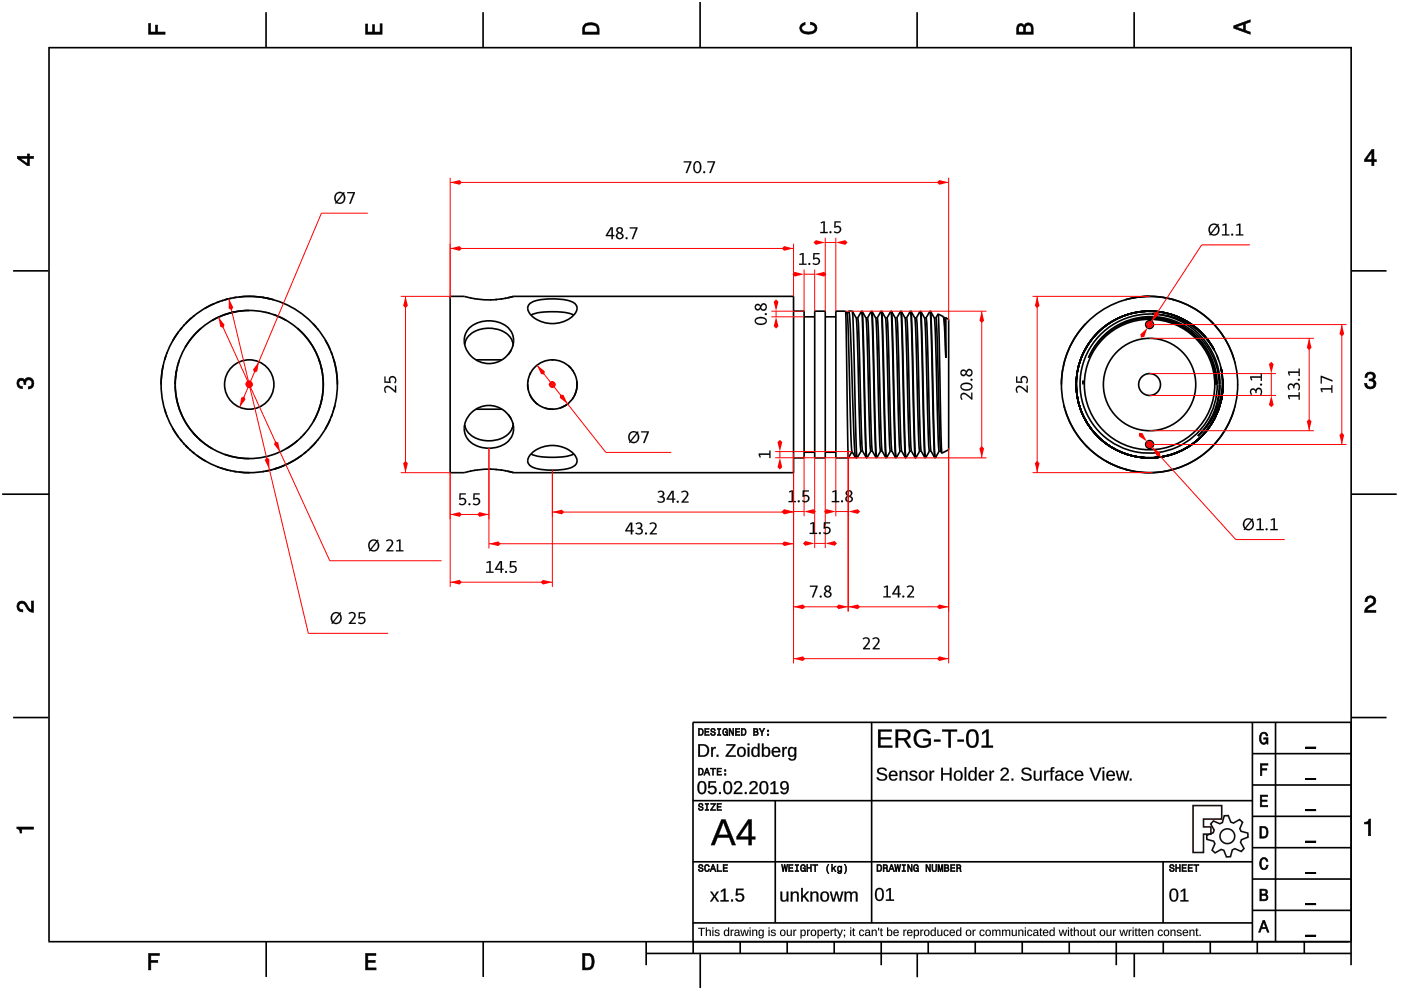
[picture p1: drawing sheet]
<svg xmlns="http://www.w3.org/2000/svg" width="297mm" height="210mm" viewBox="0 0 297 210" stroke-linecap="round" stroke-linejoin="round" font-family="sans-serif">
<g fill="none" stroke="#000" stroke-width=".35">
<path d="M10.4 10v189.5M10.4 10.1h276.1M56.4 2.6v7.5M102.4 2.6v7.5M148.4 .4v9.7M194.4 2.6v7.5M240.5 2.6v7.5M286.5 9.9v189.6M2.8 57.4h7.4M286.5 57.4h7.5M34.6 77.5l-.3 1.9-.1 2.1M35.2 75.3l-.3 1"/>
<path d="M35.4 74.7l-.1 .3M37.3 79.5l-.1 .5M37.4 78.7l-.3 2.8 .1-.5M37.4 78.6v.1M37.4 78.6l-.1 .7M37.4 78.5v.1M37.4 78.5l.1-.3-.1 .3M37.6 77.8l-.1 .2M37.6 77.8v.2M37.6 77.6v.1M37.7 77.3v.2M37.8 77v.1"/>
<path d="M37.8 76.9v.3M37.8 76.9h.1M37.9 70.4l-1.3 1.9M37.9 76.6l-.1 .3M38 76.5v.1M38 76.4v.1M38 76.3h.1M38.1 70.1h.1M38.6 69.4l-.4 .6M39.1 68.9l-.2 .2M40.7 67.3l-1.4 1.3M41.2 66.9l-.3 .2"/>
<path d="M42.6 69.6l-1.7 1.8-1.7 2.3M45.4 64.4l-2 1M45.8 64.2h.1M46.6 63.9l-.7 .3M47.3 63.7l-.3 .1M47.7 66.7l-2.7 1.2M48 66.6l-.2 .1M48.1 66.6h.1M48.2 66.5h.1M48.4 66.5h-.2M48.4 66.5h.1M48.4 63.4l-.4 .1"/>
<path d="M48.5 63.4l-.9 .2M48.9 66.3l-.3 .1M48.9 66.3h.1M49 66.3h-.1M49.1 63.2l-.4 .1M49.3 66.2l-.2 .1M49.3 66.2h.1M49.7 66.1l-.4 .1M49.9 66.1h.1M50 66.1h.1M50.2 63l-.7 .1M50.3 63h.1"/>
<path d="M52.8 62.8l2.7 .2 2.6 .6M52.8 65.8l-2.8 .3-2.4 .6M53 62.8l-2.3 .2M55.7 63.1h.3M55.7 66.1h.1M55.7 66.1h.2M56.1 66.2h.1M56.3 63.2l1 .2M56.4 66.2l.1 .1M56.9 66.3l.3 .1M57.6 66.6h.1M58 66.7l2.7 1.2"/>
<path d="M63 69.6a15.7 15.7 0 0 1 5.3 14.9M66.4 68.6l.6 .8M67.2 69.6l.2 .2M67.6 76.3l.2 .6M68.1 77.6v.1M68.1 77.8h.1M68.1 77.9l.1 .2M68.2 78.1h.1M68.2 78.1l.1 .4M69 72.1l1 2M70.1 74.5h.1M70.2 74.6l.2 .7"/>
<path d="M70.6 75.7l.1 .3M70.8 76.2l.5 2.7 .2 2.6M70.8 76.3l.1 .5M98.5 73.1h.1M98.7 72.4l-.2 .4M99.5 69.6a6.2 6.2 0 0 1 8.7 .5 4.7 4.7 0 0 1-3 6.8 5.1 5.1 0 0 1-6.6-5.7l.3-.8zM99.7 63.1l.2 .1M100.5 63.3h.1M100.7 63.3l.1 .1M100.9 76.3h5.5M101.2 63.4h.1M104.1 63.6h-.2"/>
<path d="M105.4 63.5h-.4M106.5 63.4h-.4M106.5 76.3h-.1M106.7 76.1h.1M106.9 75.9v.1M107 75.9h.1M107.1 75.8h.1M107.1 75.8l-.1 .1M107.2 75.7h.1M107.3 63.2l-.2 .1M107.6 75.4h.1M107.6 75.3v.1"/>
<path d="M108.4 74.2l-.7 1M108.6 72.1l.2 .8a4.9 4.9 0 0 0-5.1-3.3 4.8 4.8 0 0 0-5.2 3.3v.2M108.6 73.7h.1M108.8 73l-.1 .4M108.9 62.8h59.3v37.4h-59.3M108.9 62.8a18.7 18.7 0 0 1-10.5 0h-3v37.4h3a18.7 18.7 0 0 1 10.5 0M108.9 62.8l-1.3 .4M112.3 79.4h.1M112.4 64.3a11.3 11.3 0 0 1 6.8-.8 3.7 3.7 0 0 1 3.1 1.5 3.2 3.2 0 0 1-2.4 3 6.3 6.3 0 0 1-7.8-1.9 1.33 1.33 0 0 1 .3-1.8zM112.5 79l-.2 .4M112.6 66.8a14.6 14.6 0 0 1 9 0M116.9 76.3h.5"/>
<path d="M118.4 76.4v.1M120.2 77.3h.1M120.5 77.6h.1M120.5 77.6l.6 .6M121.3 78.4h.1M121.3 78.4l.2 .3M121.7 79l.1 .2M168.2 66h2.3v31.1h-2.3M170.5 67.2h2.2M172.7 66h2.3v31.1h-2.3zM175 67.2h2.2M179.3 66h-2.1v31.1h2.7"/>
<path d="M179.3 66h.1M179.3 66l.6 31.1M179.3 66l.3 .6M179.6 66.6l1 29.1M179.9 66l-.3 .6M180 66l.3 3.8 .7 22 .4 5.3M180 66h-.1M180 66h.7M180.7 66h.1M180.7 66l.3 4.9 .5 22.9 .2 3.3M180.7 66l.8 1.4M181.5 67.4h.4"/>
<path d="M181.5 67.4l.3 4.6 .5 20.6 .2 3.1M181.9 67.4l.2 3.8 .5 19.8 .3 4.6M182.7 66l-.8 1.4M182.7 66l.2 3.2 .5 22.9 .3 5M182.7 66h.1M182.8 66h.1M182.8 66l.2 4.9 .6 22.9 .2 3.3M182.8 66l.8 1.4M183.6 67.4h.3M183.6 67.4l.3 4.6 .5 20.6 .2 3.1M183.9 67.4l.3 3.8 .5 19.9 .3 4.5M184.7 66l.3 4.1 .5 22 .3 5"/>
<path d="M184.7 66l-.8 1.4M184.7 66h.1M184.8 66h.1M184.8 66l.3 4.9 .6 22.9 .2 3.3M184.8 66l.9 1.4M185.7 67.4h.3M185.7 67.4l.2 4.6 .6 20.6 .2 3.1M186 67.4l.2 3.8 .7 23.5 .1 .9 .8 1.5M186.8 66l.3 4.1 .5 22 .2 5M186.8 66l-.8 1.4M186.8 66h.1M186.9 66h.1"/>
<path d="M186.9 66l.3 4.9 .5 22.9 .2 3.3M186.9 66l.8 1.4M187.7 67.4h.4M187.7 67.4l.3 4.6 .5 20.6 .3 3.1M188.1 67.4l.2 3.8 .7 23.5 .1 .9 .8 1.5M188.9 66h.1M188.9 66l.2 4.1 .6 22 .2 5M188.9 66l-.8 1.4M189 66l.2 4.9 .6 22.9 .2 3.3M189 66l.8 1.4M189.8 67.4h.3M189.8 67.4l.3 4.7 .5 20.5 .2 3.1"/>
<path d="M190.1 67.4l.3 3.8 .5 19.9 .3 4.5M191 66l-.9 1.4M191 66h.1M191 66l.2 3.1 .5 23 .3 5M191.1 66l.2 4.9 .6 22.9 .2 3.3M191.1 66l.8 1.4M191.9 67.4h.3M191.9 67.4l.2 4.5 .6 21.6 .2 2.1 .3 .1M192.2 67.4l.3 3.8 .5 19.9 .2 4.5M193 66l-.8 1.4M193 66h.1M193 66l.3 4.1 .5 22 .3 5"/>
<path d="M193.1 66l.3 4.9 .5 22.9 .3 3.3M193.1 66l.9 1.4M193.9 67.4h.4M194 67.4l.2 4.5 .6 21.6 .1 2.1 .4 .1M194.3 67.4l.2 3.8 .5 19.7 .3 4.7M195.1 66l-.8 1.4M195.1 66l.2 3.1 .6 23 .2 5M195.1 66h.1M195.2 66h.1M195.2 66l.3 4.9 .5 22.9 .2 3.3M195.2 66l.8 1.4M196 67.4l.4 .1 .1 1.8 .6 22.3 .3 4"/>
<path d="M196 67.4l.3 4.5 .5 20.7 .2 3.1M197.2 66l-.8 1.4M197.2 66l.2 3.2 .5 22.9 .3 5M197.2 66h.1M197.3 66h.1M197.3 66l.2 4.9 .6 22.9 .2 3.3M197.3 66l.8 1.4M198.1 67.4l.4 .1 .1 1.8 .6 21.8 .3 4.5M198.1 67.4l.3 4.5 .5 20.7 .2 3.1M198.9 66.6l-.5 .8M198.9 66.6h.1M198.9 66.6l1.1 .5"/>
<path d="M198.9 66.6l.8 29.5M200 67.1l.5 8.8M200 67.1l.2 .3M200.2 67.4h.3M200.2 67.4l.3 8.5M200.5 67.4h.1M200.5 67.4v.1M200.5 67.4l.6 .3v27.7l-1.4 .7M200.5 67.5v8.4M225.4 78.1l-.4 3.4M225.7 76.7h.1M230.2 68.6a18.7 18.7 0 0 0-4.8 9.3"/>
<path d="M230.4 68.4h.1M230.6 68.2l-.2 .2M230.7 68.1h.1M230.8 68.1h-.1M230.8 68v.1M232.6 70.7a15.6 15.6 0 0 0-3.3 16.7M232.9 70.4l-.3 .2M235.5 68.3l-1.4 1M238.5 63.6h.1M238.6 63.6h-.1M238.7 63.5h-.1M238.7 63.5h.1"/>
<path d="M238.9 63.5h-.1M239 63.5h-.1M239 63.5h-.3M239 63.4h.1M239 63.4a18.7 18.7 0 0 1 18.2 5.2M239.4 66.6l-2.1 .8M239.4 63.4h-.1M240.1 63.2h-.2M240.1 63.2h.1M242.1 67.5a14.1 14.1 0 0 1 15.8 14M242.1 67.5a14.1 14.1 0 0 1 14.5 8.2M242.1 67.5a14.1 14.1 0 0 0-11.3 8.4 14.5 14.5 0 0 1 20.1-7 14.5 14.5 0 0 1 5.4 20.6l-1.3 1.8-1 1.1"/>
<path d="M242.1 67.5a14.1 14.1 0 0 0-9.3 5.1M242.1 67.5a14.1 14.1 0 0 1 6.4 .7M242.1 67.5a14.1 14.1 0 0 1 9 1.9M242.2 66l-2.8 .6M242.2 66h.1M242.4 66h.1M242.5 66h.1M242.6 66h-.1M242.6 66h.1M242.7 66h.1M242.8 66h-.1M243.2 66h-.1"/>
<path d="M243.3 66h.1M243.7 62.8l-3.6 .4M243.9 66h-.6M243.9 66h.1M243.9 66l1.7 .1M244.2 66.6a15 15 0 0 1 13.5 9.6 15 15 0 0 1-3.7 16.2M244.2 66.6a15.2 15.2 0 0 1 13.2 7.6M244.2 66.6a14.7 14.7 0 0 0-14.5 19.2 14.7 14.7 0 0 0 23 7.1 14.3 14.3 0 0 0 4.3-16.7 14.3 14.3 0 0 0-14.9-8.7M244.3 67.4l-2.2 .1M248.5 68.2h.1M248.6 63.5l.4 .1M248.6 68.3l2 .9"/>
<path d="M249.8 67.2l.5 .3M250.1 68.9a14.1 14.1 0 0 1 7.5 10M250.8 67.7h.1M251.4 68l.1 .1M255.8 74.2a14.1 14.1 0 0 1 2 5.6M255.8 74.3a14.1 14.1 0 0 1 2 5.6M256.7 68l.5 .6M257.2 68.6a18.7 18.7 0 0 1 4.5 7.7M257.4 74.2a15.5 15.5 0 0 0-25.4-2.9 15.5 15.5 0 0 0 6.3 24.8 15.5 15.5 0 0 0 21-14.6M257.4 74.2l.8 1.6 .7 2.2M257.7 79.4l.2 2.1M257.8 79.9l.1 1.6"/>
<path d="M258 75.3l.3 .9M258.9 78l.2 .9M258.9 78l.4 3.5M258.9 78a15.2 15.2 0 0 1-4.9 14.4M261.7 76.6h.1M261.8 76.6h.1M261.8 76.6v.1M261.8 76.7h.1M261.8 76.9l.1 .2M261.9 77.1h.1M34.9 86.8l.3 .9M35.3 88l.1 .3"/>
<path d="M36.6 90.8l1.3 1.9M37.1 81.8l.4 3.1M37.2 80.5h.1M37.4 84.4a15.7 15.7 0 0 0 5.2 9.1M37.5 85.1l.1 .1M37.7 85.5v.3M37.8 86v.1M37.8 86.1h.1M37.9 86.3v.2M38 86.6v.1M38.1 93h.1M38.2 93.1l.4 .5"/>
<path d="M38.9 94l.2 .2M39.3 94.4l.7 .7M39.3 94.5l.3 .3M40.2 95.3l.2 .2M40.7 95.8l.6 .4M40.9 91.7h.1M40.9 91.8h.1M41.1 91.9l.3 .4M41.4 96.3h.1M41.4 92.3h.1M41.4 92.3l.1 .1M41.6 92.5l.3 .3"/>
<path d="M41.7 96.5l1.9 1.3M42 92.9h.1M42 92.9l.2 .2M42.3 93.1v.1M42.3 93.2l.2 .1M42.6 93.4l2.4 1.7M46.1 98.9l.2 .2M46.6 99.2l1.9 .5M47.6 96.3l2.4 .7 2.8 .2M48.7 99.8h.4M49.5 99.9l.7 .1M56 100h-.3"/>
<path d="M57.3 99.7l-1 .2M57.4 99.7h.1M57.7 99.6l-.3 .1M57.8 99.5v.1M59.6 98.9l-.3 .2M62.2 97.7l-2 1-2.1 .8 .9-.3M63.1 93.4l-2.4 1.7M63.4 93.1h.1M64 92.6l-.3 .2M64 96.5l-1.9 1.3M64.3 96.3h.1M64.3 92.2l-.1 .1"/>
<path d="M64.5 92l-.1 .1M64.8 91.7l-.1 .1M64.8 91.7h.1M65 95.8l-.6 .4M65.5 95.3l-.2 .2M67 93.7l-1.3 1.4M67.4 93.2l-.2 .3M67.6 86.8h.1M67.7 86.6v.1M67.8 86.2v.2M67.9 86v.1M68 85.5v.1"/>
<path d="M68.2 85l-.1 .2M68.2 84.6v.2M68.3 84.4l-.7 2.4-1.2 2.6M70 88.9l-1 2.1M70.2 88.6h-.1M70.4 87.8l-.2 .7M70.7 87.1l-.1 .3M71 86l-.2 .8M98.5 90.1a4.6 4.6 0 0 0 4.6 3.3 5.2 5.2 0 0 0 5.6-2.8l.1-.5-.2 .8M98.5 90.2l.1 .4M98.5 89.9h.1M98.6 90.6l.1 .1"/>
<path d="M99.9 99.9h-.2M99.9 87.6a5.2 5.2 0 0 1 6-1.1 5.2 5.2 0 0 1 2.8 5.4 5.1 5.1 0 0 1-5.6 3.1 4.5 4.5 0 0 1-4.7-4.1 4.8 4.8 0 0 1 1.5-3.3zM100.6 99.7h-.1M100.8 99.7h-.1M100.9 86.8h5.5M101.3 99.6h-.1M103.9 99.5h.2M105 99.5l.4 .1M106.1 99.6l.4 .1M106.4 86.8h.1M106.7 86.9h.1M106.9 87.1h.1"/>
<path d="M107 87.1v.1M107 87.2h.1M107.1 99.8h.2M107.1 87.2h.1M107.1 87.2v.1M107.1 87.3h.1M107.2 87.3h.1M107.2 87.4h.1M107.6 99.9l1.3 .3M107.6 87.7h.1M107.7 87.9l.7 1M108.6 89.3h.1"/>
<path d="M108.7 89.7l.1 .4M111.9 81.5l.1 1.2M111.9 81.5h.1M111.9 81h.1M111.9 80.9h.1M111.9 80.9v.1M111.9 80.7v.2M111.9 80.7h.1M112 80.7h.1M112 80.6v.1M112 80.5v.1M112 80.5h.1"/>
<path d="M112 82.7h.1M112.3 83.6l.7 1.2 1 1M112.6 96.2a14.6 14.6 0 0 0 9 0M112.7 96.2a6.4 6.4 0 0 1 9.5 .8 1.54 1.54 0 0 1-1.3 2.2 13.8 13.8 0 0 1-8.3-.3 1.59 1.59 0 0 1 .1-2.7zM114 85.8h.1M115.5 86.5l1.8 .3M117.4 86.8h-.1M118.1 86.7h.1M118.6 86.5h.1M120.5 85.5l-1.8 1M120.5 85.5h.1M120.8 85.2h.1"/>
<path d="M121.1 84.9v.1M121.6 84.2l-.3 .4M121.6 84.2h.1M121.7 84l-.1 .2M121.7 84h.1M122.3 80.9a5.2 5.2 0 0 1-.6 3.1M170.5 95.9h2.2M175 95.9h2.2M180.6 95.7l.8 1.4M180.6 95.7l-.7 1.4M181.4 97.1h.3M182.5 95.7h.4"/>
<path d="M182.6 95.7l-.9 1.4M182.9 95.6l.8 1.5M183.7 97.1h.1M184.6 95.7h.4M184.6 95.7l-.8 1.4M185 95.6l.8 1.5M185.8 97.1h.1M186.7 95.7h.3M186.7 95.7l-.8 1.4M187.8 97.1h.1M188.8 95.7h.3M188.8 95.7l-.9 1.4"/>
<path d="M189.9 97.1h.1M190.8 95.7h.4M190.8 95.7l-.8 1.4M191.2 95.6l.8 1.5M192 97.1h.1M192.9 95.7l-.8 1.4M193.2 95.6l.9 1.5M194.1 97.1h.1M195 95.7l-.8 1.4M195.3 95.6l.8 1.5M196.1 97.1h.1M197 95.7h.4"/>
<path d="M197.1 95.7l-.9 1.4M197.4 95.6l.8 1.5M198.2 97.1h.1M199.1 95.7h.4M199.1 95.7l-.8 1.4M199.5 95.6l.2 .5M225.6 86l.1 .6M225.8 86.8a18.7 18.7 0 0 0 4.7 7.9M228.2 81.5a15.5 15.5 0 0 0 15.5 15.6 15.5 15.5 0 0 0 15.6-15.6M229.6 80.7v.8M229.6 80.7v.6M230 88.8l1.5 2.4"/>
<path d="M230.2 94.5a18.7 18.7 0 0 0 9.1 5.2M230.5 94.7l.1 .1M230.7 94.9h.1M230.8 95h.1M231.9 91.6l.3 .4M232.5 92.3h.1M234.4 97.7l3.3 1.5M237.2 95.6l.1 .1M237.7 99.2h.1M237.7 99.2l.2 .1M238.4 99.5l.9 .2M238.5 99.5h.1"/>
<path d="M238.6 99.5h.1M238.8 99.6h.2M239 99.6h.1M239.3 99.7a18.7 18.7 0 0 0 8.9 0M243 97.1h.1M246.7 96.8l-1.3 .2M246.8 96.8h.1M248.1 96.4v.1M248.6 96.3l-.2 .1M248.6 96.3h.1M248.8 96.2l-.2 .1M248.8 96.2h.1"/>
<path d="M249 99.5l-.8 .2M250.8 95.4l-2 .8M256.7 90h.1M256.7 90a15.5 15.5 0 0 1-3.7 4M257 94.7l-.3 .3M257.1 89.5h.1M257.1 89.4v.1M258.1 87.6l-1.4 2.5M258.5 86.5l-.2 .5M258.6 86.2l-.1 .2M259.2 83.4l-.4 1.9M259.2 83.3v.1"/>
<path d="M259.2 80.4l.1 1.1zM259.2 80.4l.1 1.1M259.2 82.6v.3M261.7 86.8a18.7 18.7 0 0 1-13.5 12.9M261.7 86.5h.1M261.8 86.4v.1M261.8 86.3v.1M261.9 86l-.1 .2M262.4 81.5v.2M.5 104.8h9.9M50.3 100h.1M50.7 100.1l2.3 .1"/>
<path d="M286.5 104.8h9.6M2.8 152.1h7.4M286.5 152.1h7.5M10.2 199.7h275.8M56.4 199.7v7.4M102.4 199.7v7.4M137 199.7v4.9M147 199.7v2.5M156.9 199.7v2.5M166.9 199.7v2.5M176.9 199.7v2.5M186.8 199.7v4.9"/>
<path d="M196.8 199.7v2.5M206.8 199.7v2.5M216.7 199.7v2.5M226.7 199.7v2.5M236.7 199.7v4.9M246.6 199.7v2.5M256.6 199.7v2.5M266.6 199.7v2.5M276.5 199.7v2.5M286.5 199.7v4.9M137 202.2h149.5M148.5 202.3v7.2"/>
<path d="M194.5 202.1v5.1M240.5 202.1v5.1"/>
<circle cx="243.7" cy="68.8" r=".82"/>
<circle cx="52.8" cy="81.5" r="18.7"/>
<circle cx="52.8" cy="81.5" r="15.7"/>
<circle cx="52.8" cy="81.5" r="5.2"/>
<circle cx="117.1" cy="81.5" r="5.2"/>
<circle cx="243.7" cy="81.5" r="18.7"/>
<circle cx="243.7" cy="81.5" r="13.8"/>
<circle cx="243.7" cy="81.5" r="9.8"/>
<circle cx="243.7" cy="81.5" r="2.32"/>
<circle cx="243.7" cy="94.2" r=".82"/>
</g>
<g fill="#000">
<path d="M31.5 5h.4v1.8h1.1v-1.5h.4v1.5h1.6v.5h-3.5z" fill-rule="evenodd"/>
<path d="M77.5 5.1h.4v1.7h1.1v-1.6h.4v1.6h1.2v-1.8h.4v2.3h-3.5z" fill-rule="evenodd"/>
<path d="M124 5.1a2.18 2.18 0 0 0-.5 2.2h3.5v-1.2a1.42 1.42 0 0 0-1.7-1.3zM124.3 5.5a2.13 2.13 0 0 1 2.2 .3l.1 1h-2.6v-1z" fill-rule="evenodd"/>
<path d="M169.9 5.2l.8-.4v.4a.7 .7 0 0 0-.7 .6 .7 .7 0 0 0 .3 .8 1.69 1.69 0 0 0 2.5-.6 .9 .9 0 0 0-1-.8v-.5a1.24 1.24 0 0 1 1.4 1.1 1.24 1.24 0 0 1-1 1.4 2.22 2.22 0 0 1-2.5-.7l-.2-.5z" fill-rule="evenodd"/>
<path d="M215.8 5.3l-.2 .7v1.3h3.5v-1.4a.98 .98 0 0 0-.8-1 .98 .98 0 0 0-1.1 .6 .83 .83 0 0 0-1.4-.2zM216.1 5.6a.54 .54 0 0 1 .6-.1 .54 .54 0 0 1 .3 .6v.7h-1zM217.6 5.5a.62 .62 0 0 1 .7-.1 .62 .62 0 0 1 .3 .6v.8h-1.2z" fill-rule="evenodd"/>
<path d="M261.6 5.5v.5l3.5 1.3v-.5l-1.1-.4v-1.4l1.1-.3v-.5zM262.1 5.7l1.5-.5v1.1z" fill-rule="evenodd"/>
<path d="M3.7 33.1v.5l2.1 1.5h.4v-1.5h.9v-.5h-.9v-.5h-.4v.5zM4.3 33.6h1.5v1.1z" fill-rule="evenodd"/>
<path d="M290.8 31.7l-1.5 2.1v.5h1.5v.8h.5v-.8h.5v-.4h-.5v-2.2zM290.8 32.3v1.6h-1.1z" fill-rule="evenodd"/>
<path d="M3.8 80.5a.85 .85 0 0 1 1.4 .1 1.05 1.05 0 0 1 1.3-.5 1.05 1.05 0 0 1 .7 1.2 1.1 1.1 0 0 1-1.2 1.2v-.5a.71 .71 0 0 0 .8-1 .71 .71 0 0 0-1.3 0v.5h-.4a.61 .61 0 0 0-.3-.8 .61 .61 0 0 0-.8 .3 .61 .61 0 0 0 .2 .8l.5 .1v.5a1.15 1.15 0 0 1-1.1-.7 1.15 1.15 0 0 1 .2-1.2z" fill-rule="evenodd"/>
<path d="M289.7 79.2a1.07 1.07 0 0 1 1.3-.2 1.07 1.07 0 0 1 .5 1.2l-.3 .3a1.05 1.05 0 0 1 .5 1.3 1.05 1.05 0 0 1-1.2 .7 1.1 1.1 0 0 1-1.2-1.2h.5a.71 .71 0 0 0 1 .7 .71 .71 0 0 0 0-1.2h-.5v-.4a.61 .61 0 0 0 .8-.3 .61 .61 0 0 0-.3-.8 .61 .61 0 0 0-.8 .2l-.2 .5h-.4z" fill-rule="evenodd"/>
<path d="M3.9 127.8a1.21 1.21 0 0 1 2 .7l.3 .5 .5 .3v-1.9h.4v2.4a1.8 1.8 0 0 1-1.7-1.4 .71 .71 0 0 0-.9-.5 .71 .71 0 0 0-.5 .9 .71 .71 0 0 0 .8 .5v.4a1.18 1.18 0 0 1-1.1-.6 1.18 1.18 0 0 1 .2-1.3z" fill-rule="evenodd"/>
<path d="M289.7 126.6a1.17 1.17 0 0 1 1.9 .3 1.17 1.17 0 0 1-.9 1.7l-.6 .4-.3 .4h1.9v.4h-2.4a1.8 1.8 0 0 1 1.4-1.7 .71 .71 0 0 0 .5-.9 .71 .71 0 0 0-.8-.5 .71 .71 0 0 0-.5 .9h-.5z" fill-rule="evenodd"/>
<path d="M3.6 175.3h3.5v.5h-2.5v.8h-.3a.77 .77 0 0 0-.7-.9z" fill-rule="evenodd"/>
<path d="M289.3 174.3a.77 .77 0 0 0 .9-.6h.4v3.5h-.5v-2.5h-.8z" fill-rule="evenodd"/>
</g>
<g fill="#000">
<path d="M31.5 5v2.3h3.5v-.5l-1.7 .1 .1-1.6h-.4v1.6h-1.1v-1.9zM31.4 4.9h.6l-.1 1.9h1.1l-.1-1.5h.6l-.1 1.5 1.7-.1v.6h-3.7z"/>
<path d="M77.5 5.1v2.2h3.5v-2.3h-.4l.1 1.9h-1.4v-1.7h-.3l.1 1.7h-1.2v-1.8zM77.5 5h.5l-.1 1.8h1.1l-.1-1.6h.6l-.1 1.6h1.2l-.1-1.8h.6v2.3h-3.6z"/>
<path d="M124 5.1l-.4 .7-.1 1.5h3.5l-.1-1.7-.3-.5-1.3-.3zM123.9 5.1l.6-.3 .8-.1 .7 .1 .6 .3 .4 .4 .1 1.8h-3.6v-1.5zM124.2 5.4l1.1-.2 1 .2 .3 .3 .1 1.2h-2.8l.1-1.2zM124.3 5.5l-.3 .3v1h2.6l-.1-1-.2-.3-1-.2z"/>
<path d="M169.9 5.2l-.4 .8 .2 .5 .3 .4 .6 .3h1.6l.6-.3 .3-.4 .1-.5-.1-.5-.7-.6-.6-.2v.5l.8 .2 .3 .6-.1 .3-.8 .5h-1.2l-.5-.2-.3-.3v-.6l.4-.4 .3-.1v-.4zM169.8 5.1l1-.4v.6l-.4 .1-.4 .3 .1 .6 .7 .4h1.2l.4-.1 .4-.6-.2-.5-.8-.3v-.6l.7 .2 .7 .7 .1 .5-.1 .5-.4 .5-.6 .2h-1.6l-.6-.2-.4-.5-.1-.5z"/>
<path d="M215.8 5.3l-.2 .7v1.3h3.5l-.1-1.8-.6-.6-.4-.1-.5 .2-.3 .6-.5-.6-.6 .1zM215.7 5.2l.3-.2h.7l.5 .5v-.3l.5-.4 .8 .1 .5 .6 .1 1.8h-3.6v-1.3zM216 5.6l.5-.2 .4 .2 .2 1.3h-1.2zM216.1 5.6l-.1 1.2h1l-.1-1.2-.4-.1zM217.5 5.5l.5-.2 .5 .1 .2 1.5h-1.3zM217.6 5.5l-.2 1.3h1.2l-.1-1.3-.5-.2z"/>
<path d="M261.6 5.5v.5l3.5 1.3v-.5l-1.1-.3v-1.5l1.1-.3v-.5zM261.5 5.4l3.6-1.3v.6l-1.1 .3v1.4l1.1 .4v.6l-3.6-1.4zM261.9 5.7l1.8-.6v1.3zM262.1 5.7l1.5 .6v-1.1l-1.5 .6z"/>
<path d="M3.7 33.1v.5l2.1 1.5h.4v-1.6l.9 .1v-.5l-.9 .1v-.6h-.4l.1 .6zM3.6 33.1h2.2v-.5h.5l-.1 .5h1v.6l-1-.1 .1 1.6h-.5l-2.2-1.6zM4.1 33.5h1.8v1.3zM4.3 33.5l1.5 1.2v-1.1l-1.5 .1z"/>
<path d="M290.8 31.7l-1.5 2.1v.5l1.6-.1-.1 .9h.5l-.1-.9 .6 .1v-.4h-.6l.1-2.2zM290.8 31.6h.6l-.1 2.3 .6-.1v.5h-.6l.1 .9h-.6v-.9h-1.5v-.5zM290.9 32.1v1.8h-1.3zM290.8 32.3h.1l-1.1 1.6-.1-.1 1.1 .1z"/>
<path d="M3.8 80.5l-.2 .8 .1 .4 .5 .6 .5 .1v-.5l-.6-.1-.2-.5 .2-.5 .4-.2 .5 .2 .1 .7h.4l-.1-.6 .4-.4h.6l.2 .2 .2 .2v.7l-.4 .4h-.4v.5l.5-.1 .6-.6v-1l-.6-.7h-.7l-.4 .3-.2 .3-.2-.4-.5-.1zM3.8 80.4l.7-.3 .5 .1 .2 .4 .1-.3 .5-.3 .8 .1 .6 .6v1.1l-.7 .7h-.6v-.5h.4l.4-.4-.1-.9-.8-.1-.3 .4v.6h-.5v-.8l-.5-.1-.4 .1-.1 .5 .2 .5 .6 .1v.6l-.6-.1-.6-.6-.1-.5z"/>
<path d="M289.7 79.2l-.3 .8h.4v-.3l.4-.4 .8 .1 .2 .7-.4 .3h-.5v.4l.8 .1 .2 .5-.2 .5-.2 .2h-.7l-.3-.2-.1-.6h-.5l.1 .5 .6 .6h1l.4-.2 .4-.8-.2-.6-.5-.3 .4-.3v-.8l-.5-.5h-.5zM289.7 79.1l.8-.3 .9 .3 .2 .3v.9l-.4 .2 .5 .3 .1 .6-.3 .8-.5 .3h-1l-.7-.7v-.6h.5l.2 .7 .5 .2 .6-.2 .2-.5-.2-.5-.6-.2-.3 .1v-.5h.6l.3-.2-.1-.7-.8-.1-.3 .4v.4h-.6l.1-.6z"/>
<path d="M3.9 127.8l-.3 .8 .3 .8 .9 .3v-.4l-.6-.1-.3-.6 .2-.5 .5-.3 .7 .4 .9 1.4 .9 .2v-2.4h-.4v2l-.5-.3-.9-1.5-.7-.2zM3.8 127.7l.8-.3 .7 .2 .9 1.4 .5 .3-.1-1.9h.6v2.5l-1.1-.3-.9-1.4-.6-.3-.4 .2-.2 .5 .2 .5 .7 .1v.6l-.6-.1-.4-.2-.4-.9z"/>
<path d="M289.7 126.6l-.3 1h.5l.1-.7 .5-.2 .6 .2 .2 .4-.3 .7-1.4 .9-.3 .9h2.4v-.4l-2 .1 .4-.6 1.2-.7 .4-.8-.1-.5-.6-.5h-.9zM289.7 126.6l.9-.4 .8 .4 .3 .3 .1 .5-.2 .6-1.5 1-.3 .4 2-.1v.6h-2.5l.2-1 1.4-1 .3-.6-.2-.4-.5-.2-.5 .2-.1 .7h-.6l.1-.6z"/>
<path d="M3.6 175.3v.4l.5 .2 .2 .7h.3l-.1-.9 2.6 .1v-.5zM3.5 175.3h3.7v.6l-2.6-.1 .1 .9h-.5l-.1-.7-.6-.3z"/>
<path d="M289.3 174.3v.4l.9-.1-.1 2.6h.5v-3.5h-.4l-.2 .5zM289.3 174.3l.7-.1 .2-.6h.5v3.6h-.6v-2.5l-.8 .1z"/>
</g>
<circle cx="52.8" cy="81.5" r=".25" fill="#f00"/>
<path d="M52.1 81.5a.75 .75 0 0 1 1.5 0 .75 .75 0 0 1-1.5 0zM52.6 81.5a.25 .25 0 0 0 .5 0 .25 .25 0 0 0-.5 0z" fill="#f00"/>
<path d="M68.2 45.2l-17.4 41.2" fill="none" stroke="#f00" stroke-width=".21"/>
<g fill="#f00">
<path d="M54.9 76.7l-.3 2-.7 .3-.3-.7z"/>
<path d="M51.1 84.3l.7-.2 .2 .6-1.2 1.7z"/>
</g>
<path d="M68.2 45.2h9.8" fill="none" stroke="#f00" stroke-width=".21"/>
<g fill="#000">
<path d="M71.4 41.2a.83 .83 0 0 1 1.2-.1l-1.2 1.6-.2-.7zM71.4 41.2l-.2 .8 .2 .7 1.2-1.6-.2-.1a.87 .87 0 0 0-1 .2zM72.7 41.3a1 1 0 0 1 .1 1.3 1 1 0 0 1-1.3 .2zM72.7 41.3l-1.2 1.5a.95 .95 0 0 0 1.2-.1 .95 .95 0 0 0 .1-1.2zM71.3 40.9a1.47 1.47 0 0 0-.1 2l-.2 .2 .2 .1 .1-.2a1.26 1.26 0 0 0 1.7-.3 1.26 1.26 0 0 0-.1-1.6l.2-.2-.2-.2-.2 .2-.2-.1a1.18 1.18 0 0 0-1.2 .1zM71.3 40.9a1.12 1.12 0 0 1 1.4 0l.2-.2 .2 .2-.2 .2a1.27 1.27 0 0 1 .1 1.7 1.27 1.27 0 0 1-1.6 .2l-.2 .2-.2-.1 .2-.2-.3-.7a1.42 1.42 0 0 1 .4-1.3zM73.6 40.7v.3l1.3-.1-.9 2.3h.3l.9-2.5zM73.6 40.7h1.7l-1 2.5h-.3l.9-2.2h-1.3z"/>
<path d="M71.4 41.2a.87 .87 0 0 1 1.2-.1l-1.2 1.6-.2-.7zM72.7 41.3a.98 .98 0 0 1 .1 1.3 .98 .98 0 0 1-1.3 .2zM71.3 40.9a1.46 1.46 0 0 0-.1 2l-.2 .2 .2 .1 .2-.2a1.26 1.26 0 0 0 1.6-.2 1.26 1.26 0 0 0-.1-1.7l.2-.2-.2-.2-.2 .2-.2-.1a1.19 1.19 0 0 0-1.2 .1zM73.6 40.7v.3h1.3l-.9 2.2h.3l.9-2.5z"/>
</g>
<circle cx="117.1" cy="81.5" r=".25" fill="#f00"/>
<path d="M116.4 81.5a.73 .73 0 0 1 1.4 0 .73 .73 0 0 1-1.4 0zM116.8 81.5a.25 .25 0 0 0 .5 0 .25 .25 0 0 0-.5 0z" fill="#f00"/>
<path d="M113.9 77.4l14.6 18.5" fill="none" stroke="#f00" stroke-width=".21"/>
<g fill="#f00">
<path d="M118.8 83.7h.7l.8 1.9-1.6-1.2z"/>
<path d="M113.9 77.4l1.6 1.3-.1 .7-.7-.1z"/>
</g>
<path d="M128.5 95.9h13.8" fill="none" stroke="#f00" stroke-width=".21"/>
<g fill="#000">
<path d="M133.7 91.9a.83 .83 0 0 1 1.2 0l-1.2 1.5-.2-.7zM133.7 92l-.2 .7 .2 .7 1.2-1.6h-.2a.87 .87 0 0 0-1 .2zM135.1 92a1 1 0 0 1 0 1.3 1 1 0 0 1-1.3 .2zM135 92l-1.2 1.5a.95 .95 0 0 0 1.2-.1 .95 .95 0 0 0 .1-1.2zM133.6 91.7a1.47 1.47 0 0 0-.1 1.9l-.1 .2 .1 .1 .2-.2a1.26 1.26 0 0 0 1.6-.2 1.26 1.26 0 0 0-.1-1.7l.2-.2-.2-.2-.1 .3-.2-.2a1.18 1.18 0 0 0-1.3 .2zM133.6 91.6a1.12 1.12 0 0 1 1.5 0l.1-.2 .2 .2-.2 .2a1.27 1.27 0 0 1 .1 1.7 1.27 1.27 0 0 1-1.6 .3l-.2 .2-.2-.2 .2-.2-.3-.6a1.42 1.42 0 0 1 .4-1.4zM135.9 91.4v.3h1.4l-.9 2.2h.3l.9-2.5zM135.9 91.4h1.7l-.9 2.5h-.4l.9-2.2h-1.3z"/>
<path d="M133.7 92a.87 .87 0 0 1 1.2-.2l-1.2 1.6-.2-.7zM135.1 92a.98 .98 0 0 1 0 1.3 .98 .98 0 0 1-1.3 .2zM133.6 91.6a1.46 1.46 0 0 0-.1 2l-.1 .2 .1 .1 .2-.1a1.26 1.26 0 0 0 1.6-.3 1.26 1.26 0 0 0-.1-1.7l.2-.2-.2-.2-.1 .2-.2-.1a1.19 1.19 0 0 0-1.3 .1zM135.9 91.4v.3h1.3l-.8 2.2h.3l.9-2.5z"/>
</g>
<circle cx="243.7" cy="68.8" r=".25" fill="#f00"/>
<path d="M243 68.8a.75 .75 0 0 1 1.5 0 .75 .75 0 0 1-1.5 0zM243.5 68.8a.25 .25 0 0 0 .5 0 .25 .25 0 0 0-.5 0z" fill="#f00"/>
<path d="M254.8 51.9l-11.5 17.6" fill="none" stroke="#f00" stroke-width=".21"/>
<g fill="#f00">
<path d="M244.9 66.2l.6-.2 .2 .7-1.5 1.4z"/>
<path d="M241.8 70.9l1.5-1.4-.7 1.9-.7 .2z"/>
</g>
<path d="M95.4 51.7v11.1M95.4 52.7h72.8M168.2 51.7v11.1M254.8 51.9h10.2" fill="none" stroke="#f00" stroke-width=".21"/>
<g fill="#000">
<path d="M256.7 47.9a.83 .83 0 0 1 1.2-.1l-1.2 1.6-.2-.7zM256.7 48l-.2 .7 .2 .7 1.2-1.6h-.1a.87 .87 0 0 0-1.1 .2zM258.1 48a1 1 0 0 1 .1 1.3 1 1 0 0 1-1.4 .2zM258.1 48l-1.2 1.5a.95 .95 0 0 0 1.2-.1 .95 .95 0 0 0 .1-1.2zM256.7 47.7a1.47 1.47 0 0 0-.2 1.9l-.1 .2 .2 .1 .1-.2a1.26 1.26 0 0 0 1.7-.2 1.26 1.26 0 0 0-.2-1.7l.2-.2-.2-.2-.1 .2-.2-.1a1.18 1.18 0 0 0-1.2 .2zM256.7 47.6a1.12 1.12 0 0 1 1.4 0l.1-.2 .2 .2-.1 .2a1.27 1.27 0 0 1 .1 1.7 1.27 1.27 0 0 1-1.7 .3l-.1 .2-.2-.2 .1-.2-.3-.7a1.42 1.42 0 0 1 .5-1.3zM259.2 47.7l.1 .2 .5-.2v2h-.7v.2h1.5v-.2h-.6v-2.3zM259.1 47.7l1-.3-.1 2.3h.7v.2h-1.6v-.2h.6v-2l-.4 .2zM261 49.7a.2 .2 0 0 0 .4 0 .2 .2 0 0 0-.4 0zM261 49.7a.25 .25 0 0 1 .5 0 .25 .25 0 0 1-.5 0zM262.1 47.7l.1 .2 .5-.2v2h-.7v.2h1.6v-.2h-.6v-2.3zM262.1 47.7l.9-.3v2.3h.6v.2h-1.6v-.2h.7v-2l-.5 .2z"/>
<path d="M256.7 48a.87 .87 0 0 1 1.2-.2l-1.2 1.6-.2-.7zM258.1 48a.98 .98 0 0 1 0 1.3 .98 .98 0 0 1-1.2 .2zM256.7 47.6a1.46 1.46 0 0 0-.2 2l-.1 .2 .2 .1 .1-.2a1.26 1.26 0 0 0 1.7-.2 1.26 1.26 0 0 0-.1-1.7l.1-.2-.2-.2-.1 .2-.2-.1a1.19 1.19 0 0 0-1.2 .1zM259.2 47.7l.1 .2 .4-.2v2h-.6v.2h1.5v-.2h-.6v-2.3zM261 49.7a.25 .25 0 0 0 .5 0 .25 .25 0 0 0-.5 0zM262.1 47.7l.1 .2 .5-.2v2h-.7v.2h1.6v-.2h-.6v-2.3z"/>
</g>
<g fill="#f00">
<path d="M166.3 52.2l1.9 .5-1.9 .5-.5-.5z"/>
<path d="M95.4 52.7l2-.5 .5 .5-.5 .5z"/>
</g>
<g fill="#000">
<path d="M129.5 48.2l-1.1 1.9h1.2v.6h.3v-.6h.4v-.3h-.4v-1.6zM129.6 48.4v1.4h-.8zM130.9 48.9a.45 .45 0 0 1 .9 0 .45 .45 0 0 1-.9 0zM130.9 48.3a.62 .62 0 0 0 .1 1.1 .75 .75 0 0 0-.2 .9 .75 .75 0 0 0 .9 .4 .75 .75 0 0 0 .4-.9l-.4-.4a.69 .69 0 0 0 .2-1 .69 .69 0 0 0-1-.1zM131 49.7l.3-.2 .5 .3 .1 .2a.51 .51 0 0 1-.7 .5 .51 .51 0 0 1-.2-.8zM132.6 50.5a.25 .25 0 0 0 .5 0 .25 .25 0 0 0-.5 0zM133.5 48.2v.2h1.3l-.8 2.3h.2l1-2.5z"/>
<path d="M129.5 48.2l-1.1 1.9 1.3-.1-.1 .7h.3v-.7l.4 .1v-.3h-.4v-1.6zM129.5 48.2h.5l-.1 1.6h.4v.3h-.4l.1 .6h-.4v-.6h-1.2zM129.7 48.4v1.4h-1zM129.6 48.4l-.8 1.4h.8zM131 48.6a.44 .44 0 0 1 .7-.1 .54 .54 0 0 1-.2 .8 .52 .52 0 0 1-.5-.7zM131 48.9a.43 .43 0 0 0 .8 0 .43 .43 0 0 0-.8 0zM130.9 48.3a.61 .61 0 0 0 .2 1.1 .76 .76 0 0 0-.4 1 .76 .76 0 0 0 1 .3 .76 .76 0 0 0 .4-.9l-.5-.4a.68 .68 0 0 0 .3-1 .68 .68 0 0 0-1-.1zM130.9 48.3a.7 .7 0 0 1 1.1 0 .7 .7 0 0 1-.3 1.1 .72 .72 0 0 1 .5 1 .72 .72 0 0 1-1.1 .3 .7 .7 0 0 1-.5-.7 .7 .7 0 0 1 .4-.6 .64 .64 0 0 1-.1-1.1zM131 49.7a.52 .52 0 0 1 .7 0 .52 .52 0 0 1 0 .7 .53 .53 0 0 1-.7-.1 .53 .53 0 0 1 0-.6zM131 49.7a.49 .49 0 0 0 .2 .7 .49 .49 0 0 0 .7-.4l-.6-.5zM132.7 50.5a.2 .2 0 0 0 .4 0 .2 .2 0 0 0-.4 0zM132.6 50.5a.25 .25 0 0 1 .5 0 .25 .25 0 0 1-.5 0zM133.5 48.2v.2h1.3l-.8 2.3h.2l1-2.5zM133.5 48.2h1.7l-.9 2.5h-.4l.9-2.3-1.3 .1z"/>
</g>
<path d="M168.2 97.1v12.4M170.5 96.7v12.8M168.2 108.5h2.3" fill="none" stroke="#f00" stroke-width=".21"/>
<g fill="#f00">
<path d="M170.5 108.5l2-.5 .5 .5-.5 .5z"/>
<path d="M166.3 108l1.9 .5-1.9 .5-.5-.5z"/>
</g>
<g fill="#000">
<path d="M167.3 104.2l.1 .2 .5-.2v2h-.7v.3h1.5v-.3h-.6v-2.2zM169.1 106.3a.25 .25 0 0 0 .5 0 .25 .25 0 0 0-.5 0zM170.2 104l-.1 1.3h.3a.58 .58 0 0 1 .8 .1 .58 .58 0 0 1-.1 .8 .58 .58 0 0 1-.8 0l-.1-.1-.1 .2a.84 .84 0 0 0 1.3-.1 .84 .84 0 0 0-.5-1.3l-.5 .2 .1-.9h1v-.2z"/>
<path d="M167.3 104.2l.1 .2 .5-.2v2h-.7v.3h1.5v-.3h-.6v-2.2zM167.3 104.2l.9-.2-.1 2.2h.7v.3h-1.6v-.3h.7v-2l-.5 .2zM169.1 106.3a.2 .2 0 0 0 .4 0 .2 .2 0 0 0-.4 0zM169.1 106.3a.25 .25 0 0 1 .5 0 .25 .25 0 0 1-.5 0zM170.2 104l-.1 1.3h.3a.59 .59 0 0 1 .8 0 .59 .59 0 0 1 .1 .8 .59 .59 0 0 1-.8 .2l-.3-.2-.1 .2a.82 .82 0 0 0 1.3-.1 .82 .82 0 0 0-.5-1.2l-.5 .1v-.9h1.1v-.2zM170.2 104h1.3v.2h-1l-.1 .9a.84 .84 0 0 1 1.3 .6 .84 .84 0 0 1-1.2 .8l-.5-.2 .2-.3a.61 .61 0 0 0 .9 .2 .61 .61 0 0 0 0-.9h-1z"/>
</g>
<path d="M172.7 97.1v19.1M175 97.1v19.1M172.7 115.2h2.3" fill="none" stroke="#f00" stroke-width=".21"/>
<g fill="#f00">
<path d="M175 115.2l2-.5 .5 .5-.5 .5z"/>
<path d="M170.7 114.7l2 .5-2 .5-.5-.5z"/>
</g>
<g fill="#000">
<path d="M171.8 111l.1 .2 .4-.2v2h-.6v.2h1.5v-.2h-.6v-2.3zM173.6 113a.25 .25 0 0 0 .5 0 .25 .25 0 0 0-.5 0zM174.7 110.7l-.1 1.4h.3a.58 .58 0 0 1 .8 .1 .58 .58 0 0 1-.1 .8 .58 .58 0 0 1-.8-.1l-.1-.1-.2 .2a.84 .84 0 0 0 1.4 0 .84 .84 0 0 0-.5-1.3l-.5 .1v-.8h1.1v-.3z"/>
<path d="M171.8 111l.1 .2 .5-.2v2h-.7v.2h1.5v-.2h-.6v-2.3zM171.7 111l1-.3-.1 2.3h.7v.2h-1.6v-.2h.6v-2l-.5 .2zM173.6 113a.2 .2 0 0 0 .4 0 .2 .2 0 0 0-.4 0zM173.6 113a.25 .25 0 0 1 .5 0 .25 .25 0 0 1-.5 0zM174.7 110.7l-.1 1.4h.3a.59 .59 0 0 1 .8-.1 .59 .59 0 0 1 .1 .8 .59 .59 0 0 1-.8 .2l-.3-.2-.1 .2a.82 .82 0 0 0 1.3 0 .82 .82 0 0 0-.5-1.3l-.5 .1v-.8h1.1v-.3zM174.7 110.7h1.3v.3h-1.1v.8a.84 .84 0 0 1 1.3 .7 .84 .84 0 0 1-1.2 .7l-.5-.2 .1-.2a.61 .61 0 0 0 .9 .1 .61 .61 0 0 0 .1-.9l-1 .1z"/>
</g>
<path d="M177.2 97.1v12.4M179.9 97.1v12.4M177.2 108.5h2.7" fill="none" stroke="#f00" stroke-width=".21"/>
<g fill="#f00">
<path d="M179.9 108.5l2-.5 .5 .5-.5 .5z"/>
<path d="M175.2 108l2 .5-2 .5-.5-.5z"/>
</g>
<g fill="#000">
<path d="M176.5 104.2v.2l.5-.2v2h-.6v.3h1.5v-.3h-.6v-2.2zM178.3 106.3a.22 .22 0 0 0 .4 0 .22 .22 0 0 0-.4 0zM179.6 104.6a.45 .45 0 0 1 .9 0 .45 .45 0 0 1-.9 0zM179.5 104.1a.62 .62 0 0 0 .2 1 .75 .75 0 0 0-.3 1 .75 .75 0 0 0 1 .4 .75 .75 0 0 0 .4-1l-.5-.3a.69 .69 0 0 0 .3-1.1 .69 .69 0 0 0-1.1 0zM179.6 105.5l.3-.2 .5 .3 .1 .2a.51 .51 0 0 1-.7 .4 .51 .51 0 0 1-.2-.7z"/>
<path d="M176.5 104.2v.2l.5-.2v2h-.6v.3h1.5v-.3h-.6v-2.2zM176.4 104.2l.9-.2v2.2h.6v.3h-1.6v-.3h.7v-2l-.5 .2zM178.3 106.3a.2 .2 0 0 0 .4 0 .2 .2 0 0 0-.4 0zM178.3 106.3a.25 .25 0 0 1 .5 0 .25 .25 0 0 1-.5 0zM179.6 104.4a.44 .44 0 0 1 .8-.1 .54 .54 0 0 1-.3 .8 .52 .52 0 0 1-.5-.7zM179.6 104.6a.45 .45 0 0 0 .9 0 .45 .45 0 0 0-.9 0zM179.5 104.1a.61 .61 0 0 0 .2 1 .76 .76 0 0 0-.3 1 .76 .76 0 0 0 .9 .4 .76 .76 0 0 0 .4-1l-.4-.3a.68 .68 0 0 0 .3-1 .68 .68 0 0 0-1.1-.1zM179.5 104.1a.7 .7 0 0 1 1.1 0 .7 .7 0 0 1-.3 1.1 .72 .72 0 0 1 .5 1 .72 .72 0 0 1-1.1 .3 .7 .7 0 0 1-.5-.7 .7 .7 0 0 1 .5-.7v.1a.64 .64 0 0 1-.2-1.1zM179.6 105.4a.52 .52 0 0 1 .7 .1 .52 .52 0 0 1 0 .7 .53 .53 0 0 1-.7-.1 .53 .53 0 0 1 0-.7zM179.6 105.5a.49 .49 0 0 0 .3 .7 .49 .49 0 0 0 .6-.4l-.6-.5z"/>
</g>
<path d="M170.5 57.1v8.9M170.5 58.1h2.2M172.7 57.1v8.9" fill="none" stroke="#f00" stroke-width=".21"/>
<g fill="#f00">
<path d="M172.7 58.1l2-.5 .5 .5-.5 .5z"/>
<path d="M168.5 57.6l2 .5-2 .5-.5-.5z"/>
</g>
<g fill="#000">
<path d="M169.5 53.9l.1 .2 .5-.2v2h-.7v.2h1.6v-.2h-.6v-2.2zM171.4 56a.22 .22 0 0 0 .4 0 .22 .22 0 0 0-.4 0zM172.4 53.7v1.3h.2a.58 .58 0 0 1 .8 .1 .58 .58 0 0 1 0 .8 .58 .58 0 0 1-.8-.1l-.2-.1-.1 .3a.84 .84 0 0 0 1.4-.1 .84 .84 0 0 0-.5-1.3l-.5 .1v-.8h1v-.2z"/>
<path d="M169.5 53.9l.1 .2 .5-.2v2h-.7v.2h1.6v-.2h-.6v-2.2zM169.5 53.9l.9-.3v2.3h.6v.3h-1.6v-.3h.7v-2l-.5 .2zM171.4 56a.2 .2 0 0 0 .4 0 .2 .2 0 0 0-.4 0zM171.4 56a.23 .23 0 0 1 .4 0 .23 .23 0 0 1-.4 0zM172.4 53.7v1.3h.2a.59 .59 0 0 1 .8 0 .59 .59 0 0 1 .1 .8 .59 .59 0 0 1-.7 .1l-.4-.2-.1 .3a.82 .82 0 0 0 1.3-.1 .82 .82 0 0 0-.4-1.3l-.6 .2 .1-.9h1v-.2zM172.4 53.6h1.4v.3h-1.1v.8a.84 .84 0 0 1 1.3 .7 .84 .84 0 0 1-1.3 .8l-.4-.2 .1-.3a.61 .61 0 0 0 .9 .1 .61 .61 0 0 0 0-.9l-.9 .1z"/>
</g>
<path d="M175 50.4v15.6M175 51.4h2.2M177.2 50.4v15.6" fill="none" stroke="#f00" stroke-width=".21"/>
<g fill="#f00">
<path d="M177.2 51.4l2-.5 .5 .5-.5 .5z"/>
<path d="M173 50.9l2 .5-2 .5-.5-.5z"/>
</g>
<g fill="#000">
<path d="M174 47.2l.1 .2 .5-.2v2h-.7v.2h1.6v-.2h-.6v-2.3zM175.9 49.2a.22 .22 0 0 0 .4 0 .22 .22 0 0 0-.4 0zM176.9 46.9v1.4h.2a.58 .58 0 0 1 .8 .1 .58 .58 0 0 1 0 .8 .58 .58 0 0 1-.8-.1l-.2-.1-.1 .2a.84 .84 0 0 0 1.4 0 .84 .84 0 0 0-.6-1.3l-.5 .1 .1-.8h1v-.3z"/>
<path d="M174 47.2l.1 .2 .5-.2v2h-.7v.2h1.6v-.2h-.6v-2.3zM174 47.2l.9-.3v2.3h.6v.2h-1.6v-.2h.7v-2l-.5 .2zM175.9 49.2a.2 .2 0 0 0 .4 0 .2 .2 0 0 0-.4 0zM175.8 49.2a.25 .25 0 0 1 .5 0 .25 .25 0 0 1-.5 0zM176.9 46.9v1.4h.2a.59 .59 0 0 1 .8-.1 .59 .59 0 0 1 .1 .8 .59 .59 0 0 1-.7 .2l-.4-.2-.1 .2a.82 .82 0 0 0 1.3-.1 .82 .82 0 0 0-.5-1.2l-.5 .1 .1-.8h1v-.3zM176.9 46.9h1.3v.3h-1l-.1 .8a.84 .84 0 0 1 1.3 .7 .84 .84 0 0 1-1.2 .7l-.4-.2 .1-.2a.61 .61 0 0 0 .9 .1 .61 .61 0 0 0 0-.9l-1 .1z"/>
</g>
<path d="M163.5 66h7M163.5 67.2h7M164.5 66v1.2" fill="none" stroke="#f00" stroke-width=".21"/>
<g fill="#f00">
<path d="M164.5 67.2l.5 2-.5 .5-.5-.5z"/>
<path d="M164.5 63.5l.5 .5-.5 2-.5-2z"/>
</g>
<g fill="#000">
<path d="M160.3 67.5a.82 .82 0 0 0-.2 .9 .82 .82 0 0 0 .8 .5h.4a.91 .91 0 0 0 1-.3 .91 .91 0 0 0 0-1.1l-1-.3zM160.3 67.8l1-.3a.72 .72 0 0 1 1 .8l-1 .3a.72 .72 0 0 1-1-.8zM162.2 66.6a.22 .22 0 0 0 .4 0 .22 .22 0 0 0-.4 0zM160.3 65.1a.45 .45 0 0 1 .9 0 .45 .45 0 0 1-.9 0zM160.2 64.6a.68 .68 0 0 0 0 1.1 .68 .68 0 0 0 1-.2 .75 .75 0 0 0 1 .2 .75 .75 0 0 0 .4-.9 .75 .75 0 0 0-1-.4l-.3 .4a.68 .68 0 0 0-1.1-.2zM161.7 64.7l.2-.1a.51 .51 0 0 1 .4 .7 .51 .51 0 0 1-.8 .2l-.2-.3z"/>
<path d="M160.3 67.5a.8 .8 0 0 0-.2 .9 .8 .8 0 0 0 .8 .5h.4a.9 .9 0 0 0 1-.3 .9 .9 0 0 0 0-1.1l-1-.3zM160.3 67.5l1-.3a.93 .93 0 0 1 1.1 .3 .93 .93 0 0 1-.1 1.1 1.49 1.49 0 0 1-2.3-.6zM160.3 67.8l1-.3a.73 .73 0 0 1 1 .8l-1 .3a.73 .73 0 0 1-1-.8zM160.4 67.8l-.1 .2a1.24 1.24 0 0 0 2 0 1.31 1.31 0 0 0-1.9-.2zM162.2 66.6a.2 .2 0 0 0 .4 0 .2 .2 0 0 0-.4 0zM162.1 66.6a.25 .25 0 0 1 .5 0 .25 .25 0 0 1-.5 0zM160.4 64.8a.54 .54 0 0 1 .8 .2 .52 .52 0 0 1-.8 .5 .44 .44 0 0 1 0-.7zM160.3 65.1a.45 .45 0 0 0 .9 0 .45 .45 0 0 0-.9 0zM160.2 64.6a.67 .67 0 0 0 0 1.1 .67 .67 0 0 0 1-.3 .76 .76 0 0 0 1 .4 .76 .76 0 0 0 .4-1 .76 .76 0 0 0-1-.4l-.3 .4a.66 .66 0 0 0-1.1-.2zM160.1 64.6a.67 .67 0 0 1 1.2 .2 .72 .72 0 0 1 1-.5 .72 .72 0 0 1 .3 1.1 .7 .7 0 0 1-.7 .5 .7 .7 0 0 1-.7-.4 .69 .69 0 0 1-1 .2 .69 .69 0 0 1-.1-1.1zM161.7 64.6a.51 .51 0 0 1 .7 .6 .51 .51 0 0 1-.9 .3l-.2-.3zM161.7 64.7l-.4 .5 .2 .3a.49 .49 0 0 0 .8-.2 .49 .49 0 0 0-.4-.7z"/>
</g>
<path d="M201.1 95.4v45.3M168.2 100.2v40.5M168.2 139.7h32.9" fill="none" stroke="#f00" stroke-width=".21"/>
<g fill="#f00">
<path d="M199.1 139.2l2 .5-2 .5-.5-.5z"/>
<path d="M168.2 139.7l2-.5 .5 .5-.5 .5z"/>
</g>
<g fill="#000">
<path d="M182.9 135.4l.1 .2a.59 .59 0 0 1 .9-.2 .59 .59 0 0 1 .1 .9l-1 1.4h1.4v-.3h-1l.7-.9a.85 .85 0 0 0 .1-1.2 .85 .85 0 0 0-1.3 .1zM185 135.4l.1 .2a.59 .59 0 0 1 .9-.2 .59 .59 0 0 1 0 .9l-1 1.4h1.5v-.3h-1.1l.8-.9a.85 .85 0 0 0 0-1.2 .85 .85 0 0 0-1.2 .1z"/>
<path d="M182.9 135.4l.1 .2a.6 .6 0 0 1 .9-.1 .6 .6 0 0 1 .1 .8l-1 1.4h1.4v-.3h-1.1l.8-.9a.83 .83 0 0 0 .1-1.2 .83 .83 0 0 0-1.3 .1zM182.9 135.4a.86 .86 0 0 1 1.2-.1 .86 .86 0 0 1 0 1.3l-.7 .8h1.1v.3h-1.5v-.2l.7-.9a.76 .76 0 0 0 .2-1.2h-.5l-.4 .2zM185 135.4l.1 .2a.6 .6 0 0 1 .8-.1 .6 .6 0 0 1 .1 .8l-1 1.4h1.5v-.3h-1.1l.8-.9a.83 .83 0 0 0 0-1.2 .83 .83 0 0 0-1.2 .1zM185 135.4a.86 .86 0 0 1 1.2-.1 .86 .86 0 0 1 0 1.3l-.8 .8h1.1v.3h-1.5v-.2l.8-.9a.76 .76 0 0 0 .1-1.2h-.5l-.3 .2z"/>
</g>
<path d="M168.2 96.1v33.6M179.8 95.9v33.8M168.2 128.7h11.6" fill="none" stroke="#f00" stroke-width=".21"/>
<g fill="#f00">
<path d="M177.8 128.2l2 .5-2 .5-.5-.5z"/>
<path d="M168.2 128.7l2-.5 .5 .5-.5 .5z"/>
</g>
<g fill="#000">
<path d="M171.7 124.2v.2h1.3l-.9 2.2 .3 .1 1-2.5zM171.7 124.2h1.7l-.9 2.5h-.4l.9-2.3h-1.3zM173.8 126.5a.2 .2 0 0 0 .4 0 .2 .2 0 0 0-.4 0zM173.8 126.5a.23 .23 0 0 1 .4 0 .23 .23 0 0 1-.4 0zM175.1 124.6a.44 .44 0 0 1 .7-.1 .54 .54 0 0 1-.2 .8 .52 .52 0 0 1-.5-.7zM175.1 124.8a.43 .43 0 0 0 .8 0 .43 .43 0 0 0-.8 0zM175 124.3a.61 .61 0 0 0 .2 1 .76 .76 0 0 0-.4 1 .76 .76 0 0 0 1 .4 .76 .76 0 0 0 .4-1l-.5-.3a.68 .68 0 0 0 .3-1 .68 .68 0 0 0-1-.1zM175 124.3a.7 .7 0 0 1 1.1 0 .7 .7 0 0 1-.3 1.1 .72 .72 0 0 1 .5 1 .72 .72 0 0 1-1.1 .3 .7 .7 0 0 1-.5-.7 .7 .7 0 0 1 .4-.7v.1a.64 .64 0 0 1-.1-1.1zM175.1 125.6a.52 .52 0 0 1 .7 .1 .52 .52 0 0 1 0 .7 .53 .53 0 0 1-.7-.1 .53 .53 0 0 1 0-.7zM175.1 125.7a.49 .49 0 0 0 .2 .7 .49 .49 0 0 0 .7-.4l-.6-.5z"/>
<path d="M171.7 124.2v.2h1.3l-.9 2.3h.3l1-2.5zM173.8 126.5a.22 .22 0 0 0 .4 0 .22 .22 0 0 0-.4 0zM175 124.8a.45 .45 0 0 1 .9 0 .45 .45 0 0 1-.9 0zM175 124.3a.62 .62 0 0 0 .1 1 .75 .75 0 0 0-.2 1 .75 .75 0 0 0 .9 .4 .75 .75 0 0 0 .4-1l-.4-.3a.69 .69 0 0 0 .2-1.1 .69 .69 0 0 0-1 0zM175.1 125.7l.3-.2 .5 .3 .1 .2a.51 .51 0 0 1-.7 .4 .51 .51 0 0 1-.2-.7z"/>
</g>
<path d="M179.9 97.1v32.6M201.1 95v34.7M179.9 128.7h21.2" fill="none" stroke="#f00" stroke-width=".21"/>
<g fill="#f00">
<path d="M199.1 128.2l2 .5-2 .5-.5-.5z"/>
<path d="M179.9 128.7l2-.5 .5 .5-.5 .5z"/>
</g>
<g fill="#000">
<path d="M187.4 124.4l.1 .2 .5-.2v2h-.7v.3h1.6v-.3h-.6v-2.2zM190.2 124.2l-1 1.8h1.2v.7h.3v-.7h.3v-.2h-.3v-1.6zM190.4 124.4v1.4h-.9zM191.3 126.5a.22 .22 0 0 0 .4 0 .22 .22 0 0 0-.4 0zM192.3 124.4l.1 .2a.59 .59 0 0 1 .8-.2 .59 .59 0 0 1 .1 .9l-1 1.4h1.5v-.3h-1.1l.8-.9a.85 .85 0 0 0 0-1.2 .85 .85 0 0 0-1.2 .1z"/>
<path d="M187.4 124.4l.1 .2 .5-.2v2h-.7v.3h1.6v-.3h-.7l.1-2.2zM187.4 124.4l.9-.2v2.2h.6v.3h-1.6v-.3h.7v-2l-.5 .2zM190.2 124.2l-1 1.8h1.2v.7h.3l-.1-.7h.4v-.2h-.4l.1-1.6zM190.2 124.2h.5v1.6h.3v.3l-.3-.1v.7h-.4l.1-.7-1.3 .1zM190.4 124.4v1.4h-.9zM190.3 124.4l-.8 1.4h.9zM191.3 126.5a.2 .2 0 0 0 .4 0 .2 .2 0 0 0-.4 0zM191.3 126.5a.23 .23 0 0 1 .4 0 .23 .23 0 0 1-.4 0zM192.3 124.4l.1 .2a.6 .6 0 0 1 .8-.1 .6 .6 0 0 1 .1 .8l-1 1.4h1.5v-.3h-1.1l.8-.9a.83 .83 0 0 0 0-1.2 .83 .83 0 0 0-1.2 .1zM192.2 124.4a.86 .86 0 0 1 1.3-.1 .86 .86 0 0 1 0 1.3l-.8 .8h1.1v.3h-1.5v-.2l.8-.9a.76 .76 0 0 0 .1-1.2h-.5l-.3 .2z"/>
</g>
<path d="M243.7 79.2h26.8M269.5 79.2v4.6M243.7 83.8h26.8" fill="none" stroke="#f00" stroke-width=".21"/>
<g fill="#f00">
<path d="M269.5 83.8l.5 2-.5 .5-.5-.5z"/>
<path d="M269.5 76.7l.5 .5-.5 2-.5-2z"/>
</g>
<g fill="#000">
<path d="M265.2 82.5l-.1 .8 .2 .4 .2-.1a.53 .53 0 0 1-.3-.7 .53 .53 0 0 1 .7-.2 .53 .53 0 0 1 .3 .6h.2a.53 .53 0 0 1 .2-.7 .53 .53 0 0 1 .7 .2v.5l-.1 .4 .2 .1a.89 .89 0 0 0 .1-1.1 .89 .89 0 0 0-.9-.4l-.4 .4a.63 .63 0 0 0-1-.2zM265.2 82.5a.64 .64 0 0 1 1 .2 .7 .7 0 0 1 .9-.5 .7 .7 0 0 1 .5 .9l-.2 .7-.3-.1 .2-.4a.56 .56 0 0 0-.4-.8 .68 .68 0 0 0-.5 .9h-.2a.47 .47 0 0 0-.3-.7 .47 .47 0 0 0-.6 .4l.2 .5-.2 .2-.3-.7zM267.2 81.5a.2 .2 0 0 0 .4 0 .2 .2 0 0 0-.4 0zM267.1 81.5a.25 .25 0 0 1 .5 0 .25 .25 0 0 1-.5 0zM265.1 79.8l.2 .9 .2-.1-.2-.5h2v.7h.2v-1.6h-.2v.6zM265 79.8h2.3v-.6h.3v1.6h-.3v-.7h-2l.2 .5-.2 .1z"/>
<path d="M265.2 82.5l-.2 .8 .3 .4 .2-.1a.52 .52 0 0 1-.3-.7 .52 .52 0 0 1 .7-.2 .52 .52 0 0 1 .3 .6h.2l.1-.5 .4-.3a.74 .74 0 0 1 .3 1.2l.2 .1a.9 .9 0 0 0 .1-1.1 .9 .9 0 0 0-.9-.4l-.4 .4a.64 .64 0 0 0-1-.2zM267.1 81.5a.25 .25 0 0 0 .5 0 .25 .25 0 0 0-.5 0zM265.1 79.8l.2 .9 .2-.1-.2-.5h2v.7h.2v-1.6h-.2v.6z"/>
</g>
<path d="M243.7 71.7h34.9M277.6 71.7v19.6M243.7 91.3h34.9" fill="none" stroke="#f00" stroke-width=".21"/>
<g fill="#f00">
<path d="M277.6 88.8l.5 .5-.5 2-.5-2z"/>
<path d="M277.6 71.7l.5 2-.5 .5-.5-.5z"/>
</g>
<g fill="#000">
<path d="M273.1 83.8l.2 .8h.2l-.2-.5h2v.6h.3v-1.5h-.3v.6zM273.2 81.5l-.1 .8 .2 .4 .2-.1a.52 .52 0 0 1-.3-.7 .52 .52 0 0 1 .7-.3 .52 .52 0 0 1 .3 .7h.2l.1-.6 .4-.2a.74 .74 0 0 1 .3 1.2l.2 .1a.9 .9 0 0 0 .2-1.1 .9 .9 0 0 0-1-.5l-.3 .5a.64 .64 0 0 0-1.1-.2zM275.2 80.5a.22 .22 0 0 0 .4 0 .22 .22 0 0 0-.4 0zM273.1 78.8l.2 .8 .2-.1-.2-.4h2v.6h.3v-1.5h-.3v.6z"/>
<path d="M273.1 83.8l.2 .8h.2l-.2-.5h2.1l-.1 .6h.3v-1.5h-.3l.1 .6zM273.1 83.8h2.2v-.6h.3v1.6h-.3v-.7h-1.9l.1 .5-.2 .1zM273.2 81.5l-.1 .8 .2 .4 .2-.1a.53 .53 0 0 1-.3-.7 .53 .53 0 0 1 .7-.3 .53 .53 0 0 1 .3 .7h.2a.53 .53 0 0 1 .2-.7 .53 .53 0 0 1 .7 .2l.1 .5-.2 .4 .2 .1a.89 .89 0 0 0 .2-1.1 .89 .89 0 0 0-1-.4l-.3 .4a.63 .63 0 0 0-1.1-.2zM273.2 81.5a.64 .64 0 0 1 1.1 .2 .7 .7 0 0 1 .8-.6 .7 .7 0 0 1 .5 .9l-.2 .8-.2-.1 .1-.4a.56 .56 0 0 0-.4-.8 .68 .68 0 0 0-.4 .8h-.3a.47 .47 0 0 0-.3-.6 .47 .47 0 0 0-.6 .3l.2 .6-.2 .1-.3-.7zM275.2 80.5a.2 .2 0 0 0 .4 0 .2 .2 0 0 0-.4 0zM275.2 80.5a.23 .23 0 0 1 .4 0 .23 .23 0 0 1-.4 0zM273.1 78.8l.2 .8 .2-.1-.2-.5h2.1l-.1 .7h.3v-1.5h-.3l.1 .6zM273.1 78.7l2.2 .1v-.7h.3v1.6h-.3v-.6h-1.9l.1 .4-.2 .2z"/>
</g>
<path d="M243.7 68.8h41.8M284.5 68.8v25.4M243.7 94.2h41.8" fill="none" stroke="#f00" stroke-width=".21"/>
<g fill="#f00">
<path d="M284.5 68.8l.5 2-.5 .5-.5-.5z"/>
<path d="M284.5 91.7l.5 .5-.5 2-.5-2z"/>
</g>
<g fill="#000">
<path d="M280 82.3l.2 .9 .2-.1-.1-.5h2v.7h.2v-1.6h-.2v.6zM280 79.7v1.6h.2v-1.3l2.3 .9v-.3z"/>
<path d="M280 82.3l.2 .9 .2-.1-.2-.5h2.1v.7h.2v-1.6h-.2v.6zM280 82.3h2.3l-.1-.6h.3v1.6h-.3l.1-.7h-2l.2 .5-.3 .1zM280 79.7v1.6h.2v-1.3l2.3 .9v-.3zM280 79.7l2.5 .9v.3l-2.3-.9 .1 1.3h-.3z"/>
</g>
<path d="M218.9 62.8h24.8M219.9 62.8v37.4M218.9 100.2h25.4" fill="none" stroke="#f00" stroke-width=".21"/>
<g fill="#f00">
<path d="M219.9 97.7l.5 .5-.5 2-.5-2z"/>
<path d="M219.9 62.8l.5 2-.5 .5-.5-.5z"/>
</g>
<g fill="#000">
<path d="M215.6 82l-.2 .9 .2 .4 .2-.1a.6 .6 0 0 1-.1-.9 .6 .6 0 0 1 .9-.1l1.3 1v-1.4h-.2v1.1l-1.2-1a.76 .76 0 0 0-.9 .1zM215.6 82a1.11 1.11 0 0 1 1.6 .4l.5 .4v-1h.2v1.5h-.2l-.9-.8a.76 .76 0 0 0-1.1-.2v.5l.1 .4-.2 .1-.2-.7zM215.4 79.8v1.3l1.4 .1v-.3a.59 .59 0 0 1-.1-.7 .59 .59 0 0 1 .8-.2 .59 .59 0 0 1 .2 .8l-.2 .4 .2 .1a.82 .82 0 0 0-.1-1.4 .82 .82 0 0 0-1.2 .5l.1 .5h-.9l.1-1.1zM215.4 79.8h.3v1.1h.8a.84 .84 0 0 1 .7-1.3 .84 .84 0 0 1 .7 1.3l-.2 .4-.2-.1a.61 .61 0 0 0 .1-.9 .61 .61 0 0 0-.9-.1l.1 1h-1.4z"/>
<path d="M215.6 82l-.2 .9 .2 .4 .2-.1a.59 .59 0 0 1-.1-.9 .59 .59 0 0 1 .8-.1l1.4 1v-1.4h-.2v1l-1.2-.9a.77 .77 0 0 0-.9 .1zM215.4 79.8v1.3l1.4 .1v-.3a.58 .58 0 0 1 0-.8 .58 .58 0 0 1 .8 .1 .58 .58 0 0 1 0 .8l-.1 .2 .2 .1a.84 .84 0 0 0-.1-1.4 .84 .84 0 0 0-1.2 .5l.1 .5h-.8v-1.1z"/>
</g>
<circle cx="243.7" cy="94.2" r=".25" fill="#f00"/>
<path d="M243 94.2a.75 .75 0 0 1 1.5 0 .75 .75 0 0 1-1.5 0zM243.5 94.3a.25 .25 0 0 0 .5 0 .25 .25 0 0 0-.5 0z" fill="#f00"/>
<path d="M243.2 93.6l18.8 20.8" fill="none" stroke="#f00" stroke-width=".21"/>
<g fill="#f00">
<path d="M244.3 94.8l1.7 1.2v.7h-.7z"/>
<path d="M241.5 91.8h.7l1 1.8-1.7-1.1z"/>
</g>
<path d="M179.3 66h29.8M208.1 66v31.1M179.9 97.1h29.2M262 114.4h10.4" fill="none" stroke="#f00" stroke-width=".21"/>
<g fill="#000">
<path d="M264 110.4a.83 .83 0 0 1 1.2-.1l-1.2 1.6-.2-.7zM264.1 110.4l-.3 .8 .2 .7 1.2-1.6-.1-.1a.87 .87 0 0 0-1 .2zM265.4 110.5a1 1 0 0 1 .1 1.3 1 1 0 0 1-1.3 .2zM265.4 110.5l-1.2 1.5a.95 .95 0 0 0 1.2-.1 .95 .95 0 0 0 .1-1.2zM264 110.1a1.47 1.47 0 0 0-.1 2l-.2 .2 .2 .1 .1-.2a1.26 1.26 0 0 0 1.7-.3 1.26 1.26 0 0 0-.2-1.6l.2-.2-.2-.2-.1 .2-.2-.1a1.18 1.18 0 0 0-1.2 .1zM264 110.1a1.12 1.12 0 0 1 1.4 0l.1-.2 .2 .2-.1 .2a1.27 1.27 0 0 1 .1 1.6 1.27 1.27 0 0 1-1.7 .3l-.1 .2-.2-.1 .1-.2-.3-.7a1.42 1.42 0 0 1 .5-1.3zM266.5 110.1l.1 .2 .5-.2v2.1h-.7v.2h1.5v-.2h-.6v-2.3zM266.4 110.1l1-.2-.1 2.3 .7-.1v.3h-1.6v-.3l.6 .1 .1-2-.5 .2zM268.3 112.2a.2 .2 0 0 0 .4 0 .2 .2 0 0 0-.4 0zM268.3 112.2a.25 .25 0 0 1 .5 0 .25 .25 0 0 1-.5 0zM269.4 110.1l.1 .2 .5-.2v2.1h-.7v.2h1.6v-.2h-.6v-2.3zM269.4 110.1l.9-.2v2.3l.6-.1v.3h-1.6v-.3l.7 .1v-2l-.5 .2z"/>
<path d="M264 110.4a.87 .87 0 0 1 1.2-.1l-1.2 1.6-.2-.7zM265.4 110.5a.98 .98 0 0 1 0 1.3 .98 .98 0 0 1-1.2 .2zM264 110.1a1.46 1.46 0 0 0-.2 2l-.1 .2 .2 .1 .1-.2a1.26 1.26 0 0 0 1.7-.3 1.26 1.26 0 0 0-.1-1.6l.1-.2-.2-.2-.1 .2-.2-.1a1.19 1.19 0 0 0-1.2 .1zM266.5 110.1l.1 .2 .4-.1v2h-.6v.2h1.5v-.2h-.6v-2.3zM268.3 112.2a.25 .25 0 0 0 .5 0 .25 .25 0 0 0-.5 0zM269.4 110.1l.1 .2 .5-.1v2h-.7v.2h1.6v-.2h-.6v-2.3z"/>
</g>
<g fill="#f00">
<path d="M208.1 94.6l.5 .5-.5 2-.5-2z"/>
<path d="M208.1 66l.5 2-.5 .5-.5-.5z"/>
</g>
<g fill="#000">
<path d="M203.8 83.5l-.1 .8 .2 .5 .2-.1a.6 .6 0 0 1-.1-.9 .6 .6 0 0 1 .8-.1l1.4 1v-1.4h-.3v1.1l-1.1-1a.76 .76 0 0 0-1 .1zM203.8 83.5a1.11 1.11 0 0 1 1.6 .4l.5 .4v-1.1h.3v1.5h-.2l-.9-.7a.76 .76 0 0 0-1.2-.2v.5l.2 .4-.2 .1-.3-.8zM203.9 81.4a.8 .8 0 0 0-.2 .9 .8 .8 0 0 0 .8 .5h.4a.9 .9 0 0 0 1-.3 .9 .9 0 0 0 0-1.1l-1-.3zM203.9 81.4l1-.3a.93 .93 0 0 1 1.1 .3 .93 .93 0 0 1-.1 1.1 1.49 1.49 0 0 1-2.3-.5zM203.9 81.7l1-.3a.73 .73 0 0 1 1 .9l-1 .3a.73 .73 0 0 1-1-.9zM204 81.7l-.1 .3a1.24 1.24 0 0 0 2 0 1.31 1.31 0 0 0-1.9-.3zM205.8 80.5a.2 .2 0 0 0 .4 0 .2 .2 0 0 0-.4 0zM205.7 80.5a.25 .25 0 0 1 .5 0 .25 .25 0 0 1-.5 0zM204 78.7a.54 .54 0 0 1 .8 .3 .52 .52 0 0 1-.7 .4 .44 .44 0 0 1-.1-.7zM203.9 79a.45 .45 0 0 0 .9 0 .45 .45 0 0 0-.9 0zM203.8 78.6a.67 .67 0 0 0 0 1 .67 .67 0 0 0 1-.3 .76 .76 0 0 0 1 .4 .76 .76 0 0 0 .4-1 .76 .76 0 0 0-1-.4l-.3 .4a.66 .66 0 0 0-1.1-.1zM203.7 78.6a.67 .67 0 0 1 1.2 .1 .72 .72 0 0 1 1-.5 .72 .72 0 0 1 .3 1.1 .7 .7 0 0 1-.7 .6 .7 .7 0 0 1-.7-.5 .69 .69 0 0 1-1 .2 .69 .69 0 0 1-.1-1zM205.3 78.5a.51 .51 0 0 1 .7 .6 .51 .51 0 0 1-.9 .3l-.2-.2zM205.3 78.6l-.4 .6 .3 .2a.49 .49 0 0 0 .7-.2 .49 .49 0 0 0-.4-.7z"/>
<path d="M203.8 83.5l-.1 .8 .2 .5 .2-.1a.59 .59 0 0 1-.2-.9 .59 .59 0 0 1 .9-.1l1.4 1v-1.4h-.3v1l-1.1-.9a.77 .77 0 0 0-1 .1zM203.9 81.4a.82 .82 0 0 0-.2 .9 .82 .82 0 0 0 .8 .5h.4a.91 .91 0 0 0 1-.3 .91 .91 0 0 0 0-1.1l-1-.3zM203.9 81.7l1-.3a.72 .72 0 0 1 1 .8l-1 .3a.72 .72 0 0 1-1-.8zM205.8 80.5a.22 .22 0 0 0 .4 0 .22 .22 0 0 0-.4 0zM203.9 79a.45 .45 0 0 1 .9 0 .45 .45 0 0 1-.9 0zM203.8 78.6a.68 .68 0 0 0 0 1 .68 .68 0 0 0 1-.2 .75 .75 0 0 0 1 .3 .75 .75 0 0 0 .4-1 .75 .75 0 0 0-1-.4l-.3 .4a.68 .68 0 0 0-1.1-.1zM205.3 78.6l.2-.1a.51 .51 0 0 1 .4 .7 .51 .51 0 0 1-.8 .2l-.2-.2z"/>
</g>
<path d="M164.4 97.1h17M164.4 95.7h16.2M165.3 95.7v1.4" fill="none" stroke="#f00" stroke-width=".21"/>
<g fill="#f00">
<path d="M165.3 93.3l.5 .5-.5 1.9-.5-1.9z"/>
<path d="M165.3 97.1l.5 2-.5 .5-.5-.5z"/>
</g>
<g fill="#000">
<path d="M160.9 96.1h2.2v-.6h.3v1.6h-.3v-.7h-2l.2 .5-.2 .1z"/>
<path d="M160.9 96.1l.2 .9 .2-.1-.2-.5h2v.7h.3v-1.6h-.3v.7zM160.9 96.1h2.2v-.6h.3v1.6h-.3v-.7h-2l.2 .5-.2 .1z"/>
</g>
<path d="M95.4 37.7v25.6M95.4 38.7h105.7M201.1 37.7v30.3" fill="none" stroke="#f00" stroke-width=".21"/>
<g fill="#f00">
<path d="M199.1 38.2l2 .5-2 .5-.5-.5z"/>
<path d="M95.4 38.7l2-.5 .5 .5-.5 .5z"/>
</g>
<g fill="#000">
<path d="M145 34.2v.2h1.3l-.9 2.3h.3l.9-2.5zM145 34.2h1.6l-.9 2.5h-.3l.9-2.3-1.3 .1zM147.3 34.4a1.45 1.45 0 0 0 .6 2.3 1.34 1.34 0 0 0 .7-2 .73 .73 0 0 0-1.3-.3zM147.3 34.4a.82 .82 0 0 1 .9-.2 .82 .82 0 0 1 .5 .8v.4a.93 .93 0 0 1-.3 1.1 .93 .93 0 0 1-1.1 0l-.3-1.1zM147.6 34.5l.2-.1a1.28 1.28 0 0 1 0 2.1 1.33 1.33 0 0 1-.2-2zM147.6 34.5l-.3 .9a.7 .7 0 0 0 .8 1l.3-1a.7 .7 0 0 0-.8-.9zM149.1 36.5a.2 .2 0 0 0 .4 0 .2 .2 0 0 0-.4 0zM149.1 36.5a.23 .23 0 0 1 .4 0 .23 .23 0 0 1-.4 0zM150 34.2v.2h1.3l-.9 2.3h.3l.9-2.5zM150 34.2h1.6l-.9 2.5h-.3l.9-2.3-1.3 .1z"/>
<path d="M145 34.2v.2h1.3l-.9 2.3h.3l.9-2.5zM147.3 34.4a1.47 1.47 0 0 0 .6 2.3 1.35 1.35 0 0 0 .7-2 .75 .75 0 0 0-1.3-.3zM147.6 34.5l.2-.1a1.27 1.27 0 0 1 0 2.1 1.32 1.32 0 0 1-.2-2zM149.1 36.5a.22 .22 0 0 0 .4 0 .22 .22 0 0 0-.4 0zM150 34.2v.2h1.3l-.9 2.3h.3l.9-2.5z"/>
</g>
<path d="M85 62.8h10.4M86 62.8v37.4M85 100.2h10.4" fill="none" stroke="#f00" stroke-width=".21"/>
<g fill="#f00">
<path d="M86 97.7l.5 .5-.5 2-.5-2z"/>
<path d="M86 62.8l.5 2-.5 .5-.5-.5z"/>
</g>
<g fill="#000">
<path d="M81.7 82l-.2 .9 .2 .4 .2-.1a.6 .6 0 0 1-.1-.9 .6 .6 0 0 1 .8-.1l1.4 1v-1.4h-.3l.1 1.1-1.2-1a.76 .76 0 0 0-.9 .1zM81.6 82a1.11 1.11 0 0 1 1.7 .4l.4 .4v-1h.3v1.5h-.2l-.9-.8a.76 .76 0 0 0-1.1-.1l-.1 .4 .2 .4-.2 .1-.3-.7zM81.5 79.8v1.3l1.3 .1v-.3a.59 .59 0 0 1 0-.7 .59 .59 0 0 1 .8-.1 .59 .59 0 0 1 .2 .7l-.2 .4 .2 .1a.82 .82 0 0 0-.1-1.4 .82 .82 0 0 0-1.2 .5l.1 .5h-.9v-1.1zM81.5 79.8h.3l-.1 1.1h.9a.84 .84 0 0 1 .6-1.3 .84 .84 0 0 1 .8 1.3l-.2 .4-.2-.1a.61 .61 0 0 0 .1-.9 .61 .61 0 0 0-.9-.1v1h-1.3z"/>
<path d="M81.6 82l-.1 .9 .2 .4 .2-.1a.59 .59 0 0 1-.1-.9 .59 .59 0 0 1 .8 0l1.4 .9v-1.4h-.3v1l-1.1-.9a.77 .77 0 0 0-1 .1zM81.5 79.8v1.3l1.3 .1v-.3a.58 .58 0 0 1 .1-.8 .58 .58 0 0 1 .8 .1 .58 .58 0 0 1 0 .8l-.1 .2 .2 .1a.84 .84 0 0 0-.1-1.4 .84 .84 0 0 0-1.2 .5l.1 .5h-.9v-1.1z"/>
</g>
<circle cx="52.9" cy="81.5" r=".25" fill="#f00"/>
<path d="M52.1 81.5a.75 .75 0 0 1 1.5 0 .75 .75 0 0 1-1.5 0zM52.6 81.6a.25 .25 0 0 0 .5 0 .25 .25 0 0 0-.5 0z" fill="#f00"/>
<path d="M46.3 67.2l23.6 51.7" fill="none" stroke="#f00" stroke-width=".21"/>
<g fill="#f00">
<path d="M58.3 93.6l.7 .2 .4 2-1.3-1.6z"/>
<path d="M46.3 67.2l1.3 1.7-.2 .6-.7-.2z"/>
</g>
<path d="M69.9 118.9h23.7" fill="none" stroke="#f00" stroke-width=".21"/>
<g fill="#000">
<path d="M78.6 114.9a.83 .83 0 0 1 1.2-.1l-1.3 1.6-.2-.7zM78.6 114.9l-.2 .8 .1 .6 1.3-1.5-.2-.1a.87 .87 0 0 0-1 .2zM79.9 115a1 1 0 0 1 .1 1.3 1 1 0 0 1-1.3 .2zM79.9 115l-1.2 1.5a.95 .95 0 0 0 1.2-.1 .95 .95 0 0 0 .1-1.2zM78.5 114.6a1.47 1.47 0 0 0-.1 2l-.2 .2 .2 .1 .1-.2a1.26 1.26 0 0 0 1.7-.3 1.26 1.26 0 0 0-.1-1.7l.2-.1-.2-.2-.2 .2-.2-.1a1.18 1.18 0 0 0-1.2 .1zM78.5 114.6a1.12 1.12 0 0 1 1.4 0l.2-.2 .2 .2-.2 .2a1.27 1.27 0 0 1 .1 1.6 1.27 1.27 0 0 1-1.7 .3l-.1 .2-.2-.1 .2-.2-.3-.7a1.42 1.42 0 0 1 .4-1.3zM81.9 114.6l.1 .2a.6 .6 0 0 1 .8-.1 .6 .6 0 0 1 .1 .8l-1 1.4h1.5v-.2h-1.1l.7-.9a.83 .83 0 0 0 .1-1.3 .83 .83 0 0 0-1.2 .1zM81.8 114.6a.86 .86 0 0 1 1.3-.1 .86 .86 0 0 1 0 1.3l-.8 .9 1.1-.1v.3h-1.5v-.2l.8-.9a.76 .76 0 0 0 .1-1.1l-.5-.1-.3 .2zM84 114.6l.1 .2 .5-.2v2.1h-.6v.2h1.5v-.2h-.6v-2.3zM84 114.6l.9-.2v2.3l.6-.1v.3h-1.6v-.3l.7 .1v-2l-.5 .2z"/>
<path d="M78.6 114.9a.87 .87 0 0 1 1.2-.1l-1.3 1.5-.1-.6zM79.9 115a.98 .98 0 0 1 .1 1.3 .98 .98 0 0 1-1.3 .2zM78.5 114.6a1.46 1.46 0 0 0-.1 2l-.2 .2 .2 .1 .1-.2a1.26 1.26 0 0 0 1.7-.3 1.26 1.26 0 0 0-.1-1.6l.2-.2-.2-.2-.2 .2-.2-.1a1.19 1.19 0 0 0-1.2 .1zM81.9 114.6l.1 .2a.59 .59 0 0 1 .8-.1 .59 .59 0 0 1 .1 .8l-1 1.4h1.5v-.2h-1.1l.8-.9a.85 .85 0 0 0 0-1.3 .85 .85 0 0 0-1.2 .1zM84 114.6l.1 .2 .5-.1v2h-.6v.2h1.5v-.2h-.6v-2.3z"/>
</g>
<circle cx="52.8" cy="81.4" r=".25" fill="#f00"/>
<path d="M52.1 81.4a.73 .73 0 0 1 1.4 0 .73 .73 0 0 1-1.4 0zM52.5 81.4a.25 .25 0 0 0 .5 0 .25 .25 0 0 0-.5 0z" fill="#f00"/>
<path d="M48.5 63.3l16.9 71" fill="none" stroke="#f00" stroke-width=".21"/>
<g fill="#f00">
<path d="M56.5 97l.6 .3v2.1l-1-1.8z"/>
<path d="M48.5 63.3l1 1.9-.4 .6-.6-.4z"/>
</g>
<path d="M117.1 99.7v9.9M168.2 99.8v9.8M117.1 108.6h51.1M65.4 134.3h16.9" fill="none" stroke="#f00" stroke-width=".21"/>
<g fill="#000">
<path d="M70.6 130.3a.83 .83 0 0 1 1.2-.1l-1.2 1.6-.2-.8zM70.6 130.3l-.2 .7 .2 .7 1.2-1.5-.1-.1a.87 .87 0 0 0-1.1 .2zM72 130.3a1 1 0 0 1 0 1.4 1 1 0 0 1-1.3 .2zM72 130.4l-1.2 1.5a.95 .95 0 0 0 1.1-.1 .95 .95 0 0 0 .2-1.2zM70.6 130a1.47 1.47 0 0 0-.2 2l-.1 .1 .2 .2 .1-.2a1.26 1.26 0 0 0 1.6-.3 1.26 1.26 0 0 0-.1-1.7l.2-.1-.2-.2-.1 .2-.2-.1a1.18 1.18 0 0 0-1.2 .1zM70.5 130a1.12 1.12 0 0 1 1.5 0l.1-.2 .2 .1-.1 .3a1.27 1.27 0 0 1 0 1.6 1.27 1.27 0 0 1-1.6 .3l-.1 .2-.2-.2 .1-.1-.3-.7a1.42 1.42 0 0 1 .4-1.3zM73.9 130l.1 .2a.6 .6 0 0 1 .9-.1 .6 .6 0 0 1 .1 .8l-1 1.4h1.4v-.2h-1.1l.8-.9a.83 .83 0 0 0 .1-1.3 .83 .83 0 0 0-1.3 .1zM73.9 130a.86 .86 0 0 1 1.2-.1 .86 .86 0 0 1 0 1.3l-.7 .9 1.1-.1v.3h-1.6v-.2l.8-.9a.76 .76 0 0 0 .2-1.1l-.5-.1-.4 .2zM76.1 129.8l-.1 1.3h.3a.59 .59 0 0 1 .8 0 .59 .59 0 0 1 .1 .8 .59 .59 0 0 1-.8 .2l-.4-.2-.1 .2a.82 .82 0 0 0 1.4-.1 .82 .82 0 0 0-.5-1.2l-.5 .1v-.9h1.1v-.2zM76.1 129.8h1.3v.3l-1.1-.1v.9a.84 .84 0 0 1 1.3 .6 .84 .84 0 0 1-1.3 .8l-.4-.2 .1-.2a.61 .61 0 0 0 .9 .1 .61 .61 0 0 0 .1-.9l-1 .1z"/>
<path d="M70.6 130.3a.87 .87 0 0 1 1.2-.1l-1.2 1.5-.2-.7zM72 130.4a.98 .98 0 0 1 0 1.3 .98 .98 0 0 1-1.2 .2zM70.6 130a1.46 1.46 0 0 0-.2 2l-.1 .1 .2 .2 .1-.2a1.26 1.26 0 0 0 1.7-.3 1.26 1.26 0 0 0-.1-1.6l.1-.2-.2-.2-.1 .2-.2-.1a1.19 1.19 0 0 0-1.2 .1zM73.9 130l.1 .2a.59 .59 0 0 1 .9-.1 .59 .59 0 0 1 .1 .8l-1 1.4h1.4v-.2h-1l.7-.9a.85 .85 0 0 0 .1-1.3 .85 .85 0 0 0-1.3 .1zM76.1 129.8l-.1 1.3h.3a.58 .58 0 0 1 .8 .1 .58 .58 0 0 1-.1 .8 .58 .58 0 0 1-.8 0l-.2-.1-.1 .2a.84 .84 0 0 0 1.4-.1 .84 .84 0 0 0-.5-1.2l-.5 .1v-.9h1.1v-.2z"/>
</g>
<g fill="#f00">
<path d="M166.3 108.1l1.9 .5-1.9 .5-.5-.5z"/>
<path d="M117.1 108.6l2-.5 .5 .5-.5 .5z"/>
</g>
<g fill="#000">
<path d="M139.4 104.3l.2 .2a.52 .52 0 0 1 .6-.3 .52 .52 0 0 1 .3 .7 .52 .52 0 0 1-.7 .3v.2a.51 .51 0 0 1 .8 .3 .51 .51 0 0 1-.5 .7l-.6-.2-.1 .2a.9 .9 0 0 0 1 .2 .9 .9 0 0 0 .5-1l-.4-.3a.69 .69 0 0 0 .2-1.1 .69 .69 0 0 0-1-.1zM142.4 104.1l-1.1 1.8h1.2v.7h.3v-.7h.4v-.2h-.4v-1.6zM142.5 104.3v1.4h-.8zM143.5 106.4a.22 .22 0 0 0 .4 0 .22 .22 0 0 0-.4 0zM144.4 104.3l.2 .2a.59 .59 0 0 1 .8-.2 .59 .59 0 0 1 .1 .9l-1 1.4h1.5v-.3h-1.1l.7-.8a.85 .85 0 0 0 .1-1.3 .85 .85 0 0 0-1.3 .1z"/>
<path d="M139.4 104.3l.2 .2a.53 .53 0 0 1 .7-.3 .53 .53 0 0 1 .2 .7 .53 .53 0 0 1-.7 .3v.2a.53 .53 0 0 1 .7 .2 .53 .53 0 0 1-.1 .7l-.5 .1-.4-.2-.1 .2a.89 .89 0 0 0 1 .1 .89 .89 0 0 0 .5-.9l-.5-.3a.68 .68 0 0 0 .3-1 .68 .68 0 0 0-1-.1zM139.4 104.3a.74 .74 0 0 1 1.1-.1 .74 .74 0 0 1 0 1.1 .7 .7 0 0 1 .5 .8 .7 .7 0 0 1-.9 .5l-.8-.2 .2-.2 .4 .1a.56 .56 0 0 0 .8-.4 .68 .68 0 0 0-.9-.4v-.3a.47 .47 0 0 0 .7-.3 .47 .47 0 0 0-.4-.6l-.5 .2zM142.4 104.1l-1.1 1.8h1.3l-.1 .7h.3v-.7h.4v-.2h-.4v-1.6zM142.4 104.1h.5l-.1 1.6h.4v.3l-.4-.1 .1 .7h-.4v-.7l-1.2 .1zM142.6 104.3v1.4h-1zM142.5 104.3l-.8 1.4h.8zM143.5 106.4a.2 .2 0 0 0 .4 0 .2 .2 0 0 0-.4 0zM143.5 106.4a.23 .23 0 0 1 .4 0 .23 .23 0 0 1-.4 0zM144.4 104.3l.2 .2a.6 .6 0 0 1 .8-.1 .6 .6 0 0 1 .1 .8l-1 1.4h1.5v-.3h-1.1l.7-.9a.83 .83 0 0 0 .1-1.2 .83 .83 0 0 0-1.2 .1zM144.4 104.3a.86 .86 0 0 1 1.3-.1 .86 .86 0 0 1 0 1.3l-.8 .8h1.1v.3h-1.5v-.2l.8-.9a.76 .76 0 0 0 .1-1.2h-.5l-.3 .2z"/>
</g>
<path d="M103.7 95v21.3M103.7 115.3h64.5M168.2 100.2v16.1" fill="none" stroke="#f00" stroke-width=".21"/>
<g fill="#f00">
<path d="M166.3 114.8l1.9 .5-1.9 .5-.5-.5z"/>
<path d="M103.7 115.3l2-.5 .5 .5-.5 .5z"/>
</g>
<g fill="#000">
<path d="M133.6 110.8l-1.1 1.9h1.3v.6h.2v-.6h.4v-.3h-.4v-1.6zM133.8 111.1v1.3h-.9zM134.8 111l.1 .2a.52 .52 0 0 1 .7-.2 .52 .52 0 0 1 .2 .6 .52 .52 0 0 1-.6 .3v.3a.51 .51 0 0 1 .8 .3 .51 .51 0 0 1-.6 .6l-.6-.2-.1 .2a.9 .9 0 0 0 1.1 .2 .9 .9 0 0 0 .4-1l-.4-.3a.69 .69 0 0 0 .2-1 .69 .69 0 0 0-1-.1zM136.7 113.1a.25 .25 0 0 0 .5 0 .25 .25 0 0 0-.5 0zM137.7 111l.1 .2a.59 .59 0 0 1 .9-.1 .59 .59 0 0 1 .1 .8l-1 1.4h1.4v-.2h-1l.7-.9a.85 .85 0 0 0 .1-1.3 .85 .85 0 0 0-1.3 .1z"/>
<path d="M133.6 110.8l-1.1 1.9h1.3v.6h.2v-.6h.4v-.3l-.4 .1v-1.7zM133.6 110.8h.5l-.1 1.6h.4v.3h-.4l.1 .6h-.4l.1-.6h-1.3zM133.8 111v1.5h-.9zM133.7 111.1l-.8 1.3h.9zM134.8 111l.1 .2a.53 .53 0 0 1 .7-.3 .53 .53 0 0 1 .3 .7 .53 .53 0 0 1-.7 .3v.3a.53 .53 0 0 1 .7 .2 .53 .53 0 0 1-.2 .7h-.5l-.4-.2-.1 .2a.89 .89 0 0 0 1.1 .2 .89 .89 0 0 0 .4-1l-.5-.3a.68 .68 0 0 0 .3-1 .68 .68 0 0 0-1-.1zM134.8 111a.74 .74 0 0 1 1.1-.1 .74 .74 0 0 1-.1 1.1 .7 .7 0 0 1 .5 .9 .7 .7 0 0 1-.9 .4l-.7-.2 .1-.2 .4 .2a.56 .56 0 0 0 .8-.5 .68 .68 0 0 0-.8-.4v-.3a.47 .47 0 0 0 .6-.3 .47 .47 0 0 0-.3-.6l-.6 .2zM136.8 113.1a.2 .2 0 0 0 .4 0 .2 .2 0 0 0-.4 0zM136.7 113.1a.25 .25 0 0 1 .5 0 .25 .25 0 0 1-.5 0zM137.7 111l.1 .2a.6 .6 0 0 1 .9-.1 .6 .6 0 0 1 .1 .8l-1 1.4h1.4v-.2h-1.1l.8-.9a.83 .83 0 0 0 .1-1.3 .83 .83 0 0 0-1.3 .1zM137.7 111a.86 .86 0 0 1 1.2-.1 .86 .86 0 0 1 0 1.3l-.7 .9 1.1-.1v.3h-1.5v-.2l.7-.9a.76 .76 0 0 0 .2-1.1l-.5-.1-.4 .2z"/>
</g>
<path d="M103.7 95v15.1M95.4 100.2v9.9M95.4 109.1h8.3" fill="none" stroke="#f00" stroke-width=".21"/>
<g fill="#f00">
<path d="M101.7 108.6l2 .5-2 .5-.5-.5z"/>
<path d="M95.4 109.1l2-.5 .5 .5-.5 .5z"/>
</g>
<g fill="#000">
<path d="M97.4 104.6v1.3h.2a.58 .58 0 0 1 .8 .1 .58 .58 0 0 1 0 .8 .58 .58 0 0 1-.8 0l-.2-.1-.1 .2a.84 .84 0 0 0 1.3-.1 .84 .84 0 0 0-.5-1.2l-.5 .1 .1-.9h1v-.2zM99.3 106.9a.22 .22 0 0 0 .4 0 .22 .22 0 0 0-.4 0zM100.4 104.6l-.1 1.3h.3a.58 .58 0 0 1 .8 .1 .58 .58 0 0 1-.1 .8 .58 .58 0 0 1-.8 0l-.1-.1-.2 .2a.84 .84 0 0 0 1.4-.1 .84 .84 0 0 0-.5-1.2l-.5 .1v-.9h1.1v-.2z"/>
<path d="M97.4 104.6v1.3h.2a.59 .59 0 0 1 .8 0 .59 .59 0 0 1 .1 .8 .59 .59 0 0 1-.8 .2l-.3-.2-.1 .2a.82 .82 0 0 0 1.3-.1 .82 .82 0 0 0-.5-1.2l-.5 .1 .1-.9h1v-.2zM97.4 104.6h1.3v.3l-1-.1-.1 .9a.84 .84 0 0 1 1.3 .6 .84 .84 0 0 1-1.2 .8l-.4-.2 .1-.2a.61 .61 0 0 0 .9 .1 .61 .61 0 0 0 0-.9l-1 .1zM99.3 106.9a.2 .2 0 0 0 .4 0 .2 .2 0 0 0-.4 0zM99.3 106.9a.25 .25 0 0 1 .5 0 .25 .25 0 0 1-.5 0zM100.4 104.6l-.1 1.3h.3a.59 .59 0 0 1 .8 0 .59 .59 0 0 1 .1 .8 .59 .59 0 0 1-.8 .2l-.3-.2-.1 .2a.82 .82 0 0 0 1.3-.1 .82 .82 0 0 0-.5-1.2l-.5 .1v-.9h1.1v-.2zM100.4 104.6h1.3v.3l-1.1-.1v.9a.84 .84 0 0 1 1.3 .6 .84 .84 0 0 1-1.2 .8l-.5-.2 .1-.2a.61 .61 0 0 0 .9 .1 .61 .61 0 0 0 .1-.9l-1 .1z"/>
</g>
<path d="M117.1 99.7v24.7M95.4 100.2v24.2M95.4 123.4h21.7" fill="none" stroke="#f00" stroke-width=".21"/>
<g fill="#f00">
<path d="M95.4 123.4l2-.5 .5 .5-.5 .5z"/>
<path d="M115.1 122.9l2 .5-2 .5-.5-.5z"/>
</g>
<g fill="#000">
<path d="M103.2 119.2l.1 .2 .4-.2v2h-.6v.2h1.5v-.2h-.6v-2.2zM106 119l-1.1 1.8h1.2v.7h.3v-.7h.3v-.2h-.3v-1.6zM106.1 119.2v1.4h-.8zM107.1 121.3a.22 .22 0 0 0 .4 0 .22 .22 0 0 0-.4 0zM108.1 119v1.3h.2a.58 .58 0 0 1 .8 .1 .58 .58 0 0 1 0 .8 .58 .58 0 0 1-.8-.1l-.2-.1-.1 .3a.84 .84 0 0 0 1.4-.1 .84 .84 0 0 0-.5-1.3l-.5 .1v-.8h1v-.2z"/>
<path d="M103.2 119.2l.1 .2 .4-.2v2h-.6v.2h1.5v-.2h-.6v-2.2zM103.1 119.2l.9-.3v2.3h.6v.3h-1.6v-.3h.7v-2l-.5 .2zM106 119l-1.1 1.8h1.3l-.1 .7h.3v-.7h.3v-.2h-.3v-1.6zM106 118.9h.4v1.7h.4v.2h-.4v.7h-.3v-.7h-1.2zM106.2 119.1v1.5h-1zM106.1 119.2l-.8 1.4h.8zM107.1 121.3a.2 .2 0 0 0 .4 0 .2 .2 0 0 0-.4 0zM107.1 121.3a.23 .23 0 0 1 .4 0 .23 .23 0 0 1-.4 0zM108.1 119v1.3h.2a.59 .59 0 0 1 .8 0 .59 .59 0 0 1 .1 .8 .59 .59 0 0 1-.7 .1l-.4-.2-.1 .3a.82 .82 0 0 0 1.3-.1 .82 .82 0 0 0-.4-1.3l-.6 .2 .1-.9h1v-.2zM108.1 118.9h1.4v.3h-1.1v.8a.84 .84 0 0 1 1.2 .7 .84 .84 0 0 1-1.2 .8l-.4-.2 .1-.3a.61 .61 0 0 0 .9 .1 .61 .61 0 0 0 0-.9l-.9 .1z"/>
<path d="M148.1 154.4v1.5h.7l.3-.4v-.8l-.4-.2zM148 154.4h.7l.4 .3 .1 .8-.4 .5h-.8zM148.2 154.6l.7 .1 .1 .8-.3 .3h-.5zM148.3 154.6v1.2l.4-.1 .2-.3-.1-.6zM149.4 154.4v1.5h1v-.1h-.8v-.6h.7v-.1h-.7v-.5h.8v-.2zM149.4 154.4h1v.3l-.8-.1v.5l.8-.1v.3l-.8-.1v.6l.8-.1v.3h-1zM150.8 154.5l-.1 .3 .1 .3 .6 .2 .2 .2-.3 .3h-.4l-.1-.4h-.2l.1 .3 .2 .2h.5l.3-.2v-.4l-.8-.3-.1-.2 .2-.3 .4 .1 .1 .3h.2l-.1-.2-.2-.3zM150.8 154.5l.6-.1 .3 .3v.3h-.3v-.3l-.2-.1-.3 .2 .1 .2 .7 .3v.4l-.3 .3h-.5l-.3-.3v-.3h.3v.3l.3 .1 .3-.3-.9-.5zM152.1 154.4v.2h.3v1.2h-.3v.1h.7v-.1h-.3v-1.2h.3v-.2zM152 154.4h.9v.3h-.3v1.1l.3-.1v.3h-.9v-.3h.4v-1.1l-.4 .1zM153.4 154.6l-.2 .6 .2 .6 .5 .2 .3-.4 .1 .3v-.8h-.5v.2l.4-.1-.3 .6h-.3l-.2-.3v-.8l.5-.2 .2 .4h.2l-.2-.4-.3-.1zM153.3 154.6l.5-.3 .4 .2 .2 .5h-.4v-.3l-.4-.1-.2 .3v.5l.2 .4h.3l.2-.5-.4 .1v-.3h.7v.9h-.3l.1-.3-.5 .3-.4-.2-.2-.6zM154.6 154.4v1.5h.1v-1.2h.1l.5 1.2h.3v-1.5h-.2v1.3h-.1l-.5-1.3zM154.5 154.4h.3l.6 1.3-.1-1.3h.3v1.6h-.3l-.6-1.3 .1 1.3h-.3zM155.9 154.4v1.5h1v-.1h-.9v-.6h.8v-.1h-.8v-.5h.8v-.2zM155.8 154.4h1.1v.3l-.8-.1v.5l.7-.1v.3l-.7-.1v.6l.8-.1v.3h-1.1zM157.2 154.4v1.5h.7l.3-.4-.1-.8-.3-.2zM157.1 154.4h.7l.4 .3v.8l-.3 .5h-.8zM157.3 154.6l.7 .1v.8l-.2 .3h-.5zM157.4 154.6v1.2l.4-.1 .2-.3-.1-.6zM159.8 154.4v1.5h.7l.3-.2v-.3l-.4-.3 .3-.1v-.3l-.2-.2zM159.7 154.4h.8l.3 .2-.1 .4-.2 .1 .3 .2-.1 .6-1 .1zM159.9 154.6h.5a.28 .28 0 0 1 .2 .3 .28 .28 0 0 1-.2 .2h-.5zM159.9 154.6v.5l.6-.2v-.2zM159.9 155.2l.6 .1 .1 .4-.7 .1zM159.9 155.2v.6l.6-.1v-.4zM160.9 154.4l.6 .9v.6h.2l-.1-.6 .5-.9h-.2l-.3 .9-.4-.9zM160.8 154.4h.4l.4 .7 .3-.7h.4l-.6 .9v.7h-.3l.1-.7zM162.7 155.6v.3h.3v-.3zM162.6 155.6h.5v.4h-.5zM162.7 154.8v.3h.3v-.3zM162.6 154.7h.5v.5h-.5z"/>
<path d="M148 157.8h.9a1.34 1.34 0 0 1 1.4 1.3 1.34 1.34 0 0 1-1.3 1.4h-1zM148.4 158.1v2.1h.6a1.05 1.05 0 0 0 1-1.1 1.05 1.05 0 0 0-1.1-1zM150.8 158.4h.3v.4l.3-.4h.4v.3h-.2a.52 .52 0 0 0-.5 .7v1.1h-.3zM151.9 160h.4v.5h-.4zM154 157.8h1.9v.2l-1.6 2.2h1.7v.3h-2.1v-.3l1.6-2.1h-1.5zM156.6 158.5a.99 .99 0 0 1 1.2 .1 .99 .99 0 0 1 .3 1.2 .96 .96 0 0 1-1.3 .6 .96 .96 0 0 1-.5-1.4zM156.8 158.8l-.1 .1a.89 .89 0 0 0 .5 1.3 .87 .87 0 0 0 .6-.8 .87 .87 0 0 0-.6-.8zM158.5 157.6h.4v.4h-.4zM158.5 158.4h.4v2.1h-.4zM159.5 158.6a.74 .74 0 0 1 1.2 .1v-1.1h.3v2.9h-.3v-.4a.78 .78 0 0 1-1 .3 .78 .78 0 0 1-.4-1zM159.8 158.7l-.1 .4a.75 .75 0 0 0 .6 1.1 .91 .91 0 0 0-.2-1.6zM161.6 157.6h.3v1.1a.78 .78 0 0 1 1-.3 .78 .78 0 0 1 .4 1 .83 .83 0 0 1-1 1.1l-.4-.4v.4h-.4zM162.1 158.7l-.2 .4a.75 .75 0 0 0 .7 1.1 1.04 1.04 0 0 0 0-1.6zM163.9 158.6a.93 .93 0 0 1 1.1-.1 .93 .93 0 0 1 .4 1h-1.4a.6 .6 0 0 0 .3 .7 .6 .6 0 0 0 .8-.3l.3 .1a1 1 0 0 1-1.4 .3 1 1 0 0 1-.3-1.4zM164.2 158.7l-.2 .5h1.1a.56 .56 0 0 0-.3-.5 .56 .56 0 0 0-.6 0zM165.9 158.4h.3v.4l.2-.4h.4v.3h-.1a.52 .52 0 0 0-.5 .7v1.1h-.3zM167.3 158.5a.73 .73 0 0 1 1.2 .3v-.4h.3v2a.86 .86 0 0 1-.7 .8 .86 .86 0 0 1-1-.4l.4-.1a.51 .51 0 0 0 .6 .3 .51 .51 0 0 0 .4-.6v-.3a.77 .77 0 0 1-1 .3 .77 .77 0 0 1-.4-1zM167.6 158.7l-.2 .4a.73 .73 0 0 0 .6 1.1 .83 .83 0 0 0 .5-.9 .83 .83 0 0 0-.7-.7z"/>
<path d="M148 157.8h.9a1.37 1.37 0 0 1 1.5 1.3 1.37 1.37 0 0 1-1.4 1.4h-1zM148 157.8v2.7l1-.1a1.31 1.31 0 0 0 1.3-1.3 1.31 1.31 0 0 0-1.4-1.3zM148.4 158.1v2.1l.6-.1a1.02 1.02 0 0 0 .9-1 1.02 1.02 0 0 0-1-1zM148.4 158a1.27 1.27 0 0 1 1.6 .8 1.08 1.08 0 0 1-1 1.4h-.6zM150.8 158.4h.3v.4l.2-.4h.5v.3h-.2a.49 .49 0 0 0-.4 .7v1.1h-.4zM150.8 158.4v2.1h.3v-1.1a.51 .51 0 0 1 .1-.6 .51 .51 0 0 1 .6-.1v-.3a.58 .58 0 0 0-.7 .4v-.4zM151.9 160h.4v.5h-.4zM151.9 160v.5h.4v-.5zM154 157.8h1.9v.3l-1.6 2.1 1.7-.1v.4h-2.2v-.3l1.7-2.1h-1.5zM154 157.8v.3h1.6l-1.7 2.1v.3h2.1v-.3h-1.8l1.7-2.2v-.2zM156.6 158.5a1.01 1.01 0 0 1 1.2 0 1.01 1.01 0 0 1 .3 1.3 .99 .99 0 0 1-1.3 .7 .99 .99 0 0 1-.5-1.5zM156.5 158.6a1.04 1.04 0 0 0-.1 1.4 1.04 1.04 0 0 0 1.3 .4 1.03 1.03 0 0 0 .3-1.5 1.03 1.03 0 0 0-1.5-.3zM156.8 158.8l-.1 .1a.86 .86 0 0 0 .5 1.3 .84 .84 0 0 0 .5-.8 .84 .84 0 0 0-.5-.8zM156.8 158.8a.62 .62 0 0 1 .7-.1 .62 .62 0 0 1 .3 .7 .62 .62 0 0 1-.6 .9 .62 .62 0 0 1-.6-.9zM158.5 157.6h.4v.4h-.4zM158.5 157.6v.4h.4v-.4zM158.5 158.4h.4v2.1h-.4zM158.5 158.4v2.1h.4v-2.1zM159.5 158.6a.72 .72 0 0 1 1.2 .1v-1.1h.4v2.9h-.4v-.4a.72 .72 0 0 1-.7 .4 .72 .72 0 0 1-.6-.5l-.1-.6zM159.5 158.7l-.2 .7a.78 .78 0 0 0 .4 1 .78 .78 0 0 0 1-.3v.4h.3v-2.9h-.3v1.1a.73 .73 0 0 0-1.2 0zM159.9 158.7l-.2 .5a.61 .61 0 0 0 0 .7 .61 .61 0 0 0 .7 .3 .79 .79 0 0 0 .3-.9 .79 .79 0 0 0-.8-.6zM159.8 158.7a.65 .65 0 0 1 .8 .1 .65 .65 0 0 1 .1 .8 .57 .57 0 0 1-.7 .6 .57 .57 0 0 1-.4-.8zM161.5 157.6h.4v1.1a.72 .72 0 0 1 .7-.4 .72 .72 0 0 1 .6 .5l.1 .3a.94 .94 0 0 1-.1 1.1 .94 .94 0 0 1-1.1 .2l-.2-.3v.4h-.4zM161.6 157.6l-.1 2.9h.4v-.4a.71 .71 0 0 0 .7 .4 .71 .71 0 0 0 .6-.6l.1-.5a.78 .78 0 0 0-.4-.9 .78 .78 0 0 0-1 .3v-1.2zM162.1 158.8l-.1 .3a.72 .72 0 0 0 .6 1.1 1.03 1.03 0 0 0 0-1.5zM162.1 158.7a.58 .58 0 0 1 .7 0 .58 .58 0 0 1 .2 .7 .59 .59 0 0 1-.6 .9 .59 .59 0 0 1-.5-.8zM163.9 158.6a.95 .95 0 0 1 1.1-.2 .95 .95 0 0 1 .4 1.1h-1.4a.58 .58 0 0 0 .4 .7 .58 .58 0 0 0 .7-.3l.3 .1a1.03 1.03 0 0 1-1.4 .4 1.03 1.03 0 0 1-.3-1.5zM163.9 158.6a1.05 1.05 0 0 0-.1 1.4 1.05 1.05 0 0 0 1.3 .3l.3-.3-.3-.1a.61 .61 0 0 1-.8 .3 .61 .61 0 0 1-.3-.7h1.4a.91 .91 0 0 0-.4-1 .91 .91 0 0 0-1.1 .1zM164.2 158.8l-.2 .4h1.1a.53 .53 0 0 0-.3-.5 .53 .53 0 0 0-.6 .1zM164.2 158.7a.57 .57 0 0 1 .6 0 .57 .57 0 0 1 .3 .6h-1.2zM165.8 158.4h.4v.4l.2-.4h.5v.3h-.2a.49 .49 0 0 0-.5 .7v1.1h-.3zM165.9 158.4v2.1h.3v-1.1a.51 .51 0 0 1 .1-.6 .51 .51 0 0 1 .5-.1v-.3a.58 .58 0 0 0-.6 .4v-.4zM167.3 158.5a.72 .72 0 0 1 1.2 .3v-.4h.3v2a.89 .89 0 0 1-.7 .9 .89 .89 0 0 1-1-.6h.4a.48 .48 0 0 0 .6 .3 .48 .48 0 0 0 .3-.6l.1-.3a.75 .75 0 0 1-1 .4 .75 .75 0 0 1-.5-.9l.1-.6zM167.4 158.6l-.3 .6a.83 .83 0 0 0 .1 .9 .83 .83 0 0 0 .9 .3l.4-.3a.6 .6 0 0 1-.2 .8 .6 .6 0 0 1-.8-.2h-.3a.83 .83 0 0 0 .9 .5 .83 .83 0 0 0 .7-.8v-2h-.3v.4a.71 .71 0 0 0-1.1-.2zM167.6 158.7l-.1 .4a.7 .7 0 0 0 .5 1.1 .81 .81 0 0 0 .4-.9 .81 .81 0 0 0-.6-.6zM167.6 158.7a.66 .66 0 0 1 .8 .1 .66 .66 0 0 1 .1 .8 .57 .57 0 0 1-.7 .6 .57 .57 0 0 1-.4-.8z"/>
<path d="M186.1 154.7h3v.4h-2.4v1.2h2.2v.5h-2.2v1.3h2.5v.4h-3.1zM186.2 154.7v3.8h3v-.4h-2.5v-1.4h2.2v-.4l-2.2 .1v-1.3h2.4v-.4zM189.9 154.7h1.8a1.13 1.13 0 0 1 1.3 .8 1.13 1.13 0 0 1-.9 1.4l1.1 1.6h-.6l-1-1.6h-1.2v1.6h-.5zM189.9 154.7v3.8h.5v-1.6h1.2l1 1.6h.6l-1.1-1.7a1.08 1.08 0 0 0 .9-1.2 1.08 1.08 0 0 0-1.3-.9zM190.4 155.1v1.4h1.3a.7 .7 0 0 0 .8-.7 .7 .7 0 0 0-.9-.7zM190.4 155.1h1.2a.75 .75 0 0 1 .9 .7 .75 .75 0 0 1-.8 .7h-1.3zM194.2 155.1a1.98 1.98 0 0 1 3.1 .4l-.5 .2a1.43 1.43 0 0 0-1.9-.4 1.43 1.43 0 0 0-.5 1.9 1.6 1.6 0 0 0 2.5 .5v-.7l-1.2 .1v-.5h1.7v1.3a2.23 2.23 0 0 1-3.6-.5 2.42 2.42 0 0 1 .4-2.3zM194.2 155.2a2.07 2.07 0 0 0 .2 2.9 2.07 2.07 0 0 0 2.9-.2l.1-1.3h-1.7v.4h1.2v.7a1.59 1.59 0 0 1-2.6-.6 1.59 1.59 0 0 1 1.8-2l.4 .2 .3 .4 .5-.2a1.97 1.97 0 0 0-3.1-.3zM198 156.8h1.4v.5h-1.4zM198 156.8v.5h1.4v-.5zM199.7 154.7h3.2v.4h-1.3v3.4h-.5v-3.4h-1.4zM199.8 154.7v.4h1.3v3.4h.5v-3.4h1.3v-.4zM203 156.8h1.4v.5h-1.4zM203 156.8v.5h1.4v-.5zM205.3 154.9a1.37 1.37 0 0 1 1.6-.1 1.37 1.37 0 0 1 .6 1.4 1.96 1.96 0 0 1-1 2.3 1.37 1.37 0 0 1-1.7-1.6 2.53 2.53 0 0 1 .5-2zM205.4 154.9a2.7 2.7 0 0 0 .2 3.5 1.33 1.33 0 0 0 1.9-1.5 1.87 1.87 0 0 0-1-2.2h-.7zM205.7 155.2l-.3 .5v.9a1.12 1.12 0 0 0 .9 1.5 2.08 2.08 0 0 0 .6-2.4 .71 .71 0 0 0-1.2-.5zM205.6 155.2a.85 .85 0 0 1 1-.1 .85 .85 0 0 1 .4 1v.2a1.48 1.48 0 0 1-.8 1.9 1.24 1.24 0 0 1-.9-1.6l.1-1zM208.2 155.3l.9-.6h.5v3.4h1v.4h-2.5v-.4h1v-2.9l-.9 .6zM208.2 155.3l.1 .5 .8-.7v3h-1v.4h2.4v-.4h-.9v-3.4h-.5z"/>
<path d="M186.2 154.7h2.9v.4h-2.4v1.2h2.2v.5h-2.2v1.3h2.5v.4h-3zM189.9 154.7h1.8a1.11 1.11 0 0 1 1.3 .9 1.11 1.11 0 0 1-.9 1.3l1.1 1.6h-.6l-1-1.6h-1.2v1.6h-.5zM190.4 155.1v1.4h1.3a.72 .72 0 0 0 .8-.7 .72 .72 0 0 0-.9-.7zM194.2 155.2a1.99 1.99 0 0 1 3.1 .3l-.5 .2a1.42 1.42 0 0 0-1.9-.5 1.42 1.42 0 0 0-.6 1.8 1.55 1.55 0 0 0 2.6 .7v-.7h-1.2v-.4h1.7v1.3a2.1 2.1 0 0 1-3 .2 2.1 2.1 0 0 1-.2-2.9zM198 156.8h1.4v.5h-1.4zM199.8 154.7h3.1v.4h-1.3v3.4h-.5v-3.4h-1.3zM203 156.8h1.4v.5h-1.4zM205.3 154.9a1.34 1.34 0 0 1 1.6-.1 1.34 1.34 0 0 1 .6 1.4 1.94 1.94 0 0 1-1 2.3 1.35 1.35 0 0 1-1.7-1.6 2.51 2.51 0 0 1 .5-2zM205.7 155.2a2.77 2.77 0 0 0 .1 2.9 .85 .85 0 0 0 1.2-1v-.5a1.13 1.13 0 0 0-1-1.6zM208.2 155.3l.9-.6h.5v3.4h.9v.4h-2.4v-.4h1v-3l-.9 .7z"/>
<path d="M267.3 155.6l-.3 .9 .3 1 .3 .3h.5l.4-.2 .1-.3 .1 .5h.1v-1.4h-.9v.3h.7l-.1 .4-.3 .4h-.5l-.4-.5 .1-1.3 .3-.2h.5l.3 .3v.2h.3l-.3-.6-.5-.2zM267.2 155.5l.3-.3 .5-.1 .6 .3 .3 .7h-.5v-.3l-.3-.3-.4 .1-.3 .5v.9l.3 .5h.5l.3-.8-.6 .1v-.4h1v1.4h-.3v-.4l-.3 .4-.4 .1-.7-.4-.3-1z"/>
<path d="M276.8 158.4v.2h2.2v-.2zM276.8 158.3h2.2v.4h-2.2z"/>
<path d="M148.2 170.4l-.1 .3 .1 .3 .6 .2 .2 .2-.3 .3-.4-.1-.1-.3h-.2l.1 .3 .3 .2h.4l.3-.2v-.4l-.8-.3-.1-.2 .2-.3 .4 .1 .1 .3h.2l-.1-.2-.2-.3zM148.2 170.4l.6-.1 .3 .3v.3h-.3l-.1-.4-.4 .1 .1 .3 .7 .3v.4l-.3 .3h-.5l-.3-.3v-.3h.3v.3l.3 .1 .3-.3-.8-.5zM149.5 170.3v.2h.3v1.2h-.3v.1h.7v-.1h-.3v-1.2h.3v-.2zM149.4 170.3h.9v.3h-.3v1.1l.3-.1v.3h-.9v-.3h.4v-1.1l-.4 .1zM150.7 170.3v.2h.9l-1 1.3h1.1v-.1h-1l1-1.4zM150.6 170.3h1.2v.2l-.9 1.2 .9-.1v.3h-1.2v-.3l.8-1.1 .1 .1h-.9zM152 170.3v1.5h1v-.1h-.9v-.6h.8v-.1h-.8v-.5h.8v-.2zM151.9 170.3h1.1v.3l-.8-.1v.5l.7-.1v.3l-.7-.1v.6l.8-.1v.3h-1.1z"/>
<path d="M148.1 162.9v1.5l.7-.1 .3-.4v-.7l-.4-.3zM148 162.8h.7l.4 .3 .1 .8-.4 .5h-.8zM148.2 163l.7 .1 .1 .8-.3 .3h-.5zM148.3 163v1.2l.4-.1 .2-.2-.1-.7zM149.8 162.9l-.6 1.5h.2l.1-.5h.7l.1 .5h.2l-.5-1.5zM149.7 162.8h.3l.6 1.6h-.3l-.1-.5h-.6l-.1 .5h-.4zM149.9 162.9l.3 .9h-.6zM149.8 163.1h.1l-.3 .6h.5zM150.6 162.9v.1h.5v1.4h.2l-.1-1.4h.5v-.1zM150.6 162.8h1.2v.3l-.5-.1v1.4h-.3l.1-1.4-.5 .1zM152 162.9v1.5h1v-.2h-.9v-.6h.8v-.1l-.8 .1v-.6h.8v-.1zM151.9 162.8h1.1v.3l-.8-.1v.5l.7-.1v.3h-.7v.5l.8-.1v.3h-1.1zM153.6 164v.4h.3v-.4zM153.5 164h.5v.4h-.5zM153.6 163.2v.3h.3v-.3zM153.5 163.1h.5v.5h-.5z"/>
<path d="M148.1 165.9a1 1 0 0 1 1.3-.1 1 1 0 0 1 .4 1.2 1.02 1.02 0 0 1-1 1.4 1.02 1.02 0 0 1-.9-1.4zM148.5 166l-.3 1a.75 .75 0 0 0 .1 .8 .75 .75 0 0 0 .8 .2l.2-.3 .1-.7a.74 .74 0 0 0-.1-.8 .74 .74 0 0 0-.7-.3zM150.2 165.6h1.6v.3h-1.2l-.1 .9a.93 .93 0 0 1 1.2 .2 .93 .93 0 0 1 0 1.2 .93 .93 0 0 1-1.2 .1l-.4-.6h.3a.6 .6 0 0 0 .9 .3 .6 .6 0 0 0 .1-1 .6 .6 0 0 0-.9 .1h-.4zM152.5 167.9h.3v.4h-.3zM153.6 165.9a1 1 0 0 1 1.3-.1 1 1 0 0 1 .3 1.2 1.02 1.02 0 0 1-.9 1.4 1.02 1.02 0 0 1-1-1.4zM153.9 166l-.2 1a.75 .75 0 0 0 .1 .8 .75 .75 0 0 0 .7 .2l.3-.3 .1-.7a.74 .74 0 0 0-.1-.8 .74 .74 0 0 0-.8-.3zM155.9 165.8a.88 .88 0 0 1 1.3 .2 .88 .88 0 0 1-.5 1.3l-.7 .8h1.4v.2h-1.8a3.7 3.7 0 0 1 1.3-1.7 .51 .51 0 0 0-.3-.7 .51 .51 0 0 0-.7 .4h-.3zM157.9 167.9h.4v.4h-.4zM159.1 165.8a.88 .88 0 0 1 1.4 .2 .88 .88 0 0 1-.5 1.3l-.8 .8h1.5v.2h-1.8a3.7 3.7 0 0 1 1.3-1.7 .51 .51 0 0 0-.3-.7 .51 .51 0 0 0-.7 .4h-.3zM161.3 165.9a1 1 0 0 1 1.2-.1 1 1 0 0 1 .4 1.2 1.02 1.02 0 0 1-.9 1.4 1.02 1.02 0 0 1-1-1.4zM161.6 166l-.2 1a.75 .75 0 0 0 0 .8 .75 .75 0 0 0 .8 .2l.2-.3 .1-.7a.74 .74 0 0 0 0-.8 .74 .74 0 0 0-.8-.3zM163.4 166.1l.7-.5h.3v2.5h.6v.2h-1.7v-.2h.7v-2.1l-.6 .4zM165.7 165.8a.99 .99 0 0 1 1.2 0 .99 .99 0 0 1 .3 1.1 1.05 1.05 0 0 1-.3 1.2 1.05 1.05 0 0 1-1.2 .1l-.2-.4h.3a.61 .61 0 0 0 .8 .2 .61 .61 0 0 0 .3-.8v-.2a.86 .86 0 0 1-1.3 .2 .86 .86 0 0 1 0-1.2zM165.9 166a.63 .63 0 0 0 0 1 .63 .63 0 0 0 1-.2 .63 .63 0 0 0-.4-.9h-.3z"/>
<path d="M148.1 165.9a1.03 1.03 0 0 1 1.3-.1 1.03 1.03 0 0 1 .4 1.2 1.04 1.04 0 0 1-1 1.4 1.04 1.04 0 0 1-1-1.4zM148.2 165.9l-.3 .8a1.11 1.11 0 0 0 .2 1.2 1.11 1.11 0 0 0 1.1 .4 1.8 1.8 0 0 0 0-2.6l-.6-.1zM148.5 166l-.2 1a.72 .72 0 0 0 0 .8 .72 .72 0 0 0 .7 .2l.3-.3 .1-.7a.72 .72 0 0 0-.1-.8 .72 .72 0 0 0-.7-.2zM148.4 166a.66 .66 0 0 1 .8 0 .66 .66 0 0 1 .2 .8 .95 .95 0 0 1-.7 1.3 1.72 1.72 0 0 1-.3-2.1zM150.2 165.6h1.6v.4l-1.2-.1-.1 .9a.93 .93 0 0 1 1.5 .6 .93 .93 0 0 1-1.2 1 .72 .72 0 0 1-.7-.7h.3a.59 .59 0 0 0 .9 .3 .59 .59 0 0 0 .1-.9 .59 .59 0 0 0-.9 0h-.4zM150.2 165.6l-.1 1.5h.4a.63 .63 0 0 1 .9 0 .63 .63 0 0 1-.1 .9 .63 .63 0 0 1-.9-.3h-.3a.9 .9 0 0 0 1 .8 .9 .9 0 0 0 .8-1 .9 .9 0 0 0-1-.8l-.4 .2v-1h1.3v-.3zM152.4 167.9h.5v.5h-.5zM152.5 167.9v.4h.3v-.4zM153.6 165.9a1.03 1.03 0 0 1 1.3-.1 1.03 1.03 0 0 1 .4 1.2 1.04 1.04 0 0 1-1 1.4 1.04 1.04 0 0 1-1-1.4zM153.6 165.9l-.2 .8a1.11 1.11 0 0 0 .1 1.2 1.11 1.11 0 0 0 1.1 .4 1.8 1.8 0 0 0 0-2.6l-.5-.1zM154 166l-.3 1a.72 .72 0 0 0 .1 .8 .72 .72 0 0 0 .7 .2l.3-.3v-.7a.72 .72 0 0 0 0-.8 .72 .72 0 0 0-.8-.2zM153.9 166a.66 .66 0 0 1 .8 0 .66 .66 0 0 1 .2 .8 .95 .95 0 0 1-.8 1.3 1.72 1.72 0 0 1-.2-2.1zM155.8 165.8a.91 .91 0 0 1 1.5 .1 .91 .91 0 0 1-.5 1.4l-.8 .8 1.4-.1v.4h-1.8l.1-.6 .6-.6a.87 .87 0 0 0 .5-1.2l-.5-.1-.3 .5-.4-.1zM155.9 165.8l-.3 .5h.3a.54 .54 0 0 1 .8-.4 .54 .54 0 0 1 .1 .9l-1 .9-.2 .6h1.8v-.2h-1.5l.1-.2a3 3 0 0 0 1.3-1.7 .87 .87 0 0 0-1.4-.4zM157.9 167.9h.4v.5h-.4zM157.9 167.9v.4h.4v-.4zM159.1 165.8a.91 .91 0 0 1 1.4 .1 .91 .91 0 0 1-.5 1.4l-.8 .8 1.5-.1v.4h-1.9l.2-.6 .5-.6a.87 .87 0 0 0 .6-1.2l-.5-.1-.3 .5-.5-.1zM159.2 165.8l-.3 .5h.3a.54 .54 0 0 1 .8-.4 .54 .54 0 0 1 .1 .9l-1 .9-.2 .6h1.8v-.2h-1.5l.1-.2a3 3 0 0 0 1.3-1.7 .87 .87 0 0 0-1.4-.4zM161.3 165.9a1.03 1.03 0 0 1 1.2-.1 1.03 1.03 0 0 1 .4 1.2 1.04 1.04 0 0 1-.9 1.4 1.04 1.04 0 0 1-1-1.4zM161.3 165.9l-.3 .8a1.11 1.11 0 0 0 .2 1.2 1.11 1.11 0 0 0 1.1 .4 1.8 1.8 0 0 0 0-2.6l-.5-.1zM161.6 166l-.2 1a.72 .72 0 0 0 .1 .8 .72 .72 0 0 0 .7 .2l.2-.3 .1-.7a.72 .72 0 0 0-.1-.8 .72 .72 0 0 0-.7-.2zM161.6 166a.66 .66 0 0 1 .8 0 .66 .66 0 0 1 .2 .8 .95 .95 0 0 1-.8 1.3 1.72 1.72 0 0 1-.2-2.1zM163.4 166.1l.7-.5h.3v2.5l.7-.1v.4h-1.8v-.4l.7 .1 .1-2.1-.7 .5zM163.4 166.1l.1 .3 .6-.5v2.2h-.8v.2h1.7v-.2h-.6v-2.5h-.3zM165.6 165.8a1.02 1.02 0 0 1 1.3-.1 1.02 1.02 0 0 1 .4 1.2 1.08 1.08 0 0 1-.4 1.3 1.08 1.08 0 0 1-1.3 0l-.2-.4 .4-.1a.56 .56 0 0 0 .7 .3 .56 .56 0 0 0 .3-.6l.1-.3a.89 .89 0 0 1-1.3 .2 .89 .89 0 0 1-.1-1.3zM165.7 165.9a.85 .85 0 0 0-.1 1.2 .85 .85 0 0 0 1.2 0l.1-.2v.1a.72 .72 0 0 1-.2 .9 .72 .72 0 0 1-.8 0l-.1-.1h-.3a.93 .93 0 0 0 1.1 .5 .93 .93 0 0 0 .6-1.1 1.06 1.06 0 0 0-.1-1.2 1.06 1.06 0 0 0-1.2-.3zM165.9 166.1a.6 .6 0 0 0 0 .9 .6 .6 0 0 0 .9-.2 .6 .6 0 0 0-.3-.8zM165.9 166a.62 .62 0 0 1 .9 .1 .62 .62 0 0 1-.1 .9 .62 .62 0 0 1-.9-.2z"/>
<path d="M152.9 173.7h.9l2.2 5.5h-.8l-.6-1.6h-2.5l-.6 1.6h-.8zM153 173.8l-2.3 5.4h.8l.6-1.6h2.5l.6 1.6h.8l-2.2-5.4zM153.3 174.3l-.9 2.7h1.9zM153.4 174.2l1 2.9h-2.1zM158.6 173.7h.8v3.7h.8v.6l-.8-.1v1.3h-.7v-1.3l-2.6 .1v-.6zM158.6 173.8l-2.4 3.6v.5h2.6l-.1 1.3h.7l-.1-1.3h.8v-.5h-.8l.1-3.6zM158.7 174.5l-1.9 2.9h1.9zM158.8 174.3v3.1h-2.1l1.8-2.4z"/>
<path d="M153 173.8h.8l2.2 5.4h-.8l-.6-1.6h-2.5l-.6 1.6h-.8zM153.4 174.3l-1 2.7h2zM158.6 173.8h.8v3.6h.7v.5h-.7v1.3h-.7v-1.3h-2.5v-.5zM158.7 174.5l-1.9 2.9h1.9z"/>
<path d="M186.1 163a1.26 1.26 0 0 1 1.9 .4h-.3a.72 .72 0 0 0-.7-.4 .72 .72 0 0 0-.7 .6l.2 .1a2.21 2.21 0 0 1 1.6 .9 1.19 1.19 0 0 1-.9 1 1.19 1.19 0 0 1-1.3-.5l-.1-.2 .4-.1a.87 .87 0 0 0 .8 .5 .87 .87 0 0 0 .7-.5 1.74 1.74 0 0 0-1.3-.7 .66 .66 0 0 1-.3-1.1zM188.7 163.6a.95 .95 0 0 1 1.2-.1 .95 .95 0 0 1 .4 1h-1.5a.61 .61 0 0 0 .4 .7 .61 .61 0 0 0 .7-.2h.3a1.02 1.02 0 0 1-1.4 .4 1.02 1.02 0 0 1-.3-1.4zM189 163.8l-.2 .5h1.1a.56 .56 0 0 0-.2-.6 .56 .56 0 0 0-.7 .1zM190.7 163.4h.4v.4a.7 .7 0 0 1 .8-.4 .7 .7 0 0 1 .5 .7v1.4h-.3v-1.3a.5 .5 0 0 0-.6-.6 .5 .5 0 0 0-.4 .7v1.2h-.4zM193.1 163.5a.95 .95 0 0 1 1.4 .4h-.4l-.1-.2a.41 .41 0 0 0-.5 0 .41 .41 0 0 0-.2 .4 1.14 1.14 0 0 1 1.2 1 .97 .97 0 0 1-1.7-.1h.3a.52 .52 0 0 0 .6 .4 .52 .52 0 0 0 .4-.6l-.6-.2a.6 .6 0 0 1-.6-.4 .6 .6 0 0 1 .2-.7zM195.1 163.6a1 1 0 0 1 1.3 0 1 1 0 0 1 .2 1.2 .98 .98 0 0 1-1.3 .7 .98 .98 0 0 1-.5-1.4zM195.3 163.8l-.1 .1a.9 .9 0 0 0 .5 1.4 .88 .88 0 0 0 .6-.8 .88 .88 0 0 0-.6-.9zM197.1 163.4h.3v.4l.3-.4h.4l-.1 .3a.53 .53 0 0 0-.6 .7v1.1h-.3zM199.5 162.8h.4v1.1h1.5v-1.1h.3v2.7h-.3v-1.3h-1.5v1.3h-.4zM202.6 163.6a1 1 0 0 1 1.2 0 1 1 0 0 1 .3 1.2 .98 .98 0 0 1-1.3 .7 .98 .98 0 0 1-.5-1.4zM202.8 163.8l-.1 .1a.9 .9 0 0 0 .5 1.4 .88 .88 0 0 0 .5-.8 .88 .88 0 0 0-.5-.9zM204.5 162.6h.4v2.9h-.4zM205.5 163.7a.74 .74 0 0 1 1.2 0v-1.1h.4v2.9h-.4v-.3a.8 .8 0 0 1-1 .3 .8 .8 0 0 1-.4-1zM205.9 163.7l-.2 .4a.76 .76 0 0 0 .6 1.2 .92 .92 0 0 0-.1-1.7zM207.8 163.6a.95 .95 0 0 1 1.1-.1 .95 .95 0 0 1 .4 1h-1.4a.61 .61 0 0 0 .3 .7 .61 .61 0 0 0 .8-.2h.3a1.02 1.02 0 0 1-1.4 .4 1.02 1.02 0 0 1-.3-1.4zM208.1 163.8l-.2 .5h1.1a.56 .56 0 0 0-.3-.6 .56 .56 0 0 0-.6 .1zM209.8 163.4h.3v.4l.3-.4h.4l-.1 .3a.53 .53 0 0 0-.6 .7v1.1h-.3zM212.4 163a.88 .88 0 0 1 1.4 .1 .88 .88 0 0 1-.5 1.3l-.8 .8h1.4v.3h-1.8a3.7 3.7 0 0 1 1.3-1.7 .51 .51 0 0 0-.2-.7 .51 .51 0 0 0-.7 .4h-.4zM214.5 165.1h.3v.4h-.3zM216.8 163a1.26 1.26 0 0 1 1.9 .4h-.4a.72 .72 0 0 0-.7-.4 .72 .72 0 0 0-.6 .6l.1 .1a2.21 2.21 0 0 1 1.6 .9 1.19 1.19 0 0 1-.9 1 1.19 1.19 0 0 1-1.2-.5l-.1-.2 .3-.1a.87 .87 0 0 0 .8 .5 .87 .87 0 0 0 .8-.5 1.74 1.74 0 0 0-1.4-.7 .66 .66 0 0 1-.2-1.1zM219.2 163.4h.3v1.3a.5 .5 0 0 0 .6 .6 .5 .5 0 0 0 .4-.7v-1.2h.3l.1 2.1h-.4v-.4a.7 .7 0 0 1-.8 .4 .7 .7 0 0 1-.5-.7zM221.4 163.4h.3v.4l.3-.4h.4l-.1 .3a.53 .53 0 0 0-.6 .7v1.1h-.3zM222.9 162.8l.6-.1v.2l-.4 .2v.3h.4v.3h-.4v1.8h-.3v-1.8h-.3v-.3h.3zM223.9 163.6a.89 .89 0 0 1 1.5 .5v1l.3 .2a.32 .32 0 0 1-.3 .2 .32 .32 0 0 1-.3-.2v-.2a.7 .7 0 0 1-.9 .5 .7 .7 0 0 1-.5-.9 .7 .7 0 0 1 .9-.5h.5a.47 .47 0 0 0-.4-.5 .47 .47 0 0 0-.6 .3l-.3-.1zM224.2 164.6a.45 .45 0 0 0 .1 .7 .45 .45 0 0 0 .7-.3l.1-.5zM226.2 163.6l.3-.2a.79 .79 0 0 1 1.1 .6h-.4a.53 .53 0 0 0-.7-.3 .53 .53 0 0 0-.3 .8 .54 .54 0 0 0 .3 .7 .54 .54 0 0 0 .7-.3h.4a.9 .9 0 0 1-1.2 .6 .9 .9 0 0 1-.5-1.2zM228.1 163.6a.95 .95 0 0 1 1.1-.1 .95 .95 0 0 1 .5 1h-1.5a.61 .61 0 0 0 .4 .7 .61 .61 0 0 0 .7-.2h.3a1.02 1.02 0 0 1-1.4 .4 1.02 1.02 0 0 1-.3-1.4zM228.4 163.8l-.2 .5h1.1a.56 .56 0 0 0-.3-.6 .56 .56 0 0 0-.6 .1zM231 162.8h.4l.9 2.4 .9-2.4h.4l-1.1 2.7h-.4zM233.8 162.6h.3v.4h-.3zM233.8 163.4h.3v2.1h-.3zM234.8 163.6a.95 .95 0 0 1 1.2-.1 .95 .95 0 0 1 .4 1h-1.5a.61 .61 0 0 0 .4 .7 .61 .61 0 0 0 .7-.2h.3a1.02 1.02 0 0 1-1.4 .4 1.02 1.02 0 0 1-.3-1.4zM235.1 163.8l-.2 .5h1.1a.56 .56 0 0 0-.2-.6 .56 .56 0 0 0-.7 .1zM236.6 163.4h.3l.4 1.8 .5-1.8h.4l.4 1.8 .5-1.8h.3l-.6 2.1h-.4l-.4-1.8-.5 1.8h-.4zM239.5 165.1h.4v.4h-.4z"/>
<path d="M186.1 163a1.22 1.22 0 0 1 2 .4l-.4 .1a.75 .75 0 0 0-.7-.5 .75 .75 0 0 0-.7 .5l.2 .2 .6 .2a.85 .85 0 0 1 1 .9 .85 .85 0 0 1-1.1 .8 .92 .92 0 0 1-1.2-.8h.4a.86 .86 0 0 0 .7 .4 .86 .86 0 0 0 .8-.4 .73 .73 0 0 0-.8-.5 .8 .8 0 0 1-.8-.4 .8 .8 0 0 1 0-.9zM186.1 163a.84 .84 0 0 0 .1 1 .84 .84 0 0 0 .9 .3 .53 .53 0 0 1 .7 .5 .53 .53 0 0 1-.8 .5 .67 .67 0 0 1-.8-.5l-.4 .1a1.23 1.23 0 0 0 1.2 .6 1.23 1.23 0 0 0 1.1-.7 1.55 1.55 0 0 0-1.6-1 .46 .46 0 0 1-.1-.6 .46 .46 0 0 1 .6-.2 .57 .57 0 0 1 .7 .4h.3a1.21 1.21 0 0 0-1.9-.4zM188.7 163.6a.96 .96 0 0 1 1.2-.1 .96 .96 0 0 1 .4 1.1l-1.5-.1a.6 .6 0 0 0 .4 .7 .6 .6 0 0 0 .7-.3l.4 .1a1.04 1.04 0 0 1-1.5 .4 1.04 1.04 0 0 1-.3-1.5zM188.7 163.6a1.07 1.07 0 0 0-.1 1.5 1.07 1.07 0 0 0 1.4 .3l.2-.4h-.2a.62 .62 0 0 1-.8 .3 .62 .62 0 0 1-.4-.8h1.5a.93 .93 0 0 0-.5-1 .93 .93 0 0 0-1.1 .1zM189 163.8l-.2 .5h1.1a.54 .54 0 0 0-.3-.6 .54 .54 0 0 0-.6 .1zM189 163.8a.57 .57 0 0 1 .7-.1 .57 .57 0 0 1 .2 .6h-1.1zM190.7 163.4h.4v.4a.7 .7 0 0 1 .8-.4 .7 .7 0 0 1 .5 .7v1.4h-.4v-1.3a.48 .48 0 0 0-.5-.5 .48 .48 0 0 0-.4 .6v1.2h-.4zM190.7 163.4v2.1h.4v-1.2a.52 .52 0 0 1 .4-.7 .52 .52 0 0 1 .6 .6v1.3h.3v-1.4a.7 .7 0 0 0-.6-.7 .7 .7 0 0 0-.7 .4v-.4zM193 163.5a.91 .91 0 0 1 1.5 .4l-.4 .1a.47 .47 0 0 0-.4-.3 .47 .47 0 0 0-.5 .4l.2 .1a.84 .84 0 0 1 1 1.1l-.4 .2a.92 .92 0 0 1-1.3-.5l.4-.1a.56 .56 0 0 0 .5 .4 .56 .56 0 0 0 .5-.4l-.6-.3a.62 .62 0 0 1-.6-.4 .62 .62 0 0 1 .1-.7zM193.1 163.6a.68 .68 0 0 0 0 .7 .68 .68 0 0 0 .7 .3 .36 .36 0 0 1 .4 .5 .36 .36 0 0 1-.6 .2l-.3-.1-.2-.2h-.3a.93 .93 0 0 0 .8 .5 .93 .93 0 0 0 .9-.6l-.2-.4-.7-.2a.33 .33 0 0 1-.4-.2 .33 .33 0 0 1 .2-.5l.5 .1 .2 .2h.4a.9 .9 0 0 0-1.4-.3zM195.1 163.5a1.02 1.02 0 0 1 1.3 .1 1.02 1.02 0 0 1 .2 1.2 1 1 0 0 1-1.3 .7 1 1 0 0 1-.5-1.4zM195.1 163.6a1.09 1.09 0 0 0-.3 1.3 1.09 1.09 0 0 0 1.2 .6 1.06 1.06 0 0 0 .6-1.4 1.06 1.06 0 0 0-1.5-.5zM195.3 163.8v.1a.88 .88 0 0 0 .4 1.4 .86 .86 0 0 0 .6-.8 .86 .86 0 0 0-.6-.8zM195.3 163.8a.62 .62 0 0 1 .8-.1 .62 .62 0 0 1 .2 .8 .63 .63 0 0 1-.6 .8 .63 .63 0 0 1-.6-.8zM197.1 163.4h.3v.4l.3-.4h.4v.3h-.2a.51 .51 0 0 0-.4 .7v1.1h-.4zM197.1 163.4v2.1h.3v-1.1a.52 .52 0 0 1 .1-.5 .52 .52 0 0 1 .6-.2v-.3a.55 .55 0 0 0-.7 .5v-.5zM199.5 162.8h.4v1.1h1.5v-1.1h.4v2.7h-.4v-1.3h-1.5v1.3h-.4zM199.5 162.8v2.7h.4v-1.3h1.5v1.3h.3v-2.7h-.3v1.2h-1.5v-1.2zM202.6 163.5a1.02 1.02 0 0 1 1.2 .1 1.02 1.02 0 0 1 .3 1.2 1 1 0 0 1-1.4 .7 1 1 0 0 1-.4-1.4zM202.6 163.6a1.09 1.09 0 0 0-.3 1.3 1.09 1.09 0 0 0 1.1 .6 1.06 1.06 0 0 0 .7-1.4 1.06 1.06 0 0 0-1.5-.5zM202.8 163.8l-.1 .1a.88 .88 0 0 0 .5 1.4 .86 .86 0 0 0 .5-.8 .86 .86 0 0 0-.5-.8zM202.7 163.8a.62 .62 0 0 1 .8-.1 .62 .62 0 0 1 .3 .8 .63 .63 0 0 1-.6 .8 .63 .63 0 0 1-.6-.8zM204.5 162.6h.4v2.9h-.4zM204.5 162.6v2.9h.4v-2.9zM205.5 163.6a.76 .76 0 0 1 1.2 .1v-1.1h.4v2.9h-.4v-.3a.81 .81 0 0 1-1 .3 .81 .81 0 0 1-.4-1zM205.5 163.7l-.2 .8a.79 .79 0 0 0 .4 1 .79 .79 0 0 0 1-.4v.4h.4v-2.9h-.4v1.2a.73 .73 0 0 0-1.2-.1zM205.9 163.8l-.2 .5a.63 .63 0 0 0 0 .7 .63 .63 0 0 0 .7 .2 .81 .81 0 0 0 .4-.9 .81 .81 0 0 0-.9-.6zM205.8 163.7a.6 .6 0 0 1 .8 0 .6 .6 0 0 1 .1 .7 .6 .6 0 0 1-.5 .9 .6 .6 0 0 1-.6-.8zM207.8 163.6a.96 .96 0 0 1 1.1-.1 .96 .96 0 0 1 .4 1.1l-1.4-.1a.6 .6 0 0 0 .3 .7 .6 .6 0 0 0 .8-.3l.3 .1a1.04 1.04 0 0 1-1.4 .4 1.04 1.04 0 0 1-.4-1.5zM207.8 163.6a1.07 1.07 0 0 0-.2 1.5 1.07 1.07 0 0 0 1.4 .3l.3-.4h-.3a.62 .62 0 0 1-.8 .3 .62 .62 0 0 1-.3-.8h1.4a.93 .93 0 0 0-.4-1 .93 .93 0 0 0-1.1 .1zM208.1 163.8l-.2 .5h1.1a.54 .54 0 0 0-.3-.6 .54 .54 0 0 0-.6 .1zM208 163.8a.57 .57 0 0 1 .7-.1 .57 .57 0 0 1 .3 .6h-1.2zM209.8 163.4h.3v.4l.3-.4h.4v.3h-.2a.51 .51 0 0 0-.4 .7v1.1h-.4zM209.8 163.4v2.1h.3v-1.1a.52 .52 0 0 1 .1-.5 .52 .52 0 0 1 .6-.2v-.3a.55 .55 0 0 0-.7 .5v-.5zM212.4 162.9a.9 .9 0 0 1 1.4 .2 .9 .9 0 0 1-.5 1.3l-.8 .8h1.4v.3h-1.8l.2-.5 .5-.6a.87 .87 0 0 0 .6-1.2l-.6-.1-.3 .4h-.4zM212.4 163l-.3 .5h.4a.53 .53 0 0 1 .8-.4 .53 .53 0 0 1 .1 .8l-1 1-.3 .6h1.8v-.3h-1.4v-.1a3.1 3.1 0 0 0 1.3-1.8 .88 .88 0 0 0-1.4-.3zM214.4 165.1h.5v.4h-.5zM214.5 165.1v.4h.3v-.4zM216.8 163a1.22 1.22 0 0 1 1.9 .4l-.4 .1a.75 .75 0 0 0-.6-.5 .75 .75 0 0 0-.7 .5l.1 .2 .6 .2a.85 .85 0 0 1 1.1 .9 .85 .85 0 0 1-1.2 .8 .92 .92 0 0 1-1.1-.8h.3a.86 .86 0 0 0 .8 .4 .86 .86 0 0 0 .8-.4 .73 .73 0 0 0-.9-.5h.1a.8 .8 0 0 1-.9-.4 .8 .8 0 0 1 .1-.9zM216.8 163a.84 .84 0 0 0 0 1 .84 .84 0 0 0 .9 .3 .53 .53 0 0 1 .7 .5 .53 .53 0 0 1-.8 .5 .67 .67 0 0 1-.8-.5l-.3 .1a1.23 1.23 0 0 0 1.1 .6 1.23 1.23 0 0 0 1.1-.7 1.55 1.55 0 0 0-1.5-1 .46 .46 0 0 1-.2-.6 .46 .46 0 0 1 .6-.2 .57 .57 0 0 1 .7 .4h.4a1.21 1.21 0 0 0-1.9-.4zM219.2 163.4h.3v1.3a.48 .48 0 0 0 .6 .6 .48 .48 0 0 0 .4-.7v-1.2h.4v2.1h-.4v-.4a.7 .7 0 0 1-.8 .4 .7 .7 0 0 1-.5-.7zM219.2 163.4v1.4a.7 .7 0 0 0 .5 .7 .7 .7 0 0 0 .8-.4v.4h.4l-.1-2.1h-.3v1.2a.52 .52 0 0 1-.4 .7 .52 .52 0 0 1-.6-.6v-1.3zM221.4 163.4h.3v.4l.3-.4h.4v.3h-.2a.51 .51 0 0 0-.4 .7v1.1h-.4zM221.4 163.4v2.1h.3v-1.1a.52 .52 0 0 1 .1-.5 .52 .52 0 0 1 .6-.2v-.3a.55 .55 0 0 0-.7 .5v-.5zM222.9 162.8l.6-.1v.3l-.4 .1v.3h.4v.3h-.4v1.8h-.3v-1.8h-.3v-.3h.3zM222.9 162.8l-.1 .6h-.3v.3h.3v1.8h.3v-1.8h.4v-.3h-.4v-.3l.1-.2h.3v-.2zM223.9 163.6a.91 .91 0 0 1 1.5 .5v1l.3 .1v.3h-.5l-.1-.4a.71 .71 0 0 1-.9 .5 .71 .71 0 0 1-.5-.9 .71 .71 0 0 1 .9-.5h.4a.46 .46 0 0 0-.3-.5 .46 .46 0 0 0-.6 .3h-.3zM223.9 163.6l-.1 .3 .3 .1a.49 .49 0 0 1 .6-.4 .49 .49 0 0 1 .4 .7h-.5a.67 .67 0 0 0-.8 .5 .67 .67 0 0 0 .5 .8 .67 .67 0 0 0 .8-.5l.1 .3 .5 .1v-.2h-.2l-.1-.2v-1a.84 .84 0 0 0-.6-.7 .84 .84 0 0 0-.9 .2zM224.2 164.6a.43 .43 0 0 0 .1 .7 .43 .43 0 0 0 .6-.3l.2-.5zM224.1 164.6l1-.1a.57 .57 0 0 1-.3 .7 .57 .57 0 0 1-.8-.3zM226.1 163.6l.4-.2a.81 .81 0 0 1 1.1 .6h-.4a.52 .52 0 0 0-.7-.3 .52 .52 0 0 0-.2 .8 .53 .53 0 0 0 .2 .7 .53 .53 0 0 0 .7-.4l.4 .1a.92 .92 0 0 1-1.2 .6 .92 .92 0 0 1-.5-1.2zM226.2 163.6a1.06 1.06 0 0 0-.2 1.3 1.06 1.06 0 0 0 1.2 .5l.4-.5h-.4a.49 .49 0 0 1-.5 .4 .49 .49 0 0 1-.5-.5 .74 .74 0 0 1 0-.8 .74 .74 0 0 1 .7-.3l.3 .3h.3a.83 .83 0 0 0-1.3-.4zM228.1 163.6a.96 .96 0 0 1 1.2-.1 .96 .96 0 0 1 .4 1.1l-1.5-.1a.6 .6 0 0 0 .4 .7 .6 .6 0 0 0 .7-.3l.4 .1a1.04 1.04 0 0 1-1.5 .4 1.04 1.04 0 0 1-.3-1.5zM228.1 163.6a1.07 1.07 0 0 0-.1 1.5 1.07 1.07 0 0 0 1.4 .3l.2-.4h-.2a.62 .62 0 0 1-.8 .3 .62 .62 0 0 1-.4-.8h1.5a.93 .93 0 0 0-.5-1 .93 .93 0 0 0-1.1 .1zM228.4 163.8l-.2 .5h1.1a.54 .54 0 0 0-.3-.6 .54 .54 0 0 0-.6 .1zM228.4 163.8a.57 .57 0 0 1 .7-.1 .57 .57 0 0 1 .2 .6h-1.1zM230.9 162.8h.5l.9 2.4 .9-2.4h.4l-1.1 2.7h-.4zM231 162.8l1.1 2.7h.4l1.1-2.7h-.4l-.9 2.4-.9-2.4zM233.8 162.6h.3v.4h-.3zM233.8 162.6v.4h.3v-.4zM233.8 163.4h.3v2.1h-.3zM233.8 163.4v2.1h.3v-2.1zM234.8 163.6a.96 .96 0 0 1 1.2-.1 .96 .96 0 0 1 .4 1.1l-1.5-.1a.6 .6 0 0 0 .4 .7 .6 .6 0 0 0 .7-.3l.4 .1a1.04 1.04 0 0 1-1.5 .4 1.04 1.04 0 0 1-.3-1.5zM234.8 163.6a1.07 1.07 0 0 0-.1 1.5 1.07 1.07 0 0 0 1.4 .3l.2-.4h-.2a.62 .62 0 0 1-.8 .3 .62 .62 0 0 1-.4-.8h1.5a.93 .93 0 0 0-.5-1 .93 .93 0 0 0-1.1 .1zM235.1 163.8l-.2 .5h1.1a.54 .54 0 0 0-.3-.6 .54 .54 0 0 0-.6 .1zM235.1 163.8a.57 .57 0 0 1 .7-.1 .57 .57 0 0 1 .2 .6h-1.1zM236.5 163.4h.4l.4 1.8 .5-1.8h.4l.4 1.8 .5-1.8h.4l-.7 2.1h-.4l-.4-1.8-.4 1.8h-.5zM236.6 163.4l.5 2.1h.4l.5-1.9 .4 1.9h.4l.6-2.1h-.3l-.5 1.9-.4-1.9h-.4l-.5 1.9-.4-1.9zM239.5 165.1h.4v.4h-.4zM239.5 165.1v.4h.4v-.4z"/>
<path d="M267.2 168.6v2.5h1.6v-.3h-1.3v-.9h1.1v-.3l-1.1 .1v-.9l1.2 .1v-.3zM267.1 168.5h1.7v.4h-1.3v.7h1.2v.4l-1.2-.1v.9l1.3-.1v.4h-1.7z"/>
<path d="M267.2 161.9v2.5h.3v-1.2l1.1 .1v-.3h-1.1v-.8h1.3v-.3zM267.1 161.9h1.8v.4l-1.4-.1v.8l1.2-.1v.4h-1.2l.1 1.2h-.5z"/>
<path d="M267.1 175.2v2.5l1.2-.1 .5-.6-.1-1.3-.5-.5zM267 175.2h1.2l.6 .5 .1 1.3-.5 .7-1.4 .1zM267.4 175.5h.8l.2 .2 .1 1.2-.3 .5-.8 .1zM267.4 175.5v1.9h.8l.3-.5-.1-1.2-.2-.1z"/>
<path d="M276.8 178.3v.3h2.2v-.3zM276.8 178.2h2.2v.4h-2.2z"/>
<path d="M276.8 171.7v.2h2.2v-.2zM276.8 171.6h2.2v.4h-2.2z"/>
<path d="M276.8 165v.3h2.2v-.3zM276.8 165h2.2v.3h-2.2z"/>
<path d="M148.2 183.4l-.1 .3 .1 .3 .6 .1 .2 .3-.3 .3-.4-.1-.1-.3h-.2l.1 .2 .3 .3h.4l.3-.2v-.4l-.8-.3-.1-.2 .2-.3 .4 .1 .1 .2h.2l-.1-.2-.2-.2zM148.2 183.3l.6-.1 .3 .3v.3h-.3l-.1-.3-.4 .1 .1 .3 .7 .3v.4l-.3 .3h-.5l-.3-.3v-.4h.3v.4l.3 .1 .3-.3-.8-.5zM149.5 183.5l-.2 .5 .2 .6 .6 .2 .3-.6h-.2l-.2 .5h-.3l-.2-.4v-.5l.4-.4 .2 .1 .1 .2h.2l-.3-.4zM149.4 183.4l.5-.2 .5 .3 .1 .3h-.3v-.2l-.3-.2-.3 .4v.5l.2 .3 .3-.1 .1-.3h.3l-.4 .7-.5-.1-.2-.1-.1-.7zM151.1 183.3l-.6 1.5h.2l.1-.5h.7l.1 .5h.2l-.5-1.5zM151 183.2h.3l.6 1.7h-.3l-.1-.5h-.6l-.1 .5h-.4zM151.2 183.3l.3 .9h-.7zM151.1 183.5h.1l-.3 .7h.5zM152 183.3v1.5h1v-.2l-.8 .1v-1.4zM152 183.2h.3l-.1 1.4 .9-.1v.4h-1.1zM153.3 183.3v1.5h1v-.2l-.9 .1v-.7h.8v-.1l-.8 .1v-.6l.8 .1v-.2zM153.2 183.2h1.1v.3h-.8v.4h.7v.3l-.7-.1v.5l.8-.1v.4h-1.1z"/>
<path d="M148 196.7h1.4v.2h-.6v1.5h-.2v-1.5h-.6zM149.7 196.6h.2v.8a.44 .44 0 0 1 .5-.3 .44 .44 0 0 1 .3 .5v.8h-.2v-.8a.31 .31 0 0 0-.4-.3 .31 .31 0 0 0-.2 .4v.7h-.2zM151 196.6h.3v.2h-.3zM151 197.1h.3v1.3h-.3zM151.7 197.2l.5-.1 .4 .3-.2 .1a.26 .26 0 0 0-.4-.2 .26 .26 0 0 0-.1 .3 .49 .49 0 0 1 .7 .6 .49 .49 0 0 1-.8 .2l-.3-.3 .4 .2a.27 .27 0 0 0 .5-.2 .27 .27 0 0 0-.4-.3h-.2a.34 .34 0 0 1-.2-.2 .34 .34 0 0 1 .1-.4zM153.6 197.3l.4-.2 .4 .2v-.7h.2v1.8h-.2v-.2a.5 .5 0 0 1-.7 .2 .5 .5 0 0 1-.2-.6zM153.8 197.3l-.1 .4a.41 .41 0 0 0 .1 .5 .41 .41 0 0 0 .5 0 .41 .41 0 0 0 .1-.6l-.2-.3zM154.9 197.1h.2v.3l.2-.3h.2v.2l-.3 .2-.1 .9h-.2zM155.8 197.3a.57 .57 0 0 1 1 .2v.7l.2 .2h-.4v-.2a.44 .44 0 0 1-.6 .3 .44 .44 0 0 1-.3-.6 .44 .44 0 0 1 .6-.3h.2a.3 .3 0 0 0-.2-.3 .3 .3 0 0 0-.3 .2h-.3zM156 197.9a.32 .32 0 0 0 .3 .4 .32 .32 0 0 0 .2-.5zM157 197.1h.2l.3 1.2 .2-1.2h.3l.3 1.2 .3-1.2h.2l-.4 1.3h-.3l-.2-1.1-.3 1.1h-.3zM158.9 196.6h.2v.2h-.2zM158.9 197.1h.2v1.3h-.2zM159.5 197.1h.2v.3a.44 .44 0 0 1 .5-.3 .44 .44 0 0 1 .3 .5v.8h-.2v-.8a.31 .31 0 0 0-.3-.3 .31 .31 0 0 0-.3 .4v.7h-.2zM161 197.2a.47 .47 0 0 1 .7 .2v-.3h.2v1.3a.55 .55 0 0 1-.4 .6 .55 .55 0 0 1-.6-.4l.7 .1 .1-.5a.53 .53 0 0 1-.7 .2 .53 .53 0 0 1-.2-.8zM161.2 197.3l-.2 .4a.4 .4 0 0 0 .4 .6 .4 .4 0 0 0 .3-.6l-.2-.4zM162.9 196.6h.3v.2h-.3zM162.9 197.1h.3v1.3h-.3zM163.6 197.2l.6-.1 .3 .3-.2 .1a.26 .26 0 0 0-.4-.2 .26 .26 0 0 0-.1 .3 .49 .49 0 0 1 .7 .6 .49 .49 0 0 1-.8 .2l-.3-.3 .4 .2a.27 .27 0 0 0 .5-.2 .27 .27 0 0 0-.4-.3h-.2a.34 .34 0 0 1-.2-.2 .34 .34 0 0 1 .1-.4zM165.5 197.3a.64 .64 0 0 1 .9 0 .64 .64 0 0 1-.1 1 .64 .64 0 0 1-.9-.2zM165.7 197.4l-.1 .2a.42 .42 0 0 0 .4 .7 .42 .42 0 0 0 .3-.7l-.2-.3zM166.8 197.1h.2v.9a.31 .31 0 0 0 .4 .3 .31 .31 0 0 0 .3-.4v-.8h.2v1.3h-.2v-.2a.44 .44 0 0 1-.5 .3 .44 .44 0 0 1-.4-.5zM168.2 197.1h.2v.3l.2-.3h.2v.2l-.3 .2-.1 .9h-.2zM169.7 197.1h.2v.2a.53 .53 0 0 1 .8-.1 .53 .53 0 0 1 .1 .7 .48 .48 0 0 1-.3 .5 .48 .48 0 0 1-.6-.2l.1 .8h-.3zM170.1 197.4l-.1 .4a.39 .39 0 0 0 .4 .5 .39 .39 0 0 0 .2-.6l-.1-.4zM171.1 197.1h.2v.3l.2-.3h.2v.2l-.3 .2-.1 .9h-.2zM172 197.3a.64 .64 0 0 1 1 0 .64 .64 0 0 1-.2 1 .64 .64 0 0 1-.9-.2zM172.2 197.4l-.1 .2a.42 .42 0 0 0 .4 .7 .42 .42 0 0 0 .3-.7l-.2-.3zM173.3 197.1h.2v.2a.53 .53 0 0 1 .8-.1 .53 .53 0 0 1 .1 .7 .48 .48 0 0 1-.3 .5 .48 .48 0 0 1-.6-.2l.1 .8h-.3zM173.7 197.4l-.1 .4a.39 .39 0 0 0 .4 .5 .39 .39 0 0 0 .2-.6l-.1-.4zM174.8 197.3a.6 .6 0 0 1 .7-.1 .6 .6 0 0 1 .3 .6l-.9 .1a.37 .37 0 0 0 .3 .4 .37 .37 0 0 0 .4-.2l.2 .1a.67 .67 0 0 1-1 .1 .67 .67 0 0 1 0-1zM175 197.3l-.1 .4h.7a.36 .36 0 0 0-.2-.4 .36 .36 0 0 0-.4 0zM176.1 197.1h.2v.3l.2-.3h.2v.2l-.3 .2-.1 .9h-.2zM177 196.8h.2v.3h.2v.2h-.2v.8l.2 .3-.4-.1v-1h-.2v-.2h.2zM177.5 197.1h.2l.4 1.1 .4-1.1h.2l-.6 1.6-.3 .3-.3-.1v-.1l.3-.1 .2-.3zM178.9 198.2h.3l-.1 .6h-.2l.1-.4zM178.9 197.1h.3v.3h-.3zM180.3 196.6h.2v.2h-.2zM180.3 197.1h.2v1.3h-.2zM180.9 196.8h.2v.3h.2v.2h-.2v.8l.2 .3-.4-.1-.1-1h-.1v-.2h.1zM182.3 197.2l.6-.1 .3 .4h-.2a.36 .36 0 0 0-.6-.2 .36 .36 0 0 0 0 .6 .32 .32 0 0 0 .2 .4 .32 .32 0 0 0 .4-.3l.2 .1a.61 .61 0 0 1-.9 .3 .61 .61 0 0 1-.1-.9zM183.5 197.3a.57 .57 0 0 1 1 .2v.7l.2 .2h-.4l-.1-.2a.44 .44 0 0 1-.5 .3 .44 .44 0 0 1-.3-.6 .44 .44 0 0 1 .5-.3h.3a.3 .3 0 0 0-.2-.3 .3 .3 0 0 0-.3 .2h-.3zM183.7 197.9a.32 .32 0 0 0 .3 .4 .32 .32 0 0 0 .2-.5zM184.8 197.1h.2v.3a.44 .44 0 0 1 .5-.3 .44 .44 0 0 1 .4 .5v.8h-.2v-.8a.31 .31 0 0 0-.4-.3 .31 .31 0 0 0-.3 .4v.7h-.2zM186.2 196.7h.2v.6h-.2zM186.8 196.8h.1v.3h.3v.2h-.3v.8l.3 .3-.5-.1v-1h-.1v-.2h.1zM188.1 196.6h.2v.7a.5 .5 0 0 1 .6-.1 .5 .5 0 0 1 .3 .6 .53 .53 0 0 1-.6 .7l-.3-.3v.2h-.2zM188.4 197.3a.5 .5 0 0 0-.2 .7 .5 .5 0 0 0 .6 .2l.1-.7-.2-.2zM189.6 197.3a.6 .6 0 0 1 .7-.1 .6 .6 0 0 1 .3 .6l-1 .1a.37 .37 0 0 0 .3 .4 .37 .37 0 0 0 .4-.2l.2 .1a.67 .67 0 0 1-1 .1 .67 .67 0 0 1 .1-1zM189.8 197.3l-.2 .4h.7a.36 .36 0 0 0-.1-.4 .36 .36 0 0 0-.4 0zM191.5 197.1h.2l.1 .3 .1-.3h.3v.2l-.4 .2v.9h-.3zM192.5 197.3a.6 .6 0 0 1 .7-.1 .6 .6 0 0 1 .3 .6l-1 .1a.37 .37 0 0 0 .3 .4 .37 .37 0 0 0 .4-.2l.2 .1a.67 .67 0 0 1-1 .1 .67 .67 0 0 1 .1-1zM192.7 197.3l-.2 .4h.7a.36 .36 0 0 0-.1-.4 .36 .36 0 0 0-.4 0zM193.7 197.1h.3v.2a.53 .53 0 0 1 .7-.1 .53 .53 0 0 1 .2 .7 .48 .48 0 0 1-.4 .5 .48 .48 0 0 1-.5-.2v.8h-.3zM194.1 197.4l-.1 .4a.39 .39 0 0 0 .4 .5 .39 .39 0 0 0 .2-.6l-.1-.4zM195.1 197.1h.2l.1 .3 .1-.3h.3v.2l-.4 .2v.9h-.3zM196 197.3a.64 .64 0 0 1 1 0 .64 .64 0 0 1-.2 1 .64 .64 0 0 1-.9-.2zM196.2 197.4l-.1 .2a.42 .42 0 0 0 .4 .7 .42 .42 0 0 0 .3-.7l-.2-.3zM197.4 197.3l.4-.2 .4 .2v-.7h.2v1.8h-.2v-.2a.5 .5 0 0 1-.7 .2 .5 .5 0 0 1-.2-.6zM197.6 197.3l-.1 .4a.41 .41 0 0 0 .1 .5 .41 .41 0 0 0 .5 0 .41 .41 0 0 0 .1-.6l-.2-.3zM198.7 197.1h.2v.9a.31 .31 0 0 0 .4 .3 .31 .31 0 0 0 .3-.4v-.8h.2v1.3h-.2v-.2a.44 .44 0 0 1-.5 .3 .44 .44 0 0 1-.4-.5zM200.2 197.2l.6-.1 .3 .4h-.2a.36 .36 0 0 0-.5-.2 .36 .36 0 0 0-.1 .6 .32 .32 0 0 0 .2 .4 .32 .32 0 0 0 .4-.3l.2 .1a.61 .61 0 0 1-.8 .3 .61 .61 0 0 1-.2-.9zM201.5 197.3a.6 .6 0 0 1 .7-.1 .6 .6 0 0 1 .3 .6l-1 .1a.37 .37 0 0 0 .3 .4 .37 .37 0 0 0 .4-.2l.2 .1a.67 .67 0 0 1-1 .1 .67 .67 0 0 1 .1-1zM201.7 197.3l-.2 .4h.7a.36 .36 0 0 0-.1-.4 .36 .36 0 0 0-.4 0zM202.8 197.3l.4-.2 .4 .2v-.7h.2v1.8h-.2v-.2a.5 .5 0 0 1-.7 .2 .5 .5 0 0 1-.2-.6zM203 197.3l-.1 .4a.41 .41 0 0 0 .1 .5 .41 .41 0 0 0 .5 0 .41 .41 0 0 0 .1-.6l-.2-.3zM204.9 197.3a.64 .64 0 0 1 .9 0 .64 .64 0 0 1-.1 1 .64 .64 0 0 1-.9-.2zM205.1 197.4l-.1 .2a.42 .42 0 0 0 .4 .7 .42 .42 0 0 0 .3-.7l-.2-.3zM206.2 197.1h.2v.3l.2-.3h.2v.2l-.3 .2-.1 .9h-.2zM207.9 197.2l.5-.1 .3 .4h-.2a.36 .36 0 0 0-.5-.2 .36 .36 0 0 0-.1 .6 .32 .32 0 0 0 .2 .4 .32 .32 0 0 0 .4-.3l.3 .1a.61 .61 0 0 1-.9 .3 .61 .61 0 0 1-.2-.9zM209.1 197.3a.64 .64 0 0 1 .9 0 .64 .64 0 0 1-.1 1 .64 .64 0 0 1-.9-.2zM209.2 197.4v.2a.42 .42 0 0 0 .3 .7 .42 .42 0 0 0 .4-.7l-.2-.3zM210.4 197.1h.2v.3l.2-.3h.3l.2 .3a.41 .41 0 0 1 .5-.3 .41 .41 0 0 1 .3 .5v.8h-.2v-.8a.29 .29 0 0 0-.3-.3 .29 .29 0 0 0-.2 .4v.7h-.3v-.8a.29 .29 0 0 0-.3-.3 .29 .29 0 0 0-.2 .4v.7h-.2zM212.4 197.1h.2l.1 .3 .2-.3h.3l.2 .3a.41 .41 0 0 1 .5-.3 .41 .41 0 0 1 .3 .5v.8h-.2v-.8a.29 .29 0 0 0-.3-.3 .29 .29 0 0 0-.3 .4v.7h-.2v-.8a.29 .29 0 0 0-.3-.3 .29 .29 0 0 0-.2 .4v.7h-.3zM214.5 197.1h.2v.9a.31 .31 0 0 0 .4 .3 .31 .31 0 0 0 .2-.4v-.8h.3v1.3h-.2v-.2a.44 .44 0 0 1-.6 .3 .44 .44 0 0 1-.3-.5zM215.9 197.1h.2v.3a.44 .44 0 0 1 .5-.3 .44 .44 0 0 1 .4 .5v.8h-.3v-.8a.31 .31 0 0 0-.3-.3 .31 .31 0 0 0-.3 .4v.7h-.2zM217.3 196.6h.2v.2h-.2zM217.3 197.1h.2v1.3h-.2zM218 197.2l.5-.1 .4 .4h-.3a.36 .36 0 0 0-.5-.2 .36 .36 0 0 0-.1 .6 .32 .32 0 0 0 .2 .4 .32 .32 0 0 0 .4-.3l.3 .1a.61 .61 0 0 1-.9 .3 .61 .61 0 0 1-.2-.9zM219.2 197.3a.57 .57 0 0 1 .9 .2v.7l.2 .2h-.3l-.1-.2a.44 .44 0 0 1-.5 .3 .44 .44 0 0 1-.3-.6 .44 .44 0 0 1 .5-.3h.3a.3 .3 0 0 0-.2-.3 .3 .3 0 0 0-.4 .2h-.2zM219.3 197.9a.32 .32 0 0 0 .4 .4 .32 .32 0 0 0 .2-.5zM220.6 196.8h.1v.3h.3v.2h-.3v.8l.3 .3-.5-.1v-1h-.2v-.2h.2zM221.3 197.3a.6 .6 0 0 1 .7-.1 .6 .6 0 0 1 .3 .6l-1 .1a.37 .37 0 0 0 .3 .4 .37 .37 0 0 0 .4-.2l.2 .1a.67 .67 0 0 1-1 .1 .67 .67 0 0 1 .1-1zM221.5 197.3l-.2 .4h.7a.36 .36 0 0 0-.1-.4 .36 .36 0 0 0-.4 0zM222.6 197.3l.4-.2 .4 .2v-.7h.2v1.8h-.2v-.2a.5 .5 0 0 1-.7 .2 .5 .5 0 0 1-.2-.6zM222.8 197.3l-.1 .4a.41 .41 0 0 0 .1 .5 .41 .41 0 0 0 .5 0 .41 .41 0 0 0 .1-.6l-.2-.3zM224.5 197.1h.2l.3 1.2 .2-1.2h.3l.3 1.2 .3-1.2h.2l-.4 1.3h-.3l-.2-1.1-.3 1.1h-.3zM226.4 196.6h.2v.2h-.2zM226.4 197.1h.2v1.3h-.2zM227.1 196.8h.1v.3h.3v.2h-.3v.8l.3 .3-.5-.1v-1h-.1v-.2h.1zM227.7 196.6h.2v.8a.44 .44 0 0 1 .5-.3 .44 .44 0 0 1 .3 .5v.8h-.2v-.8a.31 .31 0 0 0-.3-.3 .31 .31 0 0 0-.3 .4v.7h-.2zM229.1 197.3a.64 .64 0 0 1 1 0 .64 .64 0 0 1-.2 1 .64 .64 0 0 1-.9-.2zM229.3 197.4l-.1 .2a.42 .42 0 0 0 .4 .7 .42 .42 0 0 0 .3-.7l-.2-.3zM230.4 197.1h.3v.9a.31 .31 0 0 0 .3 .3 .31 .31 0 0 0 .3-.4v-.8h.2v1.3h-.2v-.2a.44 .44 0 0 1-.5 .3 .44 .44 0 0 1-.4-.5zM231.9 196.8h.2v.3h.2v.2h-.2v.8l.2 .3-.4-.1v-1h-.2v-.2h.2zM233.3 197.3a.64 .64 0 0 1 .9 0 .64 .64 0 0 1-.1 1 .64 .64 0 0 1-.9-.2zM233.5 197.4l-.1 .2a.42 .42 0 0 0 .3 .7 .42 .42 0 0 0 .4-.7l-.2-.3zM234.6 197.1h.2v.9a.31 .31 0 0 0 .4 .3 .31 .31 0 0 0 .2-.4v-.8h.2l.1 1.3h-.3v-.2a.44 .44 0 0 1-.5 .3 .44 .44 0 0 1-.3-.5zM236 197.1h.2v.3l.2-.3h.2v.2l-.4 .2v.9h-.2zM237.3 197.1h.3l.2 1.2 .3-1.2h.3l.2 1.2 .3-1.2h.2l-.3 1.3h-.3l-.3-1.1-.2 1.1h-.3zM239.3 197.1h.2v.3l.2-.3h.2v.2l-.3 .2-.1 .9h-.2zM240.1 196.6h.3v.2h-.3zM240.1 197.1h.3v1.3h-.3zM240.8 196.8h.1v.3h.3v.2h-.3v.8l.3 .3-.5-.1v-1h-.1v-.2h.1zM241.5 196.8h.1v.3h.3v.2h-.3v.8l.3 .3-.5-.1v-1h-.1v-.2h.1zM242.2 197.3a.6 .6 0 0 1 .7-.1 .6 .6 0 0 1 .3 .6l-.9 .1a.37 .37 0 0 0 .2 .4 .37 .37 0 0 0 .5-.2l.1 .1a.67 .67 0 0 1-1 .1 .67 .67 0 0 1 .1-1zM242.4 197.3l-.2 .4h.8a.36 .36 0 0 0-.2-.4 .36 .36 0 0 0-.4 0zM243.5 197.1h.2v.3a.44 .44 0 0 1 .5-.3 .44 .44 0 0 1 .3 .5v.8h-.2v-.8a.31 .31 0 0 0-.4-.3 .31 .31 0 0 0-.2 .4v.7h-.2zM245.7 197.2l.5-.1 .3 .4h-.2a.36 .36 0 0 0-.5-.2 .36 .36 0 0 0-.1 .6 .32 .32 0 0 0 .2 .4 .32 .32 0 0 0 .4-.3l.3 .1a.61 .61 0 0 1-.9 .3 .61 .61 0 0 1-.2-.9zM246.9 197.3a.64 .64 0 0 1 .9 0 .64 .64 0 0 1-.1 1 .64 .64 0 0 1-.9-.2zM247.1 197.4l-.1 .2a.42 .42 0 0 0 .3 .7 .42 .42 0 0 0 .4-.7l-.2-.3zM248.2 197.1h.2v.3a.44 .44 0 0 1 .5-.3 .44 .44 0 0 1 .3 .5v.8h-.2v-.8a.31 .31 0 0 0-.3-.3 .31 .31 0 0 0-.3 .4v.7h-.2zM249.6 197.2l.6-.1 .3 .3-.2 .1a.26 .26 0 0 0-.3-.2 .26 .26 0 0 0-.2 .3h.1a.49 .49 0 0 1 .6 .6 .49 .49 0 0 1-.8 .2l-.2-.3 .4 .2a.27 .27 0 0 0 .4-.2 .27 .27 0 0 0-.4-.3h-.1a.34 .34 0 0 1-.3-.2 .34 .34 0 0 1 .1-.4zM250.9 197.3a.6 .6 0 0 1 .7-.1 .6 .6 0 0 1 .3 .6l-.9 .1a.37 .37 0 0 0 .3 .4 .37 .37 0 0 0 .4-.2l.2 .1a.67 .67 0 0 1-1 .1 .67 .67 0 0 1 0-1zM251.1 197.3l-.1 .4h.7a.36 .36 0 0 0-.2-.4 .36 .36 0 0 0-.4 0zM252.2 197.1h.2v.3a.44 .44 0 0 1 .5-.3 .44 .44 0 0 1 .3 .5v.8h-.2v-.8a.31 .31 0 0 0-.3-.3 .31 .31 0 0 0-.3 .4v.7h-.2zM253.7 196.8h.1v.3h.3v.2h-.3v.8l.3 .3-.5-.1v-1h-.2v-.2h.2zM254.3 198.2h.3v.2h-.3z"/>
<path d="M148 196.7h1.4v.2h-.6l.1 1.6h-.3v-1.6h-.6zM148 196.7v.2h.6v1.5h.2v-1.5h.6v-.2zM149.6 196.6h.3v.8a.45 .45 0 0 1 .5-.3 .45 .45 0 0 1 .3 .5v.9h-.2v-.9a.3 .3 0 0 0-.4-.3 .3 .3 0 0 0-.2 .4v.8h-.3zM149.7 196.6v1.8h.2v-.7a.32 .32 0 0 1 .2-.4 .32 .32 0 0 1 .4 .3v.8h.2v-.8a.45 .45 0 0 0-.3-.5 .45 .45 0 0 0-.5 .3v-.8zM151 196.6h.3v.3h-.3zM151 196.6v.2h.3v-.2zM151 197.1h.3v1.4h-.3zM151 197.1v1.3h.3v-1.3zM151.7 197.2h.7l.2 .2-.2 .1a.28 .28 0 0 0-.3-.2 .28 .28 0 0 0-.3 .3h.1a.5 .5 0 0 1 .7 .6 .5 .5 0 0 1-.9 .2l-.2-.3h.2l.2 .2a.27 .27 0 0 0 .5-.2 .26 .26 0 0 0-.4-.2l-.1-.1a.37 .37 0 0 1-.3-.2 .37 .37 0 0 1 .1-.4zM151.7 197.2a.55 .55 0 0 0 .6 .8l.1 .2-.2 .1-.7-.2a.51 .51 0 0 0 .6 .4 .51 .51 0 0 0 .4-.7l-.6-.2a.18 .18 0 0 1-.2-.2 .18 .18 0 0 1 .2-.1l.7 .1-.4-.3zM153.6 197.3l.4-.2 .4 .2-.1-.7h.3v1.9h-.2v-.3a.51 .51 0 0 1-.7 .2 .51 .51 0 0 1-.2-.6zM153.6 197.3a.66 .66 0 0 0-.1 .8 .66 .66 0 0 0 .7 .3l.2-.2v.2h.2v-1.8h-.2v.7a.46 .46 0 0 0-.8 0zM153.8 197.3l-.1 .5a.36 .36 0 0 0 .3 .5 .36 .36 0 0 0 .3-.5l-.1-.5zM153.8 197.3a.47 .47 0 0 1 .6 .5 .47 .47 0 0 1-.6 .4l-.1-.4zM154.9 197.1h.2v.3l.2-.3h.2v.2l-.3 .2v1h-.3zM154.9 197.1v1.3h.2l.1-.9 .3-.2v-.2l-.2 .1-.2 .2v-.3zM155.8 197.2a.58 .58 0 0 1 1 .3v.7l.2 .1a.22 .22 0 0 1-.3 .2 .22 .22 0 0 1-.2-.3 .45 .45 0 0 1-.5 .3 .45 .45 0 0 1-.3-.6 .45 .45 0 0 1 .6-.3h.2a.29 .29 0 0 0-.2-.3 .29 .29 0 0 0-.3 .2h-.3zM155.8 197.3l-.1 .2h.3a.31 .31 0 0 1 .3-.2 .31 .31 0 0 1 .2 .4h-.2a.41 .41 0 0 0-.5 .3 .41 .41 0 0 0 .3 .5 .41 .41 0 0 0 .5-.3l.1 .2h.3l-.2-.2v-.7a.55 .55 0 0 0-1-.2zM156 197.9a.31 .31 0 0 0 .3 .4 .31 .31 0 0 0 .2-.5zM156 197.9l.5-.1a.34 .34 0 0 1-.2 .5 .34 .34 0 0 1-.4-.3zM156.9 197.1h.3l.3 1.2 .2-1.2h.3l.3 1.2 .2-1.2h.3l-.4 1.4h-.3l-.2-1.2-.3 1.2h-.3zM157 197.1l.3 1.3h.3l.3-1.2 .2 1.2h.3l.4-1.3h-.2l-.3 1.2-.3-1.2h-.3l-.2 1.2-.3-1.2zM158.9 196.6h.3v.3h-.3zM158.9 196.6v.2h.2v-.2zM158.9 197.1h.3v1.4h-.3zM158.9 197.1v1.3h.2v-1.3zM159.5 197.1h.2v.3a.45 .45 0 0 1 .5-.3 .45 .45 0 0 1 .4 .5v.9h-.3v-.9a.3 .3 0 0 0-.3-.3 .3 .3 0 0 0-.3 .4v.8h-.2zM159.5 197.1v1.3h.2v-.7a.33 .33 0 0 1 .3-.4 .33 .33 0 0 1 .3 .3v.8h.2v-.8a.44 .44 0 0 0-.3-.5 .44 .44 0 0 0-.5 .3v-.3zM161 197.2a.46 .46 0 0 1 .7 .2v-.3h.2v1.3a.56 .56 0 0 1-.4 .6 .56 .56 0 0 1-.7-.4l.8 .1 .1-.5a.47 .47 0 0 1-.6 .3 .47 .47 0 0 1-.3-.6zM161 197.2a.65 .65 0 0 0-.2 .8 .65 .65 0 0 0 .7 .4l.2-.2v.4l-.2 .2-.6-.2 .2 .3a.55 .55 0 0 0 .8-.5v-1.3h-.2v.3a.45 .45 0 0 0-.7-.2zM161.2 197.3l-.2 .4a.39 .39 0 0 0 .4 .6 .39 .39 0 0 0 .3-.6l-.2-.4zM161.1 197.3a.45 .45 0 0 1 .6 .5 .45 .45 0 0 1-.6 .4zM162.9 196.6h.3v.3h-.3zM162.9 196.6v.2h.3v-.2zM162.9 197.1h.3v1.4h-.3zM162.9 197.1v1.3h.3v-1.3zM163.6 197.2h.7l.2 .2-.2 .1a.28 .28 0 0 0-.3-.2 .28 .28 0 0 0-.3 .3h.1a.5 .5 0 0 1 .7 .6 .5 .5 0 0 1-.8 .2l-.3-.3h.2l.2 .2a.27 .27 0 0 0 .5-.2 .26 .26 0 0 0-.4-.2l-.1-.1a.37 .37 0 0 1-.3-.2 .37 .37 0 0 1 .1-.4zM163.6 197.2a.55 .55 0 0 0 .6 .8l.1 .2-.2 .1-.7-.2a.51 .51 0 0 0 .6 .4 .51 .51 0 0 0 .4-.7l-.6-.2a.18 .18 0 0 1-.1-.2 .18 .18 0 0 1 .1-.1l.7 .1-.4-.3zM165.5 197.3a.65 .65 0 0 1 1 0 .65 .65 0 0 1-.2 1 .65 .65 0 0 1-.9-.2zM165.5 197.3a.67 .67 0 0 0 0 .9 .67 .67 0 0 0 1 0 .67 .67 0 0 0-.1-.9l-.4-.2zM165.7 197.4l-.1 .2a.41 .41 0 0 0 .4 .7 .41 .41 0 0 0 .3-.7l-.2-.3zM165.7 197.4v-.1a.48 .48 0 0 1 .6 .5 .48 .48 0 0 1-.6 .5l-.1-.4zM166.8 197.1h.3v.9a.3 .3 0 0 0 .3 .3 .3 .3 0 0 0 .2-.4v-.8h.3v1.4h-.2v-.3a.45 .45 0 0 1-.6 .3 .45 .45 0 0 1-.3-.5zM166.8 197.1v.9a.44 .44 0 0 0 .4 .4 .44 .44 0 0 0 .5-.2v.2h.2v-1.3h-.2v.8a.33 .33 0 0 1-.3 .4 .33 .33 0 0 1-.4-.3v-.9zM168.2 197.1h.2v.3l.2-.3h.2v.2l-.3 .2-.1 1h-.2zM168.2 197.1v1.3h.2l.1-.9 .3-.2v-.2l-.2 .1-.2 .2v-.3zM169.7 197.1h.2v.2a.54 .54 0 0 1 .8-.1 .54 .54 0 0 1 .2 .7 .49 .49 0 0 1-.4 .6 .49 .49 0 0 1-.6-.3l.1 .8h-.3zM169.7 197.1v1.9h.3l-.1-.8a.53 .53 0 0 0 .8 .2 .53 .53 0 0 0 .1-.8 .48 .48 0 0 0-.3-.5 .48 .48 0 0 0-.6 .3v-.3zM170.1 197.4l-.1 .4a.37 .37 0 0 0 .4 .5 .37 .37 0 0 0 .2-.6l-.2-.4zM170 197.4l.1-.1a.49 .49 0 0 1 .5 .5 .49 .49 0 0 1-.5 .5l-.2-.4zM171.1 197.1h.2v.3l.2-.3h.3v.2l-.4 .2v1h-.3zM171.1 197.1v1.3h.2l.1-.9 .3-.2v-.2l-.2 .1-.2 .2v-.3zM172 197.3a.65 .65 0 0 1 1 0 .65 .65 0 0 1-.2 1 .65 .65 0 0 1-.9-.2zM172 197.3a.67 .67 0 0 0 0 .9 .67 .67 0 0 0 1 0 .67 .67 0 0 0-.1-.9l-.4-.2zM172.2 197.4l-.1 .2a.41 .41 0 0 0 .4 .7 .41 .41 0 0 0 .3-.7l-.2-.3zM172.2 197.4l.1-.1a.48 .48 0 0 1 .5 .5 .48 .48 0 0 1-.5 .5l-.2-.4zM173.3 197.1h.2v.2a.54 .54 0 0 1 .8-.1 .54 .54 0 0 1 .2 .7 .49 .49 0 0 1-.4 .6 .49 .49 0 0 1-.6-.3l.1 .8h-.3zM173.3 197.1v1.9h.3l-.1-.8a.53 .53 0 0 0 .8 .2 .53 .53 0 0 0 .1-.8 .48 .48 0 0 0-.3-.5 .48 .48 0 0 0-.6 .3v-.3zM173.7 197.4l-.1 .4a.37 .37 0 0 0 .4 .5 .37 .37 0 0 0 .2-.6l-.2-.4zM173.6 197.4l.1-.1a.49 .49 0 0 1 .5 .5 .49 .49 0 0 1-.5 .5l-.2-.4zM174.8 197.2a.6 .6 0 0 1 .8 0 .6 .6 0 0 1 .2 .6h-.9v.2a.37 .37 0 0 0 .3 .3 .37 .37 0 0 0 .4-.2h.2a.68 .68 0 0 1-1 .2 .68 .68 0 0 1 0-1.1zM174.8 197.3a.66 .66 0 0 0 0 1 .66 .66 0 0 0 1-.1l-.2-.1a.39 .39 0 0 1-.5 .2 .39 .39 0 0 1-.2-.5h.9a.58 .58 0 0 0-.3-.6 .58 .58 0 0 0-.7 .1zM175 197.4l-.1 .3h.7a.35 .35 0 0 0-.2-.4 .35 .35 0 0 0-.4 .1zM175 197.3a.36 .36 0 0 1 .4 0 .36 .36 0 0 1 .2 .4h-.7zM176.1 197.1h.2v.3l.2-.3h.2v.2l-.3 .2-.1 1h-.2zM176.1 197.1v1.3h.2l.1-.9 .3-.2v-.2l-.2 .1-.2 .2v-.3zM177 196.8h.2v.3h.2v.2h-.2v.9l.3 .1-.1 .1-.4-.1v-1h-.2v-.2h.2zM177 196.8v.3h-.2v.2h.2v1l.4 .1v-.1h-.2v-.2v-.8h.2v-.2h-.2v-.3zM177.4 197.1h.3l.4 1.1 .4-1.1h.2l-.6 1.6-.3 .3h-.3v-.2l.3-.1 .2-.3zM177.5 197.1l.5 1.3-.2 .3-.3 .1v.1h.3l.3-.2 .6-1.6h-.2l-.4 1.2-.4-1.2zM178.9 198.2h.3l-.1 .6h-.2l.1-.3h-.1zM178.9 198.2v.2h.2l-.2 .4h.2l.1-.6zM178.9 197.1h.3v.3h-.3zM178.9 197.1v.3h.3v-.3zM180.2 196.6h.3v.3h-.3zM180.3 196.6v.2h.2v-.2zM180.2 197.1h.3v1.4h-.3zM180.3 197.1v1.3h.2v-1.3zM180.9 196.8h.2v.3h.2v.2h-.2v.9l.2 .1v.1l-.5-.1v-1h-.1v-.2h.1zM180.9 196.8l-.1 .3h-.1v.2h.1l.1 1 .4 .1v-.1h-.2l-.1-.2v-.8h.3v-.2h-.3l.1-.3zM182.3 197.2l.6-.1 .3 .4h-.2a.35 .35 0 0 0-.6-.1 .35 .35 0 0 0 0 .5 .31 .31 0 0 0 .2 .4 .31 .31 0 0 0 .4-.3h.2a.6 .6 0 0 1-.8 .4 .6 .6 0 0 1-.3-.9zM182.3 197.3a.64 .64 0 0 0-.1 .9 .64 .64 0 0 0 .9 0l.1-.1-.2-.1a.31 .31 0 0 1-.3 .3 .31 .31 0 0 1-.3-.3v-.3a.33 .33 0 0 1 .2-.4 .33 .33 0 0 1 .4 .2h.2l-.3-.4zM183.5 197.2a.58 .58 0 0 1 1 .3v.7l.2 .1a.22 .22 0 0 1-.3 .2 .22 .22 0 0 1-.2-.3 .45 .45 0 0 1-.5 .3 .45 .45 0 0 1-.3-.6 .45 .45 0 0 1 .5-.3h.3a.29 .29 0 0 0-.2-.3 .29 .29 0 0 0-.3 .2h-.3zM183.5 197.3l-.1 .2h.3a.31 .31 0 0 1 .3-.2 .31 .31 0 0 1 .2 .4h-.3a.41 .41 0 0 0-.4 .3 .41 .41 0 0 0 .3 .5 .41 .41 0 0 0 .5-.3v.2h.4l-.2-.2v-.7a.55 .55 0 0 0-1-.2zM183.7 197.9a.31 .31 0 0 0 .3 .4 .31 .31 0 0 0 .2-.5zM183.7 197.9l.5-.1a.34 .34 0 0 1-.2 .5 .34 .34 0 0 1-.4-.3zM184.8 197.1h.2v.3a.45 .45 0 0 1 .6-.3 .45 .45 0 0 1 .3 .5v.9h-.3v-.9a.3 .3 0 0 0-.3-.3 .3 .3 0 0 0-.2 .4v.8h-.3zM184.8 197.1v1.3h.2v-.7a.33 .33 0 0 1 .3-.4 .33 .33 0 0 1 .4 .3v.8h.2v-.8a.44 .44 0 0 0-.4-.5 .44 .44 0 0 0-.5 .3v-.3zM186.2 196.7h.2v.6h-.2zM186.2 196.7v.6h.2v-.6zM186.8 196.8h.1v.3h.3v.2h-.3v.9l.3 .1v.1l-.5-.1v-1h-.2v-.2h.2zM186.8 196.8l-.1 .3h-.1v.2h.1v1l.5 .1v-.1h-.2l-.1-.2v-.8h.3v-.2h-.3v-.3zM188.1 196.6h.2v.7a.51 .51 0 0 1 .6-.2 .51 .51 0 0 1 .3 .7 .55 .55 0 0 1-.6 .7l-.3-.3v.3h-.3zM188.1 196.6v1.8h.2v-.2a.46 .46 0 0 0 .5 .3 .46 .46 0 0 0 .3-.4 .58 .58 0 0 0 0-.8 .58 .58 0 0 0-.7-.1l-.1 .2v-.8zM188.4 197.3a.49 .49 0 0 0-.2 .7 .49 .49 0 0 0 .6 .2l.1-.7-.2-.2zM188.4 197.3h.1a.5 .5 0 0 1 .5 .5 .5 .5 0 0 1-.5 .5l-.2-.4zM189.6 197.2a.6 .6 0 0 1 .7 0 .6 .6 0 0 1 .3 .6h-1l.1 .2a.37 .37 0 0 0 .3 .3 .37 .37 0 0 0 .3-.2h.2a.68 .68 0 0 1-1 .2 .68 .68 0 0 1 .1-1.1zM189.6 197.3a.66 .66 0 0 0-.1 1 .66 .66 0 0 0 1-.1l-.2-.1a.39 .39 0 0 1-.4 .2 .39 .39 0 0 1-.3-.5h1a.58 .58 0 0 0-.3-.6 .58 .58 0 0 0-.7 .1zM189.8 197.4l-.2 .3h.7a.35 .35 0 0 0-.2-.4 .35 .35 0 0 0-.3 .1zM189.7 197.3a.36 .36 0 0 1 .5 0 .36 .36 0 0 1 .1 .4h-.7zM191.5 197.1h.3v.3l.1-.3h.3v.2l-.4 .2v1h-.3zM191.5 197.1v1.3h.3v-.9l.4-.2v-.2l-.3 .1-.1 .2-.1-.3zM192.5 197.2a.6 .6 0 0 1 .7 0 .6 .6 0 0 1 .3 .6h-1l.1 .2a.37 .37 0 0 0 .3 .3 .37 .37 0 0 0 .3-.2h.3a.68 .68 0 0 1-1.1 .2 .68 .68 0 0 1 .1-1.1zM192.5 197.3a.66 .66 0 0 0-.1 1 .66 .66 0 0 0 1-.1l-.1-.1a.39 .39 0 0 1-.5 .2 .39 .39 0 0 1-.3-.5h1a.58 .58 0 0 0-.3-.6 .58 .58 0 0 0-.7 .1zM192.7 197.4l-.2 .3h.7a.35 .35 0 0 0-.1-.4 .35 .35 0 0 0-.4 .1zM192.7 197.3a.36 .36 0 0 1 .4 0 .36 .36 0 0 1 .1 .4h-.7zM193.7 197.1h.3v.2a.54 .54 0 0 1 .7-.1 .54 .54 0 0 1 .2 .7 .49 .49 0 0 1-.4 .6 .49 .49 0 0 1-.5-.3v.8h-.3zM193.7 197.1v1.9h.3v-.8a.53 .53 0 0 0 .7 .2 .53 .53 0 0 0 .1-.8 .48 .48 0 0 0-.3-.5 .48 .48 0 0 0-.5 .3v-.3zM194.1 197.4l-.1 .4a.37 .37 0 0 0 .4 .5 .37 .37 0 0 0 .2-.6l-.1-.4zM194.1 197.4v-.1a.49 .49 0 0 1 .6 .5 .49 .49 0 0 1-.5 .5l-.2-.4zM195.1 197.1h.3v.3l.1-.3h.3v.2l-.4 .2v1h-.3zM195.1 197.1v1.3h.3v-.9l.4-.2v-.2l-.3 .1-.1 .2-.1-.3zM196 197.3a.65 .65 0 0 1 1 0 .65 .65 0 0 1-.1 1 .65 .65 0 0 1-1-.2zM196.1 197.3a.67 .67 0 0 0-.1 .9 .67 .67 0 0 0 1 0 .67 .67 0 0 0-.1-.9l-.4-.2zM196.2 197.4l-.1 .2a.41 .41 0 0 0 .4 .7 .41 .41 0 0 0 .3-.7l-.2-.3zM196.2 197.4l.1-.1a.48 .48 0 0 1 .6 .5 .48 .48 0 0 1-.6 .5l-.2-.4zM197.4 197.3l.4-.2 .4 .2v-.7h.2v1.9h-.2v-.3a.51 .51 0 0 1-.7 .2 .51 .51 0 0 1-.2-.6zM197.4 197.3a.66 .66 0 0 0-.1 .8 .66 .66 0 0 0 .7 .3l.2-.2v.2h.2v-1.8h-.2v.7a.46 .46 0 0 0-.8 0zM197.6 197.3l-.1 .5a.36 .36 0 0 0 .4 .5 .36 .36 0 0 0 .3-.5l-.2-.5zM197.6 197.3a.47 .47 0 0 1 .6 .5 .47 .47 0 0 1-.6 .4l-.1-.4zM198.7 197.1h.3v.9a.3 .3 0 0 0 .3 .3 .3 .3 0 0 0 .2-.4v-.8h.3v1.4h-.2v-.3a.45 .45 0 0 1-.5 .3 .45 .45 0 0 1-.4-.5zM198.7 197.1v.9a.44 .44 0 0 0 .4 .4 .44 .44 0 0 0 .5-.2v.2h.2v-1.3h-.2v.8a.33 .33 0 0 1-.3 .4 .33 .33 0 0 1-.4-.3v-.9zM200.2 197.2l.6-.1 .3 .4h-.2a.35 .35 0 0 0-.5-.1 .35 .35 0 0 0-.1 .5 .31 .31 0 0 0 .2 .4 .31 .31 0 0 0 .4-.3h.2a.6 .6 0 0 1-.8 .4 .6 .6 0 0 1-.2-.9zM200.2 197.3a.64 .64 0 0 0-.1 .9 .64 .64 0 0 0 1 0v-.1l-.2-.1a.31 .31 0 0 1-.3 .3 .31 .31 0 0 1-.3-.3v-.3a.33 .33 0 0 1 .2-.4 .33 .33 0 0 1 .4 .2h.2l-.3-.4zM201.5 197.2a.6 .6 0 0 1 .7 0 .6 .6 0 0 1 .3 .6h-1l.1 .2a.37 .37 0 0 0 .3 .3 .37 .37 0 0 0 .4-.2h.2a.68 .68 0 0 1-1.1 .2 .68 .68 0 0 1 .1-1.1zM201.5 197.3a.66 .66 0 0 0-.1 1 .66 .66 0 0 0 1-.1l-.1-.1a.39 .39 0 0 1-.5 .2 .39 .39 0 0 1-.3-.5h1a.58 .58 0 0 0-.3-.6 .58 .58 0 0 0-.7 .1zM201.7 197.4l-.2 .3h.7a.35 .35 0 0 0-.1-.4 .35 .35 0 0 0-.4 .1zM201.7 197.3a.36 .36 0 0 1 .4 0 .36 .36 0 0 1 .1 .4h-.7zM202.8 197.3l.4-.2 .4 .2v-.7h.2v1.9h-.2v-.3a.51 .51 0 0 1-.7 .2 .51 .51 0 0 1-.2-.6zM202.8 197.3a.66 .66 0 0 0-.1 .8 .66 .66 0 0 0 .7 .3l.2-.2v.2h.2v-1.8h-.2v.7a.46 .46 0 0 0-.8 0zM203 197.3l-.1 .5a.36 .36 0 0 0 .4 .5 .36 .36 0 0 0 .3-.5l-.2-.5zM203 197.3a.47 .47 0 0 1 .6 .5 .47 .47 0 0 1-.6 .4l-.1-.4zM204.9 197.3a.65 .65 0 0 1 .9 0 .65 .65 0 0 1-.1 1 .65 .65 0 0 1-.9-.2zM204.9 197.3a.67 .67 0 0 0 0 .9 .67 .67 0 0 0 .9 0 .67 .67 0 0 0 0-.9l-.4-.2zM205.1 197.4l-.1 .2a.41 .41 0 0 0 .4 .7 .41 .41 0 0 0 .3-.7l-.2-.3zM205.1 197.4v-.1a.48 .48 0 0 1 .6 .5 .48 .48 0 0 1-.6 .5l-.1-.4zM206.2 197.1h.2v.3l.2-.3h.2v.2l-.3 .2v1h-.3zM206.2 197.1v1.3h.2l.1-.9 .3-.2v-.2l-.2 .1-.2 .2v-.3zM207.8 197.2l.6-.1 .4 .4h-.3a.35 .35 0 0 0-.5-.1 .35 .35 0 0 0-.1 .5 .31 .31 0 0 0 .3 .4 .31 .31 0 0 0 .3-.3h.3a.6 .6 0 0 1-.9 .4 .6 .6 0 0 1-.2-.9zM207.9 197.3a.64 .64 0 0 0-.2 .9 .64 .64 0 0 0 1 0l.1-.1-.3-.1a.31 .31 0 0 1-.3 .3 .31 .31 0 0 1-.3-.3v-.3a.33 .33 0 0 1 .2-.4 .33 .33 0 0 1 .4 .2h.2l-.3-.4zM209.1 197.3a.65 .65 0 0 1 .9 0 .65 .65 0 0 1-.1 1 .65 .65 0 0 1-1-.2zM209.1 197.3a.67 .67 0 0 0-.1 .9 .67 .67 0 0 0 1 0 .67 .67 0 0 0-.1-.9l-.4-.2zM209.3 197.4l-.1 .2a.41 .41 0 0 0 .3 .7 .41 .41 0 0 0 .3-.7l-.1-.3zM209.2 197.4l.1-.1a.48 .48 0 0 1 .6 .5 .48 .48 0 0 1-.6 .5l-.2-.4zM210.4 197.1h.2v.3l.2-.3h.3l.2 .3a.41 .41 0 0 1 .5-.3 .41 .41 0 0 1 .3 .5v.9h-.2v-.9a.28 .28 0 0 0-.3-.3 .28 .28 0 0 0-.2 .4v.8h-.3v-.9a.28 .28 0 0 0-.3-.3 .28 .28 0 0 0-.2 .4v.8h-.2zM210.4 197.1v1.3h.2v-.7a.3 .3 0 0 1 .2-.4 .3 .3 0 0 1 .3 .3v.8h.3l-.1-.7a.3 .3 0 0 1 .3-.4 .3 .3 0 0 1 .3 .3v.8h.2v-.8a.41 .41 0 0 0-.3-.5 .41 .41 0 0 0-.5 .3 .41 .41 0 0 0-.4-.3 .41 .41 0 0 0-.3 .3v-.3zM212.4 197.1h.3v.3l.1-.3h.4l.2 .3a.41 .41 0 0 1 .5-.3 .41 .41 0 0 1 .3 .5v.9h-.2v-.9a.28 .28 0 0 0-.4-.3 .28 .28 0 0 0-.2 .4v.8h-.2v-.9a.28 .28 0 0 0-.3-.3 .28 .28 0 0 0-.2 .4v.8h-.3zM212.4 197.1v1.3h.3v-.7a.3 .3 0 0 1 .2-.4 .3 .3 0 0 1 .3 .3v.8h.2v-.7a.3 .3 0 0 1 .3-.4 .3 .3 0 0 1 .3 .3v.8h.2v-.8a.41 .41 0 0 0-.3-.5 .41 .41 0 0 0-.5 .3 .41 .41 0 0 0-.4-.3 .41 .41 0 0 0-.4 .3v-.3zM214.5 197.1h.2v.9a.3 .3 0 0 0 .4 .3 .3 .3 0 0 0 .2-.4v-.8h.3v1.4h-.2v-.3a.45 .45 0 0 1-.6 .3 .45 .45 0 0 1-.3-.5zM214.5 197.1v.9a.44 .44 0 0 0 .4 .4 .44 .44 0 0 0 .5-.2v.2h.2v-1.3h-.3l.1 .8a.33 .33 0 0 1-.3 .4 .33 .33 0 0 1-.4-.3v-.9zM215.9 197.1h.2v.3a.45 .45 0 0 1 .5-.3 .45 .45 0 0 1 .4 .5v.9h-.3v-.9a.3 .3 0 0 0-.3-.3 .3 .3 0 0 0-.3 .4v.8h-.2zM215.9 197.1v1.3h.2v-.7a.33 .33 0 0 1 .3-.4 .33 .33 0 0 1 .4 .3l-.1 .8h.3l-.1-.8a.44 .44 0 0 0-.3-.5 .44 .44 0 0 0-.5 .3v-.3zM217.3 196.6h.2v.3h-.2zM217.3 196.6v.2h.2v-.2zM217.3 197.1h.2v1.4h-.2zM217.3 197.1v1.3h.2v-1.3zM218 197.2l.5-.1 .4 .4h-.3a.35 .35 0 0 0-.5-.1 .35 .35 0 0 0-.1 .5 .31 .31 0 0 0 .3 .4 .31 .31 0 0 0 .3-.3h.3a.6 .6 0 0 1-.9 .4 .6 .6 0 0 1-.2-.9zM218 197.3a.64 .64 0 0 0-.2 .9 .64 .64 0 0 0 1 0l.1-.1-.3-.1a.31 .31 0 0 1-.3 .3 .31 .31 0 0 1-.3-.3v-.3a.33 .33 0 0 1 .2-.4 .33 .33 0 0 1 .4 .2h.2l-.3-.4zM219.2 197.2a.58 .58 0 0 1 .9 .3v.7l.2 .1a.22 .22 0 0 1-.2 .2 .22 .22 0 0 1-.2-.3 .45 .45 0 0 1-.6 .3 .45 .45 0 0 1-.3-.6 .45 .45 0 0 1 .6-.3h.3a.29 .29 0 0 0-.2-.3 .29 .29 0 0 0-.4 .2h-.2zM219.2 197.3l-.1 .2h.2a.31 .31 0 0 1 .4-.2 .31 .31 0 0 1 .2 .4h-.3a.41 .41 0 0 0-.5 .3 .41 .41 0 0 0 .3 .5 .41 .41 0 0 0 .5-.3l.1 .2h.3l-.2-.2v-.7a.55 .55 0 0 0-.9-.2zM219.3 197.9a.31 .31 0 0 0 .4 .4 .31 .31 0 0 0 .2-.5zM219.3 197.9l.6-.1a.34 .34 0 0 1-.2 .5 .34 .34 0 0 1-.5-.3zM220.6 196.8h.1v.3h.3v.2h-.3v.9l.3 .1v.1l-.5-.1v-1h-.2v-.2h.2zM220.6 196.8l-.1 .3h-.2v.2h.2v1l.5 .1v-.1h-.2l-.1-.2v-.8h.3v-.2h-.3v-.3zM221.3 197.2a.6 .6 0 0 1 .7 0 .6 .6 0 0 1 .3 .6h-1l.1 .2a.37 .37 0 0 0 .3 .3 .37 .37 0 0 0 .4-.2h.2a.68 .68 0 0 1-1.1 .2 .68 .68 0 0 1 .1-1.1zM221.3 197.3a.66 .66 0 0 0-.1 1 .66 .66 0 0 0 1-.1l-.1-.1a.39 .39 0 0 1-.5 .2 .39 .39 0 0 1-.3-.5h1a.58 .58 0 0 0-.3-.6 .58 .58 0 0 0-.7 .1zM221.5 197.4l-.2 .3h.7a.35 .35 0 0 0-.1-.4 .35 .35 0 0 0-.4 .1zM221.5 197.3a.36 .36 0 0 1 .4 0 .36 .36 0 0 1 .1 .4h-.7zM222.6 197.3l.4-.2 .4 .2v-.7h.2v1.9h-.2v-.3a.51 .51 0 0 1-.7 .2 .51 .51 0 0 1-.2-.6zM222.6 197.3a.66 .66 0 0 0-.1 .8 .66 .66 0 0 0 .7 .3l.2-.2v.2h.2v-1.8h-.2v.7a.46 .46 0 0 0-.8 0zM222.8 197.3l-.1 .5a.36 .36 0 0 0 .4 .5 .36 .36 0 0 0 .3-.5l-.2-.5zM222.8 197.3a.47 .47 0 0 1 .6 .5 .47 .47 0 0 1-.6 .4l-.1-.4zM224.4 197.1h.3l.3 1.2 .2-1.2h.3l.3 1.2 .2-1.2h.3l-.4 1.4h-.3l-.2-1.2-.3 1.2h-.3zM224.5 197.1l.3 1.3h.3l.3-1.2 .2 1.2h.3l.4-1.3h-.2l-.3 1.2-.3-1.2h-.3l-.2 1.2-.3-1.2zM226.4 196.6h.3v.3h-.3zM226.4 196.6v.2h.2v-.2zM226.4 197.1h.3v1.4h-.3zM226.4 197.1v1.3h.2v-1.3zM227.1 196.8h.1v.3h.3v.2h-.3v.9l.3 .1v.1l-.5-.1v-1h-.2v-.2h.2zM227.1 196.8l-.1 .3h-.1v.2h.1v1l.5 .1v-.1h-.2l-.1-.2v-.8h.3v-.2h-.3v-.3zM227.7 196.6h.2v.8a.45 .45 0 0 1 .5-.3 .45 .45 0 0 1 .3 .5v.9h-.2v-.9a.3 .3 0 0 0-.3-.3 .3 .3 0 0 0-.3 .4v.8h-.2zM227.7 196.6v1.8h.2v-.7a.32 .32 0 0 1 .3-.4 .32 .32 0 0 1 .3 .3v.8h.2v-.8a.45 .45 0 0 0-.3-.5 .45 .45 0 0 0-.5 .3v-.8zM229.1 197.3a.65 .65 0 0 1 1 0 .65 .65 0 0 1-.1 1 .65 .65 0 0 1-1-.2zM229.2 197.3a.67 .67 0 0 0-.1 .9 .67 .67 0 0 0 1 0 .67 .67 0 0 0-.1-.9l-.4-.2zM229.3 197.4l-.1 .2a.41 .41 0 0 0 .4 .7 .41 .41 0 0 0 .3-.7l-.2-.3zM229.3 197.4l.1-.1a.48 .48 0 0 1 .6 .5 .48 .48 0 0 1-.6 .5l-.2-.4zM230.4 197.1h.3v.9a.3 .3 0 0 0 .3 .3 .3 .3 0 0 0 .3-.4v-.8h.2v1.4h-.2v-.3a.45 .45 0 0 1-.5 .3 .45 .45 0 0 1-.4-.5zM230.4 197.1l.1 .9a.44 .44 0 0 0 .3 .4 .44 .44 0 0 0 .5-.2v.2h.2v-1.3h-.2v.8a.33 .33 0 0 1-.3 .4 .33 .33 0 0 1-.4-.3l.1-.9zM231.9 196.8h.2v.3h.2v.2h-.2v.9l.3 .1-.1 .1-.4-.1v-1h-.2v-.2h.2zM231.9 196.8v.3h-.2v.2h.2v1l.4 .1v-.1h-.2v-.2v-.8h.2v-.2h-.2v-.3zM233.3 197.3a.65 .65 0 0 1 .9 0 .65 .65 0 0 1-.1 1 .65 .65 0 0 1-.9-.2zM233.3 197.3a.67 .67 0 0 0 0 .9 .67 .67 0 0 0 .9 0 .67 .67 0 0 0 0-.9l-.5-.2zM233.5 197.4l-.1 .2a.41 .41 0 0 0 .3 .7 .41 .41 0 0 0 .4-.7l-.2-.3zM233.5 197.4v-.1a.48 .48 0 0 1 .6 .5 .48 .48 0 0 1-.6 .5l-.1-.4zM234.6 197.1h.2v.9a.3 .3 0 0 0 .4 .3 .3 .3 0 0 0 .2-.4v-.8h.3v1.4h-.3v-.3a.45 .45 0 0 1-.5 .3 .45 .45 0 0 1-.3-.5zM234.6 197.1v.9a.44 .44 0 0 0 .4 .4 .44 .44 0 0 0 .5-.2l-.1 .2h.3l-.1-1.3h-.2v.8a.33 .33 0 0 1-.2 .4 .33 .33 0 0 1-.4-.3v-.9zM236 197.1h.2v.3l.2-.3h.2v.2l-.3 .2-.1 1h-.2zM236 197.1v1.3h.2v-.9l.4-.2v-.2l-.2 .1-.2 .2v-.3zM237.3 197.1h.3l.2 1.2 .3-1.2h.3l.2 1.2 .3-1.2h.3l-.4 1.4h-.3l-.3-1.2-.2 1.2h-.3zM237.3 197.1l.4 1.3h.3l.2-1.2 .3 1.2h.3l.3-1.3h-.2l-.3 1.2-.2-1.2h-.3l-.3 1.2-.2-1.2zM239.3 197.1h.2v.3l.2-.3h.2v.2l-.3 .2-.1 1h-.2zM239.3 197.1v1.3h.2l.1-.9 .3-.2v-.2l-.2 .1-.2 .2v-.3zM240.1 196.6h.3v.3h-.3zM240.1 196.6v.2h.3v-.2zM240.1 197.1h.3v1.4h-.3zM240.1 197.1v1.3h.3v-1.3zM240.8 196.8h.1v.3h.3v.2h-.3l.1 .9 .2 .1v.1l-.5-.1v-1h-.1v-.2h.1zM240.8 196.8l-.1 .3h-.1v.2h.1l.1 1 .4 .1v-.1h-.2l-.1-.2v-.8h.3v-.2h-.3v-.3zM241.5 196.8h.1v.3h.3v.2h-.3v.9l.3 .1v.1l-.5-.1v-1h-.2v-.2h.2zM241.5 196.8l-.1 .3h-.1v.2h.1v1l.5 .1v-.1h-.2l-.1-.2v-.8h.3v-.2h-.3v-.3zM242.2 197.2a.6 .6 0 0 1 .7 0 .6 .6 0 0 1 .3 .6h-1l.1 .2a.37 .37 0 0 0 .3 .3 .37 .37 0 0 0 .4-.2h.2a.68 .68 0 0 1-1.1 .2 .68 .68 0 0 1 .1-1.1zM242.2 197.3a.66 .66 0 0 0-.1 1 .66 .66 0 0 0 1-.1l-.1-.1a.39 .39 0 0 1-.5 .2 .39 .39 0 0 1-.3-.5h1a.58 .58 0 0 0-.3-.6 .58 .58 0 0 0-.7 .1zM242.4 197.4l-.2 .3h.7a.35 .35 0 0 0-.1-.4 .35 .35 0 0 0-.4 .1zM242.4 197.3a.36 .36 0 0 1 .4 0 .36 .36 0 0 1 .2 .4h-.8zM243.4 197.1h.3v.3a.45 .45 0 0 1 .5-.3 .45 .45 0 0 1 .3 .5v.9h-.2v-.9a.3 .3 0 0 0-.4-.3 .3 .3 0 0 0-.2 .4v.8h-.2zM243.5 197.1v1.3h.2v-.7a.33 .33 0 0 1 .2-.4 .33 .33 0 0 1 .4 .3v.8h.2v-.8a.44 .44 0 0 0-.3-.5 .44 .44 0 0 0-.5 .3v-.3zM245.6 197.2l.6-.1 .4 .4h-.3a.35 .35 0 0 0-.5-.1 .35 .35 0 0 0-.1 .5 .31 .31 0 0 0 .3 .4 .31 .31 0 0 0 .3-.3h.3a.6 .6 0 0 1-.9 .4 .6 .6 0 0 1-.2-.9zM245.7 197.3a.64 .64 0 0 0-.2 .9 .64 .64 0 0 0 1 0l.1-.1-.3-.1a.31 .31 0 0 1-.3 .3 .31 .31 0 0 1-.3-.3v-.3a.33 .33 0 0 1 .2-.4 .33 .33 0 0 1 .4 .2h.2l-.3-.4zM246.9 197.3a.65 .65 0 0 1 .9 0 .65 .65 0 0 1-.1 1 .65 .65 0 0 1-.9-.2zM246.9 197.3a.67 .67 0 0 0-.1 .9 .67 .67 0 0 0 1 0 .67 .67 0 0 0 0-.9l-.5-.2zM247.1 197.4l-.1 .2a.41 .41 0 0 0 .3 .7 .41 .41 0 0 0 .4-.7l-.2-.3zM247 197.4l.1-.1a.48 .48 0 0 1 .6 .5 .48 .48 0 0 1-.6 .5l-.2-.4zM248.2 197.1h.2v.3a.45 .45 0 0 1 .5-.3 .45 .45 0 0 1 .3 .5v.9h-.2v-.9a.3 .3 0 0 0-.3-.3 .3 .3 0 0 0-.3 .4v.8h-.2zM248.2 197.1v1.3h.2v-.7a.33 .33 0 0 1 .3-.4 .33 .33 0 0 1 .3 .3v.8h.2v-.8a.44 .44 0 0 0-.3-.5 .44 .44 0 0 0-.5 .3v-.3zM249.6 197.2h.8l.1 .2-.2 .1a.28 .28 0 0 0-.3-.2 .28 .28 0 0 0-.2 .3h.1a.47 .47 0 0 1 .6 .6 .47 .47 0 0 1-.7 .3l-.4-.4h.3l.2 .2a.26 .26 0 0 0 .4-.2 .26 .26 0 0 0-.4-.2v-.1a.37 .37 0 0 1-.4-.2 .37 .37 0 0 1 .1-.4zM249.6 197.2a.55 .55 0 0 0 .7 .8v.2l-.2 .1-.6-.2a.51 .51 0 0 0 .6 .4 .51 .51 0 0 0 .3-.7l-.5-.2a.18 .18 0 0 1-.2-.2 .18 .18 0 0 1 .2-.1l.6 .1-.3-.3zM250.9 197.2a.6 .6 0 0 1 .7 0 .6 .6 0 0 1 .3 .6h-.9v.2a.37 .37 0 0 0 .3 .3 .37 .37 0 0 0 .4-.2h.2a.68 .68 0 0 1-1.1 .2 .68 .68 0 0 1 .1-1.1zM250.9 197.3a.66 .66 0 0 0 0 1 .66 .66 0 0 0 1-.1l-.2-.1a.39 .39 0 0 1-.5 .2 .39 .39 0 0 1-.2-.5h.9a.58 .58 0 0 0-.3-.6 .58 .58 0 0 0-.7 .1zM251.1 197.4l-.1 .3h.7a.35 .35 0 0 0-.2-.4 .35 .35 0 0 0-.4 .1zM251.1 197.3a.36 .36 0 0 1 .4 0 .36 .36 0 0 1 .2 .4h-.7zM252.2 197.1h.2v.3a.45 .45 0 0 1 .5-.3 .45 .45 0 0 1 .4 .5v.9h-.3v-.9a.3 .3 0 0 0-.3-.3 .3 .3 0 0 0-.3 .4v.8h-.2zM252.2 197.1v1.3h.2v-.7a.33 .33 0 0 1 .3-.4 .33 .33 0 0 1 .3 .3v.8h.2v-.8a.44 .44 0 0 0-.3-.5 .44 .44 0 0 0-.5 .3v-.3zM253.7 196.8h.1v.3h.3v.2h-.3v.9l.3 .1v.1l-.5-.1v-1h-.2v-.2h.2zM253.7 196.8l-.1 .3h-.2v.2h.2v1l.5 .1v-.1h-.2l-.1-.2v-.8h.3v-.2h-.3v-.3zM254.3 198.2h.3v.3h-.3zM254.3 198.2v.2h.3v-.2z"/>
<path d="M150.5 189h.5l.5 .9 .5-.9h.4l-.7 1.1 .8 1.1h-.5l-.5-.9-.6 .9h-.4l.8-1.1zM150.6 189.1l.7 1-.7 1h.3l.6-.9 .5 .9h.4l-.7-1 .7-1h-.4l-.5 .8-.5-.8zM152.8 188.9l.7-.5h.3v2.4h.7v.4h-1.8v-.4h.8v-2l-.7 .5zM152.9 188.9v.3l.6-.5v2.2l-.7-.1v.3h1.7v-.3l-.7 .1v-2.5h-.3zM155 190.7h.4v.5h-.4zM155 190.7v.4h.4v-.4zM156.1 188.4h1.6v.3h-1.3v.9a.93 .93 0 0 1 1.4 .6 .93 .93 0 0 1-1.2 1 .72 .72 0 0 1-.7-.7h.4a.59 .59 0 0 0 .8 .2 .59 .59 0 0 0 .1-.8 .59 .59 0 0 0-.9 0h-.3zM156.1 188.4l-.1 1.5h.3a.63 .63 0 0 1 1 0 .63 .63 0 0 1-.1 .9 .63 .63 0 0 1-1-.3h-.3a.9 .9 0 0 0 1 .7 .9 .9 0 0 0 .8-1 .9 .9 0 0 0-1-.8l-.4 .2 .1-.9h1.2v-.3z"/>
<path d="M150.6 189.1h.4l.5 .8 .5-.8h.4l-.7 1 .7 1h-.4l-.5-.8-.6 .8h-.3l.7-1zM152.9 188.9l.6-.5h.3v2.4h.7v.3h-1.7v-.3h.7v-2l-.6 .4zM155 190.7h.4v.4h-.4zM156.1 188.4h1.5v.3h-1.2v.9a.93 .93 0 0 1 1.2 .1 .93 .93 0 0 1-.1 1.3 .93 .93 0 0 1-1.2 .1l-.4-.6h.4a.6 .6 0 0 0 .9 .2 .6 .6 0 0 0 .1-.9 .6 .6 0 0 0-1 .1h-.3z"/>
<path d="M165.5 189.1h.3v1.3a.5 .5 0 0 0 .6 .5 .5 .5 0 0 0 .4-.6v-1.2h.3v2h-.3v-.3a.7 .7 0 0 1-.8 .3 .7 .7 0 0 1-.5-.7zM167.7 189.1h.3v.3a.7 .7 0 0 1 .8-.4 .7 .7 0 0 1 .5 .7v1.4h-.3v-1.3a.5 .5 0 0 0-.6-.5 .5 .5 0 0 0-.4 .6v1.2h-.3zM169.9 188.3h.3v1.8l.9-1h.4l-.8 .8 .9 1.2h-.4l-.7-.9-.3 .2v.7h-.3zM171.8 189.1h.4v.3a.7 .7 0 0 1 .8-.4 .7 .7 0 0 1 .5 .7v1.4h-.3v-1.3a.5 .5 0 0 0-.6-.5 .5 .5 0 0 0-.4 .6v1.2h-.4zM174.3 189.2a1 1 0 0 1 1.2 0 1 1 0 0 1 .3 1.2 .98 .98 0 0 1-1.4 .7 .98 .98 0 0 1-.4-1.4zM174.4 189.4v.2a.9 .9 0 0 0 .4 1.3 .88 .88 0 0 0 .6-.8 .88 .88 0 0 0-.5-.8zM175.9 189.1h.4l.4 1.7 .5-1.7h.4l.4 1.7 .5-1.7h.3l-.6 2h-.4l-.4-1.8-.5 1.8h-.4zM179.1 189.1h.3v.3l.1-.2a.63 .63 0 0 1 1.1 .2 .64 .64 0 0 1 .7-.4 .64 .64 0 0 1 .5 .7v1.4h-.3v-1.3a.46 .46 0 0 0-.5-.5 .46 .46 0 0 0-.4 .6v1.2h-.3v-1.3a.46 .46 0 0 0-.5-.5 .46 .46 0 0 0-.4 .6v1.2h-.3z"/>
<path d="M165.4 189h.5v1.4a.47 .47 0 0 0 .5 .5 .47 .47 0 0 0 .4-.6v-1.3h.4v2.2h-.4v-.4a.71 .71 0 0 1-.8 .4 .71 .71 0 0 1-.6-.8zM165.5 189.1v1.3a.7 .7 0 0 0 .5 .7 .7 .7 0 0 0 .8-.4v.4h.3v-2h-.3v1.2a.52 .52 0 0 1-.4 .6 .52 .52 0 0 1-.6-.5v-1.3zM167.6 189h.4v.4a.71 .71 0 0 1 .8-.4 .71 .71 0 0 1 .6 .7v1.5h-.4v-1.4a.47 .47 0 0 0-.6-.5 .47 .47 0 0 0-.3 .6v1.3h-.4zM167.7 189.1v2h.3v-1.2a.52 .52 0 0 1 .4-.6 .52 .52 0 0 1 .6 .5v1.3h.3v-1.4a.7 .7 0 0 0-.5-.6 .7 .7 0 0 0-.8 .3v-.3zM169.8 188.3h.4v1.8l.9-1.1h.5l-.9 .9 .9 1.3h-.4l-.7-1-.3 .2v.8h-.4zM169.9 188.3v2.8h.3v-.7l.3-.3 .7 1 .4 .1-1-1.3 .9-.8h-.4l-.9 1v-1.8zM171.8 189h.4v.4a.71 .71 0 0 1 .8-.4 .71 .71 0 0 1 .5 .7v1.5h-.4v-1.4a.47 .47 0 0 0-.5-.5 .47 .47 0 0 0-.4 .6v1.3h-.4zM171.8 189.1v2h.4v-1.2a.52 .52 0 0 1 .4-.6 .52 .52 0 0 1 .6 .5v1.3h.3v-1.4a.7 .7 0 0 0-.6-.6 .7 .7 0 0 0-.8 .3l.1-.3zM174.2 189.2a1.03 1.03 0 0 1 1.3 0 1.03 1.03 0 0 1 .3 1.2 1 1 0 0 1-1.4 .7 1 1 0 0 1-.5-1.4zM174.2 189.3a1.07 1.07 0 0 0-.2 1.3 1.07 1.07 0 0 0 1.1 .5 1.04 1.04 0 0 0 .6-1.4 1.04 1.04 0 0 0-1.5-.4zM174.5 189.5l-.1 .1a.87 .87 0 0 0 .4 1.3 .86 .86 0 0 0 .6-.8 .86 .86 0 0 0-.5-.8zM174.4 189.4a.62 .62 0 0 1 .8-.1 .62 .62 0 0 1 .2 .8 .63 .63 0 0 1-.5 .8 .63 .63 0 0 1-.6-.8zM175.9 189h.4l.4 1.8 .5-1.8h.4l.4 1.8 .4-1.8h.4l-.6 2.2h-.4l-.4-1.9-.5 1.9h-.4zM175.9 189.1l.6 2h.4l.5-1.9 .4 1.9h.4l.6-2h-.3l-.5 1.9-.4-1.9h-.4l-.5 1.9-.4-1.9zM179 189h.4v.4l.1-.2a.66 .66 0 0 1 1.1 .2 .66 .66 0 0 1 .8-.4 .66 .66 0 0 1 .4 .7v1.5h-.4v-1.4a.43 .43 0 0 0-.4-.5 .43 .43 0 0 0-.4 .6v1.3h-.4v-1.4a.43 .43 0 0 0-.4-.5 .43 .43 0 0 0-.4 .6v1.3h-.4zM179.1 189.1v2h.3v-1.2a.48 .48 0 0 1 .4-.6 .48 .48 0 0 1 .5 .5v1.3h.3v-1.2a.48 .48 0 0 1 .4-.6 .48 .48 0 0 1 .5 .5v1.3h.3v-1.4a.64 .64 0 0 0-.5-.6 .64 .64 0 0 0-.7 .3 .65 .65 0 0 0-.6-.3 .65 .65 0 0 0-.6 .3v-.3z"/>
<path d="M165.7 183.3l.3 1.5h.1l.2-1.3h.1l.2 1.3h.2l.2-1.5h-.2l-.1 1.3h-.1l-.1-1.3h-.2l-.2 1.3h-.1l-.1-1.3zM165.6 183.2h.3l.2 1.4 .1-1.4h.3l.2 1.4 .1-1.4h.3l-.3 1.7h-.3l-.1-1.4-.2 1.4h-.3zM167.2 183.3v1.5h1v-.2l-.9 .1v-.7h.8v-.1l-.8 .1v-.6l.8 .1v-.2zM167.1 183.2h1.1v.3h-.8v.4h.7v.3l-.7-.1v.5l.8-.1v.4h-1.1zM168.6 183.3v.2l.3-.1v1.3l-.3-.1v.2h.7v-.2l-.3 .1v-1.3l.3 .1v-.2zM168.5 183.2h.9v.3h-.3v1.1l.3-.1v.4h-.9v-.4h.4v-1h-.4zM169.8 183.5l-.1 .5 .1 .6 .6 .2 .3-.4 .1 .4v-.8h-.6v.2l.4-.1-.2 .6h-.3l-.3-.4 .1-.7 .5-.2 .2 .3h.2l-.2-.3-.3-.1zM169.8 183.4l.5-.2 .4 .1 .2 .5h-.4v-.3h-.4l-.2 .3v.5l.2 .3h.3l.2-.4h-.4v-.3h.7v1h-.3v-.3l-.4 .3-.4-.2-.2-.7zM171 183.3v1.5h.2v-.8h.7l-.1 .8h.2v-1.5h-.2l.1 .7h-.7v-.7zM171 183.2h.3v.7h.5v-.7h.3v1.7h-.3v-.8h-.6l.1 .8h-.3zM172.3 183.3v.2l.5-.1-.1 1.4h.2v-1.4l.5 .1v-.2zM172.2 183.2h1.3v.3h-.6l.1 1.4h-.3v-1.4h-.5zM175.6 183.3l-.4 .9 .1 .5 .4 .5-.3-1 .1-.7 .2-.3v.1zM175.6 183.2h.2l-.2 .3-.2 .7 .2 .8 .2 .3h-.2l-.4-.8 .1-.8zM176.3 183.2v1.6h.2l-.1-.4 .3-.3 .3 .7h.3l-.6-.7 .6-.5h-.3l-.6 .7 .1-1.1zM176.2 183.2h.4l-.1 1 .5-.6h.4l-.6 .5 .6 .8h-.4l-.3-.7-.2 .2 .1 .5h-.4zM177.6 183.8l-.1 .4 .1 .5 .5 .1 .3-.3v.3l-.2 .3h-.4l-.1-.2h-.1v.1l.2 .2h.4l.3-.2v-1.4h-.2l.1 .4-.3-.4zM177.6 183.7l.4-.2 .3 .3-.1-.2h.3v1.4l-.3 .3h-.4l-.3-.2v-.3l.6 .3 .1-.5 .2 .1-.4 .2-.4-.2-.2-.5zM177.7 183.8l.3-.1 .3 .1v.6l-.1 .3-.5-.1zM177.8 183.9v.7h.3l.2-.2-.1-.5-.2-.1zM179 183.3l.4 .9-.3 1 .3-.5 .1-.5-.2-.7zM178.9 183.2h.3l.4 .8-.1 .8-.3 .5h-.3l.3-.6 .1-.5-.1-.7z"/>
<path d="M185.9 183.3v1.5l.8-.1 .2-.3v-.8l-.3-.3zM185.9 183.2h.7l.4 .4v.8l-.3 .4-.8 .1zM186.1 183.4l.6 .2 .1 .7-.2 .3-.5 .1zM186.1 183.5v1.1h.5l.1-.3v-.7zM187.2 183.3v1.5h.2v-.7h.5l.1 .7h.2l-.1-.6-.2-.1 .3-.3-.1-.4zM187.2 183.2l.9 .2 .1 .5-.2 .2h.2l.1 .8h-.3l-.1-.6-.3-.1h-.2l.1 .7h-.3zM187.4 183.4l.6 .1-.1 .5h-.5zM187.4 183.5v.5l.5-.1v-.4zM188.9 183.3l-.5 1.5h.2l.1-.5h.7l.1 .5h.2l-.6-1.5zM188.9 183.2h.3l.6 1.7h-.4l-.1-.5h-.6l-.1 .5h-.3zM189 183.3l.3 .9h-.6zM189 183.5h.1l-.3 .7h.4zM189.7 183.3l.2 1.5h.2l.2-1.3h.1l.1 1.3h.2l.3-1.5h-.2l-.1 1.3h-.1l-.2-1.3h-.2l-.1 1.3h-.2l-.1-1.3zM189.6 183.2h.3l.1 1.4 .2-1.4h.3l.1 1.4 .2-1.4h.3l-.3 1.7h-.3l-.2-1.4-.1 1.4h-.3zM191.2 183.3v.2l.4-.1v1.3l-.4-.1v.2h.8v-.2l-.4 .1v-1.3l.4 .1v-.2zM191.2 183.2h.9v.3h-.4v1.1l.4-.1v.4h-.9v-.4h.3v-1h-.3zM192.4 183.3v1.5h.2l-.1-1.2 .2-.1 .5 1.3h.2v-1.5h-.2l.1 1.2-.1 .1-.5-1.3zM192.4 183.2h.3l.5 1.3v-1.3h.3v1.7h-.4l-.5-1.3 .1 1.3h-.3zM193.8 183.5l-.2 .5 .2 .6 .5 .2 .3-.4 .1 .4v-.8h-.5v.2l.4-.1-.2 .6h-.4l-.2-.4 .1-.7 .4-.2 .2 .3h.2l-.1-.3-.4-.1zM193.7 183.4l.5-.2 .4 .1 .2 .5h-.3l-.1-.3h-.3l-.2 .3v.5l.2 .3h.2l.2-.4h-.4v-.3h.7v1h-.2v-.3l-.4 .3-.5-.2-.1-.7zM196.3 183.3v1.5h.2l-.1-1.2 .1-.1 .6 1.3h.2v-1.5h-.2l.1 1.2-.1 .1-.6-1.3zM196.2 183.2h.4l.5 1.3-.1-1.3h.4v1.7h-.4l-.5-1.3 .1 1.3h-.4zM197.6 183.3v1.2l.5 .3 .5-.3v-1.2h-.2l.1 1.1a.37 .37 0 0 1-.4 .3 .37 .37 0 0 1-.4-.3l.1-1.1zM197.5 183.2h.3v1.2l.3 .3 .3-.3-.1-1.2h.4l-.1 1.3-.2 .4-.7-.2zM198.9 183.3v1.5h.1v-1.4h.1l.2 1.4h.2l.2-1.4h.1v1.4h.1v-1.5h-.2l-.2 1.3h-.2l-.2-1.3zM198.8 183.2h.4l.2 1.4 .2-1.4h.4v1.7h-.3v-1.5l.1 .1-.3 1.4h-.3l-.2-1.5 .1 1.5h-.3zM200.2 183.3v1.5h.8l.2-.3v-.3l-.4-.2 .3-.1v-.4l-.2-.2zM200.1 183.2l.8 .1 .3 .2v.4l-.2 .1 .3 .2-.2 .5-1 .2zM200.3 183.4h.5a.28 .28 0 0 1 .2 .3 .28 .28 0 0 1-.2 .3h-.5zM200.4 183.5v.4l.5-.1v-.3zM200.3 184l.6 .1a.32 .32 0 0 1 .2 .3 .32 .32 0 0 1-.2 .3h-.6zM200.4 184.1v.5h.5v-.4zM201.5 183.3v1.5h1v-.2l-.8 .1v-.7h.7v-.1l-.7 .1v-.6l.8 .1v-.2zM201.5 183.2h1v.3h-.8v.4h.8v.3l-.8-.1v.5l.8-.1v.4h-1zM202.8 183.3v1.5h.2l-.1-.7h.6l.1 .7h.2l-.1-.6-.3-.1 .3-.3-.1-.4zM202.7 183.2l1 .2 .1 .5-.2 .2h.1l.2 .8h-.4v-.6l-.3-.1h-.2l.1 .7h-.4zM202.9 183.4l.6 .1v.5h-.6zM203 183.5v.5l.5-.1v-.4z"/>
<path d="M185.8 188.5a1 1 0 0 1 1.2-.1 1 1 0 0 1 .4 1.2 1.01 1.01 0 0 1-.9 1.4 1.01 1.01 0 0 1-1-1.4zM186.1 188.7l-.2 .9a.75 .75 0 0 0 0 .8 .75 .75 0 0 0 .8 .3l.2-.3 .1-.8a.74 .74 0 0 0 0-.8 .74 .74 0 0 0-.8-.2zM187.9 188.7l.7-.4h.3v2.4h.6v.3h-1.7v-.3h.7v-2.1l-.6 .5z"/>
<path d="M185.8 188.5a1.02 1.02 0 0 1 1.2-.1 1.02 1.02 0 0 1 .4 1.2 1.03 1.03 0 0 1-.9 1.5 1.03 1.03 0 0 1-1-1.5zM185.8 188.6l-.3 .8a1.12 1.12 0 0 0 .2 1.2 1.12 1.12 0 0 0 1.1 .4 1.81 1.81 0 0 0 0-2.7h-.5zM186.1 188.7l-.2 .9a.73 .73 0 0 0 .1 .8 .73 .73 0 0 0 .7 .3l.2-.3 .1-.8a.72 .72 0 0 0 0-.7 .72 .72 0 0 0-.8-.3zM186.1 188.6a.65 .65 0 0 1 .8 .1 .65 .65 0 0 1 .2 .7 .94 .94 0 0 1-.8 1.4 1.72 1.72 0 0 1-.2-2.2zM187.9 188.7l.7-.4h.3v2.4h.7v.3h-1.8v-.3h.7v-2.1l-.6 .5zM187.9 188.7v.4l.7-.5v2.1h-.8v.3h1.7v-.3h-.6v-2.4h-.3z"/>
<path d="M248.1 183.4l-.1 .3 .1 .3 .6 .1 .2 .3-.3 .3-.4-.1-.1-.3h-.2l.1 .2 .2 .3h.5l.3-.2v-.4l-.8-.3-.1-.2 .2-.3 .4 .1 .1 .2h.2l-.1-.2-.2-.2zM248.1 183.3l.6-.1 .3 .3v.3h-.3l-.1-.3-.4 .1v.3l.8 .3v.4l-.3 .3h-.5l-.3-.3-.1-.4h.4v.4l.3 .1 .3-.3-.9-.5zM249.3 183.3v1.5h.2l-.1-.8h.7v.8h.2v-1.5h-.2v.7h-.7l.1-.7zM249.2 183.2h.3v.7h.6l-.1-.7h.3v1.7h-.3v-.8h-.5v.8h-.3zM250.6 183.3v1.5h.9v-.2l-.8 .1v-.7h.8v-.1l-.8 .1v-.6l.8 .1v-.2zM250.5 183.2h1.1v.3h-.8v.4h.7v.3l-.7-.1v.5l.8-.1v.4h-1.1zM251.9 183.3v1.5h.9v-.2l-.8 .1v-.7h.8v-.1l-.8 .1v-.6l.8 .1v-.2zM251.8 183.2h1.1v.3h-.8v.4h.7v.3l-.7-.1v.5l.8-.1v.4h-1.1zM253.1 183.3v.2l.5-.1-.1 1.4h.2v-1.4l.5 .1v-.2zM253 183.2h1.3v.3h-.6l.1 1.4h-.3v-1.4h-.5z"/>
<path d="M248.2 188.7a1 1 0 0 1 1.3-.1 1 1 0 0 1 .3 1.2 1.01 1.01 0 0 1-.9 1.4 1.01 1.01 0 0 1-1-1.4zM248.5 188.8l-.2 1a.75 .75 0 0 0 .1 .8 .75 .75 0 0 0 .7 .2l.3-.3 .1-.7a.74 .74 0 0 0-.1-.8 .74 .74 0 0 0-.8-.3zM250.3 188.9l.7-.5h.3v2.4h.7v.3h-1.7v-.3h.7v-2l-.7 .4z"/>
<path d="M248.2 188.7a1.02 1.02 0 0 1 1.3-.1 1.02 1.02 0 0 1 .3 1.2 1.03 1.03 0 0 1-.9 1.4 1.03 1.03 0 0 1-1-1.4zM248.2 188.7l-.2 .8a1.12 1.12 0 0 0 .1 1.2 1.12 1.12 0 0 0 1.1 .4 1.81 1.81 0 0 0 0-2.6l-.5-.1zM248.5 188.8l-.2 1a.73 .73 0 0 0 .1 .8 .73 .73 0 0 0 .7 .2l.3-.3v-.7a.72 .72 0 0 0 0-.8 .72 .72 0 0 0-.8-.3zM248.5 188.8a.65 .65 0 0 1 .8 0 .65 .65 0 0 1 .2 .8 .94 .94 0 0 1-.8 1.3 1.72 1.72 0 0 1-.2-2.1zM250.3 188.9l.7-.5h.3v2.4h.7v.4h-1.7v-.4h.7v-2l-.7 .4zM250.3 188.9l.1 .3 .6-.5v2.2l-.7-.1v.3h1.7v-.3l-.7 .1v-2.5h-.3z"/>
<path d="M267.8 195.2l-.9 2.4h.3l.2-.7h1.1l.2 .7h.3l-.9-2.4zM267.7 195.1h.5l.9 2.6h-.4l-.3-.8h-1l-.2 .8h-.4zM267.9 195.3l.5 1.4h-.9zM267.9 195.5h.1l-.4 1.1h.7z"/>
<path d="M267.1 188.5v2.5h1.3l.4-.4v-.3l-.1-.4-.4-.2 .3-.3 .1-.5-.4-.3zM267.1 188.4l1.2 .1 .4 .3 .1 .5-.4 .4h.2l.3 .3v.6l-.2 .3-.6 .2h-1zM267.4 188.7l.9 .1 .1 .6-.2 .2h-.8zM267.4 188.8v.7h.7l.3-.2-.1-.4zM267.4 189.8l1 .1 .2 .4-.2 .3-1 .2zM267.4 189.8v.9l1-.1 .1-.3-.1-.4z"/>
<path d="M267.3 182.1l-.2 .5v1.1l.5 .6 .7 .1 .5-.5 .1-.5h-.4v.4l-.3 .3h-.5l-.3-.5v-.9l.1-.4 .5-.3 .3 .2 .2 .4h.3l-.1-.3-.2-.3-.5-.2zM267.3 182.1l.7-.4 .6 .3 .2 .2 .1 .5h-.5l-.1-.5-.3-.1-.4 .3-.2 .3v.8l.3 .6h.3l.3-.2 .2-.5h.5l-.2 .5-.5 .5h-.7l-.3-.3-.3-1z"/>
<path d="M276.8 198.2v.3h2.2v-.3zM276.8 198.2h2.2v.4h-2.2z"/>
<path d="M276.8 191.6v.3h2.2v-.3zM276.8 191.5h2.2v.4h-2.2z"/>
<path d="M276.8 185v.2h2.2v-.2zM276.8 184.9h2.2v.4h-2.2z"/>
<path d="M31.5 202.2v3.4h.5l-.1-1.6h1.5v-.4l-1.5 .1v-1.2l1.9 .1v-.4zM31.4 202.1h2.4v.5h-1.8v1h1.5v.5l-1.5-.1v1.7h-.6z"/>
<path d="M77.5 202.2v3.4h2.2v-.4l-1.8 .1v-1.3h1.6v-.4l-1.6 .1v-1.2l1.8 .1v-.4zM77.5 202.1h2.3v.5h-1.8v1h1.6v.5l-1.6-.1v1.2h1.8v.5h-2.3z"/>
<path d="M123.5 202.2v3.4l1.7-.1 .5-.3 .2-.6 .1-.7-.2-1.1-.8-.6zM123.5 202.1h1.5l.3 .1 .6 .6 .2 1.1-.1 .8-.3 .5-.4 .4-1.8 .1zM123.9 202.5l1.2 .1 .3 .2 .1 .5v1.2l-.4 .7-1.2 .1zM124 202.6v2.6l1-.1 .5-.6v-1.2l-.2-.4-.3-.3z"/>
</g>
<g fill="#000">
<path d="M148.1 154.4v1.5h.5a.77 .77 0 0 0 .6-.7 .77 .77 0 0 0-.6-.8zM148.3 154.6a.57 .57 0 0 1 .6 .6 .57 .57 0 0 1-.6 .6zM149.4 154.4v1.5h1v-.1h-.8v-.6h.7v-.1h-.7v-.5h.8v-.2zM150.8 154.5a.53 .53 0 0 0 0 .6 .53 .53 0 0 0 .6 .2 .32 .32 0 0 1-.2 .5 .32 .32 0 0 1-.4-.4h-.2a.5 .5 0 0 0 .7 .6 .5 .5 0 0 0 .1-.9l-.3-.1a.28 .28 0 0 1-.2-.3 .28 .28 0 0 1 .4-.2 .28 .28 0 0 1 .2 .4h.2a.51 .51 0 0 0-.3-.5 .51 .51 0 0 0-.6 .1zM152.1 154.4v.2h.3v1.2h-.3v.1h.7v-.1h-.2v-1.2h.2v-.2zM153.4 154.6a.81 .81 0 0 0 .5 1.4l.3-.3 .1 .2v-.8h-.5v.2h.3l-.2 .5a.59 .59 0 0 1-.5-.6 .59 .59 0 0 1 .5-.6l.2 .3h.2l-.2-.4a.52 .52 0 0 0-.7 .1zM154.6 154.4v1.5h.1v-1.2l.6 1.2h.3v-1.5h-.2v1.3l-.6-1.3zM155.9 154.4v1.5h1v-.1h-.8v-.6h.7v-.1h-.7v-.5h.7v-.2zM157.2 154.4v1.5h.5a.77 .77 0 0 0 .5-.7 .77 .77 0 0 0-.5-.8zM157.4 154.6a.57 .57 0 0 1 .6 .6 .57 .57 0 0 1-.6 .6zM159.8 154.4v1.5h.5a.42 .42 0 0 0 .5-.3 .42 .42 0 0 0-.3-.5l.2-.2-.1-.4zM159.9 154.6h.4a.23 .23 0 0 1 .2 .3 .23 .23 0 0 1-.3 .2h-.3zM159.9 155.2h.4a.26 .26 0 0 1 .3 .3 .26 .26 0 0 1-.3 .3h-.4zM160.9 154.4l.6 .9v.6h.2v-.6l.4-.9h-.2l-.3 .7-.4-.7zM162.7 155.6v.3h.3v-.3zM162.7 154.8v.3h.3v-.3z" fill-rule="evenodd"/>
<path d="M267.3 155.6a.85 .85 0 0 1 .9-.4 .85 .85 0 0 1 .6 .8h-.3l-.1-.2a.49 .49 0 0 0-.4-.3 .49 .49 0 0 0-.5 .3 1.2 1.2 0 0 0 .4 1.7 .66 .66 0 0 0 .6-.8h-.6v-.3h.9v1.4h-.1l-.1-.4-.3 .3a.85 .85 0 0 1-1.2-.6v-1.1z" fill-rule="evenodd"/>
<path d="M148.2 170.4a.53 .53 0 0 0 0 .6 .53 .53 0 0 0 .6 .2 .32 .32 0 0 1-.2 .5 .32 .32 0 0 1-.4-.4h-.2a.5 .5 0 0 0 .7 .6 .5 .5 0 0 0 .1-.9l-.3-.1a.28 .28 0 0 1-.1-.3 .28 .28 0 0 1 .3-.2 .28 .28 0 0 1 .2 .4h.2a.51 .51 0 0 0-.3-.5 .51 .51 0 0 0-.6 .1zM149.5 170.3v.2h.3v1.2h-.3v.1h.7v-.1h-.2v-1.2h.2v-.2zM150.7 170.3v.2h.8l-.9 1.3h1.1v-.1h-.8l.8-1.4zM152 170.3v1.5h1v-.1h-.8v-.6h.7v-.1h-.7v-.5h.7v-.2z" fill-rule="evenodd"/>
<path d="M148.1 162.9v1.5h.5a.77 .77 0 0 0 .6-.8 .77 .77 0 0 0-.6-.7zM148.3 163a.57 .57 0 0 1 .6 .6 .57 .57 0 0 1-.6 .6zM149.8 162.9l-.6 1.5h.2l.2-.5h.6l.1 .5h.2l-.5-1.5zM149.9 163.1l.2 .6h-.5zM150.6 162.9v.1h.5v1.4h.2v-1.4h.4v-.1zM152 162.9v1.5h1v-.2h-.8v-.5h.7v-.2h-.7v-.5h.7v-.1zM153.6 164v.4h.3v-.4zM153.6 163.2v.3h.3v-.3z" fill-rule="evenodd"/>
<path d="M267.2 168.6h1.5v.3h-1.2v.7h1.1v.3h-1.1v.9h1.3v.3h-1.6z" fill-rule="evenodd"/>
<path d="M267.2 161.9h1.6v.3h-1.3v.8h1.1v.3h-1.1v1.1h-.3z" fill-rule="evenodd"/>
<path d="M267.1 175.2v2.5h.8a1.37 1.37 0 0 0 .7-2.2 1.56 1.56 0 0 0-1.5-.3zM267.4 175.5a.98 .98 0 0 1 1.2 .7 .98 .98 0 0 1-.7 1.2h-.5z" fill-rule="evenodd"/>
<path d="M148.2 183.4a.53 .53 0 0 0 0 .6 .53 .53 0 0 0 .6 .2 .32 .32 0 0 1-.2 .5 .32 .32 0 0 1-.4-.4h-.2a.5 .5 0 0 0 .7 .5 .5 .5 0 0 0 .1-.8l-.3-.1a.28 .28 0 0 1-.1-.4 .28 .28 0 0 1 .3-.1 .28 .28 0 0 1 .2 .3h.2a.51 .51 0 0 0-.3-.4 .51 .51 0 0 0-.6 .1zM149.5 183.5l-.1 .2a.66 .66 0 0 0 0 .9 .66 .66 0 0 0 .9 .1l.1-.5h-.2l-.2 .4a.6 .6 0 0 1-.5-.6 .6 .6 0 0 1 .5-.5l.2 .2h.2l-.2-.3a.5 .5 0 0 0-.7 .1zM151.1 183.3l-.6 1.5h.2l.2-.4h.6l.1 .4h.2l-.5-1.5zM151.2 183.5l.2 .7h-.5zM152 183.3v1.5h1v-.2h-.8v-1.3zM153.3 183.3v1.5h1v-.2h-.8v-.5h.7v-.2h-.7v-.4h.7v-.2z" fill-rule="evenodd"/>
<path d="M165.7 183.3l.3 1.5h.1l.3-1.3 .2 1.3h.2l.2-1.5h-.2l-.1 1.3-.2-1.3h-.2l-.2 1.3-.2-1.3zM167.2 183.3v1.5h1v-.2h-.8v-.5h.7v-.2h-.7v-.4h.7v-.2zM168.6 183.3v.2h.3v1.1h-.3v.2h.7v-.2h-.2v-1.1h.2v-.2zM169.8 183.5a.81 .81 0 0 0 .6 1.3l.2-.2 .2 .2v-.8h-.6v.2h.4l-.2 .4a.59 .59 0 0 1-.5-.6 .59 .59 0 0 1 .5-.5l.2 .2h.2l-.2-.3a.53 .53 0 0 0-.8 .1zM171 183.3v1.5h.2v-.7h.6v.7h.2v-1.5h-.2v.6h-.6v-.6zM172.3 183.3v.2h.4v1.3h.2v-1.3h.5v-.2zM175.6 183.3a1.35 1.35 0 0 0 .1 1.9 1.83 1.83 0 0 1 0-1.9zM176.3 183.2v1.6h.2v-.4l.2-.2 .3 .6h.3l-.5-.7 .5-.5h-.3l-.5 .6v-1zM177.6 183.8a.58 .58 0 0 0-.1 .7 .58 .58 0 0 0 .7 .3l.1-.2a.31 .31 0 0 1-.1 .4 .31 .31 0 0 1-.5-.1h-.1a.47 .47 0 0 0 .5 .4 .47 .47 0 0 0 .4-.6v-1.1h-.2v.2l-.3-.2zM177.8 183.9l.1-.1a.42 .42 0 0 1 .4 .4 .42 .42 0 0 1-.4 .4l-.2-.2zM179 183.3a1.84 1.84 0 0 1 0 1.9 1.22 1.22 0 0 0 0-1.9z" fill-rule="evenodd"/>
<path d="M185.9 183.3v1.5h.5a.77 .77 0 0 0 .6-.8 .77 .77 0 0 0-.6-.7zM186.1 183.5a.57 .57 0 0 1 .7 .5 .57 .57 0 0 1-.7 .6zM187.2 183.3v1.5h.2v-.6a.45 .45 0 0 1 .6 .1 .45 .45 0 0 1 0 .5h.2l-.2-.7a.41 .41 0 0 0 .2-.5 .41 .41 0 0 0-.5-.3zM187.4 183.5h.3a.25 .25 0 0 1 .3 .2 .25 .25 0 0 1-.3 .3h-.3zM188.9 183.3l-.5 1.5h.2l.1-.4h.6l.2 .4h.2l-.6-1.5zM189 183.5l.2 .7h-.4zM189.7 183.3l.2 1.5h.2l.2-1.3 .2 1.3h.2l.3-1.5h-.2l-.2 1.3-.2-1.3h-.2l-.2 1.3-.2-1.3zM191.2 183.3v.2h.3v1.1h-.3v.2h.8v-.2h-.3v-1.1h.3v-.2zM192.4 183.3v1.5h.2v-1.2l.6 1.2h.2v-1.5h-.2v1.2l-.5-1.2zM193.8 183.5a.81 .81 0 0 0 .5 1.3l.3-.2 .1 .2v-.8h-.5v.2h.3l-.2 .4a.59 .59 0 0 1-.5-.6 .59 .59 0 0 1 .5-.5l.2 .2h.2l-.1-.3a.52 .52 0 0 0-.8 .1zM196.3 183.3v1.5h.2v-1.2l.6 1.2h.2v-1.5h-.2v1.2l-.6-1.2zM197.6 183.3v.9a.52 .52 0 0 0 .5 .6 .52 .52 0 0 0 .5-.6v-.9h-.2v.9a.33 .33 0 0 1-.3 .5 .33 .33 0 0 1-.3-.5v-.9zM198.9 183.3v1.5h.1v-1.4l.3 1.4h.2l.3-1.4v1.4h.1v-1.5h-.2l-.3 1.3-.3-1.3zM200.2 183.3v1.5h.6a.42 .42 0 0 0 .4-.3 .42 .42 0 0 0-.2-.5l.1-.2v-.4zM200.4 183.5h.3a.23 .23 0 0 1 .3 .2 .23 .23 0 0 1-.3 .2h-.3zM200.4 184.1h.3a.26 .26 0 0 1 .3 .2 .26 .26 0 0 1-.3 .3h-.3zM201.5 183.3v1.5h1v-.2h-.8v-.5h.7v-.2h-.7v-.4h.8v-.2zM202.8 183.3v1.5h.2v-.6a.45 .45 0 0 1 .5 .1 .45 .45 0 0 1 .1 .5h.2l-.2-.7a.41 .41 0 0 0 .1-.5 .41 .41 0 0 0-.4-.3zM203 183.5h.2a.25 .25 0 0 1 .3 .2 .25 .25 0 0 1-.3 .3h-.2z" fill-rule="evenodd"/>
<path d="M248.1 183.4a.53 .53 0 0 0 0 .6 .53 .53 0 0 0 .6 .2 .32 .32 0 0 1-.2 .5 .32 .32 0 0 1-.4-.4h-.2a.5 .5 0 0 0 .7 .5 .5 .5 0 0 0 .1-.8l-.3-.1a.28 .28 0 0 1-.2-.4 .28 .28 0 0 1 .4-.1 .28 .28 0 0 1 .2 .3h.2a.51 .51 0 0 0-.4-.4 .51 .51 0 0 0-.5 .1zM249.3 183.3v1.5h.2v-.7h.6v.7h.2v-1.5h-.2v.6h-.6v-.6zM250.6 183.3v1.5h.9v-.2h-.7v-.5h.7v-.2h-.7v-.4h.7v-.2zM251.9 183.3v1.5h.9v-.2h-.7v-.5h.7v-.2h-.7v-.4h.7v-.2zM253.1 183.3v.2h.4v1.3h.2v-1.3h.5v-.2z" fill-rule="evenodd"/>
<path d="M267.8 195.2l-.9 2.4h.3l.2-.7h1l.3 .7h.3l-.9-2.4zM267.9 195.5l.4 1.1h-.7z" fill-rule="evenodd"/>
<path d="M267.1 188.5v2.5h1a.7 .7 0 0 0 .7-.5 .7 .7 0 0 0-.4-.8 .61 .61 0 0 0 .3-.8 .61 .61 0 0 0-.7-.4zM267.4 188.8h.6a.38 .38 0 0 1 .4 .4 .38 .38 0 0 1-.5 .3h-.5zM267.4 189.8h.6a.43 .43 0 0 1 .5 .5 .43 .43 0 0 1-.5 .4h-.6z" fill-rule="evenodd"/>
<path d="M267.3 182.1a.85 .85 0 0 1 .9-.3 .85 .85 0 0 1 .6 .8h-.3l-.1-.2a.47 .47 0 0 0-.4-.3 .47 .47 0 0 0-.4 .3 1.21 1.21 0 0 0 .4 1.7 .64 .64 0 0 0 .5-.7h.4a.88 .88 0 0 1-.8 1 .88 .88 0 0 1-1-.7v-1.1z" fill-rule="evenodd"/>
<path d="M31.5 202.2h2.3v.4h-1.8v1h1.4v.4h-1.4v1.6h-.5z" fill-rule="evenodd"/>
<path d="M77.5 202.2h2.2v.4h-1.7v1h1.5v.4h-1.5v1.2h1.7v.4h-2.2z" fill-rule="evenodd"/>
<path d="M123.5 202.2v3.4h1.2a1.42 1.42 0 0 0 1.3-1.7 1.38 1.38 0 0 0-1.3-1.7zM124 202.6h1a1.89 1.89 0 0 1 0 2.5l-1 .1z" fill-rule="evenodd"/>
</g>
<g fill="none" stroke="#000" stroke-width=".35">
<path d="M146.9 153.2h139.6v46.5M146.9 153.2v46.5M184.8 153.1v42.6M265.5 159.8h21M265.5 153.1v46.6M270.4 153.1v46.6M146.9 169.8h118.7M164.4 169.8v25.9M265.5 179.7h21M265.5 173.1h21M265.5 166.4h21M146.9 195.7h118.7"/>
<path d="M146.9 182.7h118.7M146.9 199.7h139.6M246.6 182.7v13M265.5 193h21M265.5 186.4h21"/>
</g>
<path d="M276.8 158.5h2.2M276.8 178.4h2.2M276.8 171.8h2.2M276.8 165.1h2.2M276.8 198.4h2.2M276.8 191.7h2.2M276.8 185.1h2.2" fill="none" stroke="#000" stroke-width=".25"/>
<path d="M252.9 170.8h6.1v2.9h-3.8v1.6h1.5v1.6h-1.5v3.8h-2.3z" fill="none" stroke="#370700" stroke-width=".34"/>
<g fill="none" stroke="#000137" stroke-width=".34">
<path d="M257.3 174.1l1.3 .6 .6-.3 .4-1.4 .8-.1 .6 1.4 .5 .2 1.3-.7 .7 .5-.6 1.4 .2 .6 1.5 .3v.9l-1.4 .5-.2 .6 .8 1.3-.6 .6-1.4-.6-.5 .3-.4 1.4-.9 .1-.5-1.4-.6-.2-1.3 .7-.6-.5 .6-1.4-.3-.5-1.4-.4-.1-.9 1.4-.5 .2-.6-.7-1.3z"/>
<circle cx="260.2" cy="177.3" r="1.57"/>
</g>
</svg>
